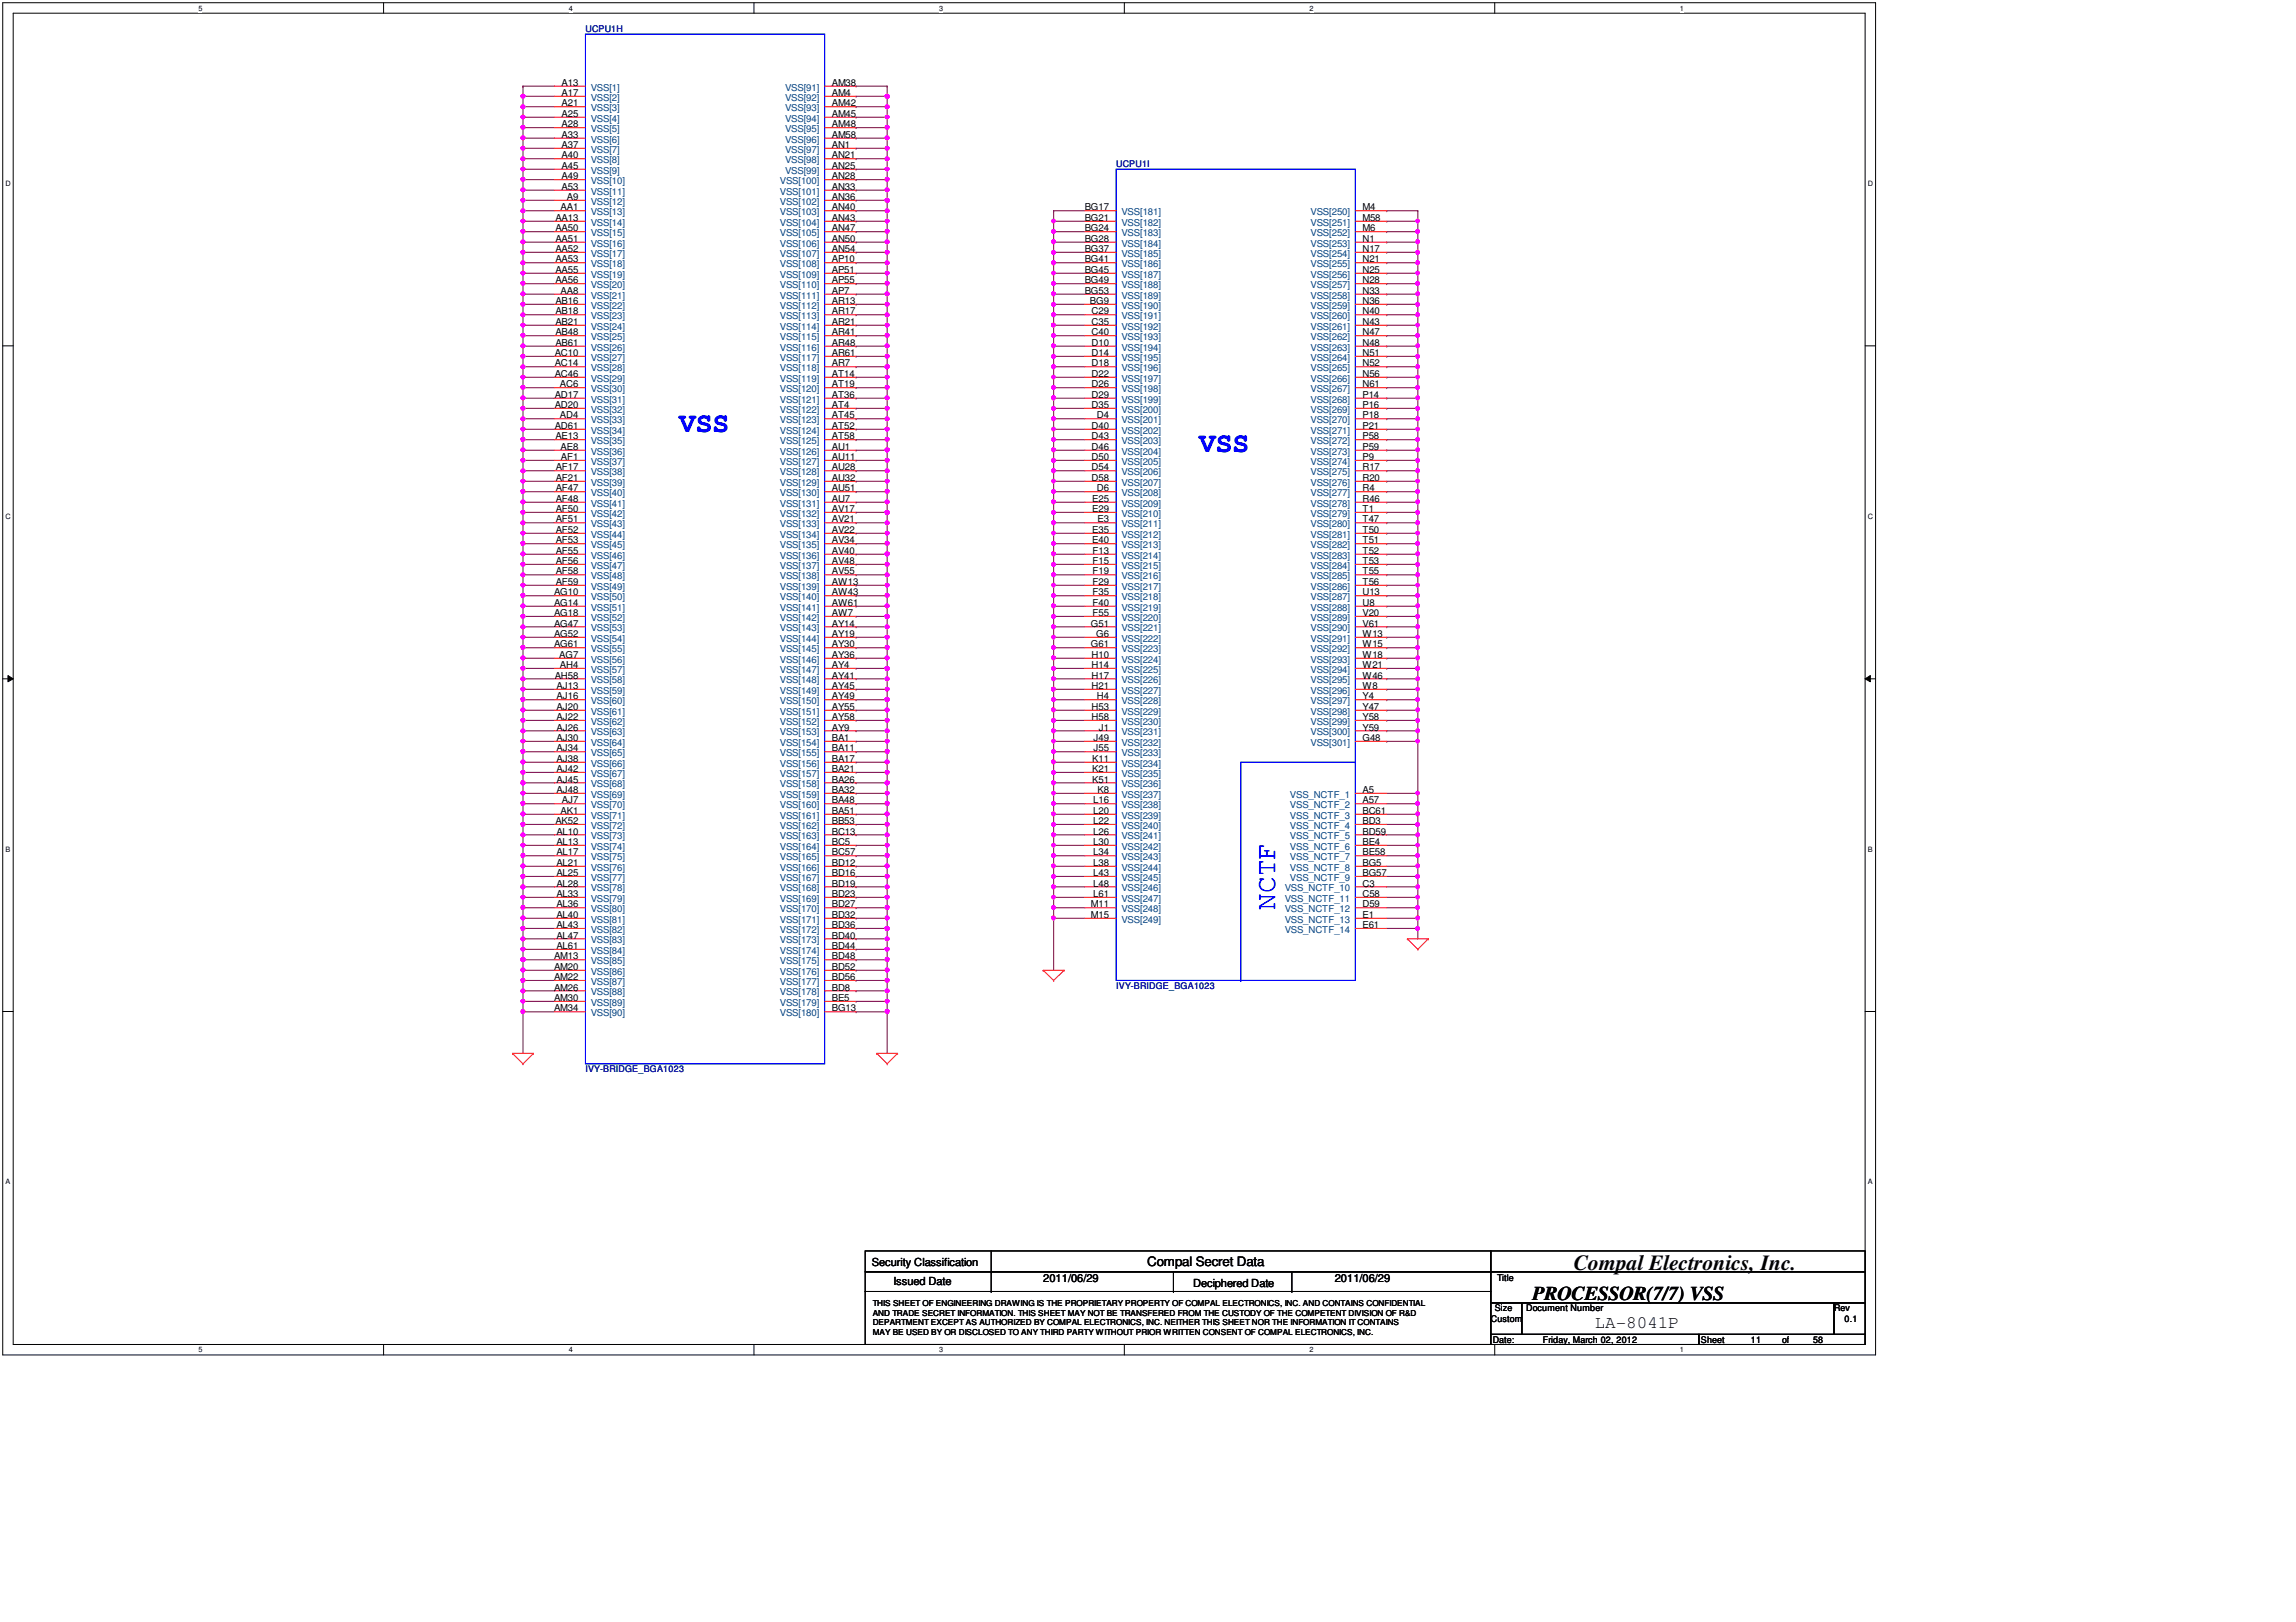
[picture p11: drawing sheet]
<svg xmlns="http://www.w3.org/2000/svg" width="297mm" height="210mm" viewBox="0 0 297 210" stroke-linecap="round" stroke-linejoin="round" font-family="sans-serif">
<defs><g id="words">
<g font-size="3.6" fill="#00f">
<text x="87.8" y="55.8">VSS</text>
<text x="155.2" y="58.6">VSS</text>
<text x="165" y="117.7" transform="rotate(-90 165 117.7)">NCTF</text>
</g>
<text font-size="2.8" x="203.6" y="164.4">Compal Electronics, Inc.</text>
<text font-size="2.5" x="198.2" y="168.2">PROCESSOR(7/7) VSS</text>
<text font-size="2.3" x="206.3" y="171.8">LA-8041P</text>
<text font-size="1.7" x="148.4" y="163.8">Compal Secret Data</text>
<g font-size="1.4">
<text x="112.8" y="163.8">Security Classification</text>
<text x="115.6" y="166.3">Issued Date</text>
<text x="135" y="165.9">2011/06/29</text>
<text x="154.3" y="166.5">Deciphered Date</text>
<text x="172.7" y="165.9">2011/06/29</text>
</g>
<g font-size="1.2" fill="#000080">
<text x="75.7" y="4.2">UCPU1H</text>
<text x="144.4" y="21.6">UCPU1I</text>
<text x="144.4" y="128">IVY-BRIDGE_BGA1023</text>
<text x="75.7" y="138.8">IVY-BRIDGE_BGA1023</text>
</g>
<g font-size="1.2">
<text x="72.7" y="11.1">A13</text>
<text x="107.6" y="11.1">AM38</text>
<text x="72.7" y="12.4">A17</text>
<text x="72.7" y="13.8">A21</text>
<text x="72.7" y="15.1">A25</text>
<text x="72.7" y="16.5">A28</text>
<text x="72.7" y="17.8">A33</text>
<text x="107.6" y="12.4">AM4</text>
<text x="107.6" y="13.8">AM42</text>
<text x="107.6" y="15.1">AM45</text>
<text x="107.6" y="16.5">AM48</text>
<text x="107.6" y="17.8">AM58</text>
<text x="72.7" y="19.1">A37</text>
<text x="72.7" y="20.5">A40</text>
<text x="72.7" y="21.9">A45</text>
<text x="72.7" y="23.2">A49</text>
<text x="107.6" y="19.1">AN1</text>
<text x="107.6" y="20.5">AN21</text>
<text x="107.6" y="21.9">AN25</text>
<text x="107.6" y="23.2">AN28</text>
<text x="71.8" y="28.6">AA13</text>
<text x="71.8" y="29.9">AA50</text>
<text x="72.5" y="27.2">AA1</text>
<text x="72.7" y="24.6">A53</text>
<text x="73.3" y="25.9">A9</text>
<text x="107.6" y="24.6">AN33</text>
<text x="107.6" y="25.9">AN36</text>
<text x="107.6" y="27.2">AN40</text>
<text x="107.6" y="28.6">AN43</text>
<text x="107.6" y="29.9">AN47</text>
<text x="140.3" y="27.2">BG17</text>
<text x="140.3" y="28.6">BG21</text>
<text x="140.3" y="29.9">BG24</text>
<text x="176.3" y="27.2">M4</text>
<text x="176.3" y="28.6">M58</text>
<text x="176.3" y="29.9">M6</text>
<text x="71.8" y="31.3">AA51</text>
<text x="71.8" y="32.6">AA52</text>
<text x="71.8" y="34">AA53</text>
<text x="71.8" y="35.3">AA55</text>
<text x="107.6" y="31.3">AN50</text>
<text x="107.6" y="32.6">AN54</text>
<text x="107.6" y="34">AP10</text>
<text x="107.6" y="35.3">AP51</text>
<text x="140.3" y="31.3">BG28</text>
<text x="140.3" y="32.6">BG37</text>
<text x="140.3" y="34">BG41</text>
<text x="140.3" y="35.3">BG45</text>
<text x="176.3" y="31.3">N1</text>
<text x="176.3" y="32.6">N17</text>
<text x="176.3" y="34">N21</text>
<text x="176.3" y="35.3">N25</text>
<text x="71.8" y="36.7">AA56</text>
<text x="71.8" y="39.3">AB16</text>
<text x="71.8" y="40.7">AB18</text>
<text x="72.5" y="38">AA8</text>
<text x="107.6" y="36.7">AP55</text>
<text x="107.6" y="38">AP7</text>
<text x="107.6" y="39.3">AR13</text>
<text x="107.6" y="40.7">AR17</text>
<text x="140.3" y="36.7">BG49</text>
<text x="140.3" y="38">BG53</text>
<text x="141" y="39.3">BG9</text>
<text x="141.2" y="40.7">C29</text>
<text x="176.3" y="36.7">N28</text>
<text x="176.3" y="38">N33</text>
<text x="176.3" y="39.3">N36</text>
<text x="176.3" y="40.7">N40</text>
<text x="71.8" y="46.1">AC10</text>
<text x="71.8" y="47.4">AC14</text>
<text x="71.8" y="42">AB21</text>
<text x="71.8" y="43.4">AB48</text>
<text x="71.8" y="44.8">AB61</text>
<text x="107.6" y="42">AR21</text>
<text x="107.6" y="43.4">AR41</text>
<text x="107.6" y="44.8">AR48</text>
<text x="107.6" y="46.1">AR61</text>
<text x="107.6" y="47.4">AR7</text>
<text x="141.2" y="42">C35</text>
<text x="141.2" y="43.4">C40</text>
<text x="141.2" y="44.8">D10</text>
<text x="141.2" y="46.1">D14</text>
<text x="141.2" y="47.4">D18</text>
<text x="176.3" y="42">N43</text>
<text x="176.3" y="43.4">N47</text>
<text x="176.3" y="44.8">N48</text>
<text x="176.3" y="46.1">N51</text>
<text x="176.3" y="47.4">N52</text>
<text x="71.8" y="48.8">AC46</text>
<text x="71.8" y="51.5">AD17</text>
<text x="71.8" y="52.8">AD20</text>
<text x="72.4" y="50.1">AC6</text>
<text x="107.6" y="48.8">AT14</text>
<text x="107.6" y="50.1">AT19</text>
<text x="107.6" y="51.5">AT36</text>
<text x="107.6" y="52.8">AT4</text>
<text x="141.2" y="48.8">D22</text>
<text x="141.2" y="50.1">D26</text>
<text x="141.2" y="51.5">D29</text>
<text x="141.2" y="52.8">D35</text>
<text x="176.3" y="51.5">P14</text>
<text x="176.3" y="52.8">P16</text>
<text x="176.3" y="48.8">N56</text>
<text x="176.3" y="50.1">N61</text>
<text x="71.8" y="55.5">AD61</text>
<text x="71.8" y="56.9">AE13</text>
<text x="72.4" y="54.2">AD4</text>
<text x="72.5" y="58.2">AE8</text>
<text x="72.6" y="59.5">AF1</text>
<text x="107.6" y="54.2">AT45</text>
<text x="107.6" y="55.5">AT52</text>
<text x="107.6" y="56.9">AT58</text>
<text x="107.6" y="58.2">AU1</text>
<text x="107.6" y="59.5">AU11</text>
<text x="141.2" y="55.5">D40</text>
<text x="141.2" y="56.9">D43</text>
<text x="141.2" y="58.2">D46</text>
<text x="141.2" y="59.5">D50</text>
<text x="141.9" y="54.2">D4</text>
<text x="176.3" y="54.2">P18</text>
<text x="176.3" y="55.5">P21</text>
<text x="176.3" y="56.9">P58</text>
<text x="176.3" y="58.2">P59</text>
<text x="176.3" y="59.5">P9</text>
<text x="71.9" y="60.9">AF17</text>
<text x="71.9" y="62.2">AF21</text>
<text x="71.9" y="63.6">AF47</text>
<text x="71.9" y="64.9">AF48</text>
<text x="107.6" y="60.9">AU28</text>
<text x="107.6" y="62.2">AU32</text>
<text x="107.6" y="63.6">AU51</text>
<text x="107.6" y="64.9">AU7</text>
<text x="141.2" y="60.9">D54</text>
<text x="141.2" y="62.2">D58</text>
<text x="141.3" y="64.9">E25</text>
<text x="141.9" y="63.6">D6</text>
<text x="176.3" y="60.9">R17</text>
<text x="176.3" y="62.2">R20</text>
<text x="176.3" y="63.6">R4</text>
<text x="176.3" y="64.9">R46</text>
<text x="71.9" y="66.3">AF50</text>
<text x="71.9" y="67.6">AF51</text>
<text x="71.9" y="69">AF52</text>
<text x="71.9" y="70.3">AF53</text>
<text x="71.9" y="71.7">AF55</text>
<text x="107.6" y="66.3">AV17</text>
<text x="107.6" y="67.6">AV21</text>
<text x="107.6" y="69">AV22</text>
<text x="107.6" y="70.3">AV34</text>
<text x="107.6" y="71.7">AV40</text>
<text x="141.3" y="66.3">E29</text>
<text x="141.3" y="69">E35</text>
<text x="141.3" y="70.3">E40</text>
<text x="141.4" y="71.7">F13</text>
<text x="142" y="67.6">E3</text>
<text x="176.3" y="66.3">T1</text>
<text x="176.3" y="67.6">T47</text>
<text x="176.3" y="69">T50</text>
<text x="176.3" y="70.3">T51</text>
<text x="176.3" y="71.7">T52</text>
<text x="71.7" y="77.1">AG10</text>
<text x="71.9" y="73">AF56</text>
<text x="71.9" y="74.3">AF58</text>
<text x="71.9" y="75.7">AF59</text>
<text x="107.6" y="73">AV48</text>
<text x="107.6" y="74.3">AV55</text>
<text x="107.6" y="75.7">AW13</text>
<text x="107.6" y="77.1">AW43</text>
<text x="141.4" y="73">F15</text>
<text x="141.4" y="74.3">F19</text>
<text x="141.4" y="75.7">F29</text>
<text x="141.4" y="77.1">F35</text>
<text x="176.3" y="73">T53</text>
<text x="176.3" y="74.3">T55</text>
<text x="176.3" y="75.7">T56</text>
<text x="176.3" y="77.1">U13</text>
<text x="71.7" y="78.4">AG14</text>
<text x="71.7" y="79.7">AG18</text>
<text x="71.7" y="81.1">AG47</text>
<text x="71.7" y="82.4">AG52</text>
<text x="71.7" y="83.8">AG61</text>
<text x="107.6" y="78.4">AW61</text>
<text x="107.6" y="79.7">AW7</text>
<text x="107.6" y="81.1">AY14</text>
<text x="107.6" y="82.4">AY19</text>
<text x="107.6" y="83.8">AY30</text>
<text x="141.1" y="81.1">G51</text>
<text x="141.1" y="83.8">G61</text>
<text x="141.4" y="78.4">F40</text>
<text x="141.4" y="79.7">F55</text>
<text x="141.8" y="82.4">G6</text>
<text x="176.3" y="78.4">U8</text>
<text x="176.3" y="79.7">V20</text>
<text x="176.3" y="81.1">V61</text>
<text x="176.3" y="82.4">W13</text>
<text x="176.3" y="83.8">W15</text>
<text x="71.8" y="87.8">AH58</text>
<text x="72" y="89.2">AJ13</text>
<text x="72.4" y="85.1">AG7</text>
<text x="72.4" y="86.5">AH4</text>
<text x="107.6" y="85.1">AY36</text>
<text x="107.6" y="86.5">AY4</text>
<text x="107.6" y="87.8">AY41</text>
<text x="107.6" y="89.2">AY45</text>
<text x="141.2" y="85.1">H10</text>
<text x="141.2" y="86.5">H14</text>
<text x="141.2" y="87.8">H17</text>
<text x="141.2" y="89.2">H21</text>
<text x="176.3" y="85.1">W18</text>
<text x="176.3" y="86.5">W21</text>
<text x="176.3" y="87.8">W46</text>
<text x="176.3" y="89.2">W8</text>
<text x="72" y="90.5">AJ16</text>
<text x="72" y="91.9">AJ20</text>
<text x="72" y="93.2">AJ22</text>
<text x="72" y="94.5">AJ26</text>
<text x="72" y="95.9">AJ30</text>
<text x="107.6" y="90.5">AY49</text>
<text x="107.6" y="91.9">AY55</text>
<text x="107.6" y="93.2">AY58</text>
<text x="107.6" y="94.5">AY9</text>
<text x="107.6" y="95.9">BA1</text>
<text x="141.2" y="91.9">H53</text>
<text x="141.2" y="93.2">H58</text>
<text x="141.5" y="95.9">J49</text>
<text x="141.9" y="90.5">H4</text>
<text x="142.2" y="94.5">J1</text>
<text x="176.3" y="90.5">Y4</text>
<text x="176.3" y="91.9">Y47</text>
<text x="176.3" y="93.2">Y58</text>
<text x="176.3" y="94.5">Y59</text>
<text x="176.3" y="95.9">G48</text>
<text x="72" y="97.2">AJ34</text>
<text x="72" y="98.6">AJ38</text>
<text x="72" y="99.9">AJ42</text>
<text x="72" y="101.3">AJ45</text>
<text x="107.6" y="97.2">BA11</text>
<text x="107.6" y="98.6">BA17</text>
<text x="107.6" y="99.9">BA21</text>
<text x="107.6" y="101.3">BA26</text>
<text x="141.3" y="98.6">K11</text>
<text x="141.3" y="99.9">K21</text>
<text x="141.3" y="101.3">K51</text>
<text x="141.5" y="97.2">J55</text>
<text x="71.8" y="106.6">AK52</text>
<text x="72" y="108">AL10</text>
<text x="72" y="102.6">AJ48</text>
<text x="72.5" y="105.3">AK1</text>
<text x="72.7" y="104">AJ7</text>
<text x="107.6" y="102.6">BA32</text>
<text x="107.6" y="104">BA48</text>
<text x="107.6" y="105.3">BA51</text>
<text x="107.6" y="106.6">BB53</text>
<text x="107.6" y="108">BC13</text>
<text x="141.4" y="104">L16</text>
<text x="141.4" y="105.3">L20</text>
<text x="141.4" y="106.6">L22</text>
<text x="141.4" y="108">L26</text>
<text x="142" y="102.6">K8</text>
<text x="176.3" y="102.6">A5</text>
<text x="176.3" y="104">A57</text>
<text x="176.3" y="105.3">BC61</text>
<text x="176.3" y="106.6">BD3</text>
<text x="176.3" y="108">BD59</text>
<text x="72" y="109.4">AL13</text>
<text x="72" y="110.7">AL17</text>
<text x="72" y="112.1">AL21</text>
<text x="72" y="113.4">AL25</text>
<text x="107.6" y="109.4">BC5</text>
<text x="107.6" y="110.7">BC57</text>
<text x="107.6" y="112.1">BD12</text>
<text x="107.6" y="113.4">BD16</text>
<text x="141.4" y="109.4">L30</text>
<text x="141.4" y="110.7">L34</text>
<text x="141.4" y="112.1">L38</text>
<text x="141.4" y="113.4">L43</text>
<text x="176.3" y="109.4">BE4</text>
<text x="176.3" y="110.7">BE58</text>
<text x="176.3" y="112.1">BG5</text>
<text x="176.3" y="113.4">BG57</text>
<text x="72" y="114.7">AL28</text>
<text x="72" y="116.1">AL33</text>
<text x="72" y="117.4">AL36</text>
<text x="72" y="118.8">AL40</text>
<text x="107.6" y="114.7">BD19</text>
<text x="107.6" y="116.1">BD23</text>
<text x="107.6" y="117.4">BD27</text>
<text x="107.6" y="118.8">BD32</text>
<text x="141.1" y="117.4">M11</text>
<text x="141.1" y="118.8">M15</text>
<text x="141.4" y="114.7">L48</text>
<text x="141.4" y="116.1">L61</text>
<text x="176.3" y="114.7">C3</text>
<text x="176.3" y="116.1">C58</text>
<text x="176.3" y="117.4">D59</text>
<text x="176.3" y="118.8">E1</text>
<text x="71.7" y="124.2">AM13</text>
<text x="71.7" y="125.5">AM20</text>
<text x="72" y="120.1">AL43</text>
<text x="72" y="121.5">AL47</text>
<text x="72" y="122.8">AL61</text>
<text x="107.6" y="120.1">BD36</text>
<text x="107.6" y="121.5">BD40</text>
<text x="107.6" y="122.8">BD44</text>
<text x="107.6" y="124.2">BD48</text>
<text x="107.6" y="125.5">BD52</text>
<text x="176.3" y="120.1">E61</text>
<text x="71.7" y="126.8">AM22</text>
<text x="71.7" y="128.2">AM26</text>
<text x="71.7" y="129.5">AM30</text>
<text x="71.7" y="130.9">AM34</text>
<text x="107.6" y="126.8">BD56</text>
<text x="107.6" y="128.2">BD8</text>
<text x="107.6" y="129.5">BE5</text>
<text x="107.6" y="130.9">BG13</text>
<text x="193.7" y="165.8">Title</text>
<text x="192.9" y="171.1">Custom</text>
<text x="193.1" y="173.8">Date:</text>
<text x="193.4" y="169.7">Size</text>
<text x="197.4" y="169.7">Document Number</text>
<text x="199.6" y="173.8">Friday, March 02, 2012</text>
<text x="220" y="173.8">Sheet</text>
<text x="226.5" y="173.8">11</text>
<text x="230.5" y="173.8">of</text>
<text x="234.6" y="173.8">58</text>
<text x="237.3" y="169.7">Rev</text>
<text x="238.6" y="171.1">0.1</text>
</g>
<g font-size="1.2" fill="#004080">
<text x="76.4" y="11.7">VSS[1]</text>
<text x="101.6" y="11.7">VSS[91]</text>
<text x="76.4" y="13.1">VSS[2]</text>
<text x="76.4" y="14.4">VSS[3]</text>
<text x="76.4" y="15.8">VSS[4]</text>
<text x="76.4" y="17.1">VSS[5]</text>
<text x="101.6" y="13.1">VSS[92]</text>
<text x="101.6" y="14.4">VSS[93]</text>
<text x="101.6" y="15.8">VSS[94]</text>
<text x="101.6" y="17.1">VSS[95]</text>
<text x="76.4" y="18.5">VSS[6]</text>
<text x="76.4" y="19.8">VSS[7]</text>
<text x="76.4" y="21.1">VSS[8]</text>
<text x="76.4" y="22.5">VSS[9]</text>
<text x="76.4" y="23.8">VSS[10]</text>
<text x="100.9" y="23.8">VSS[100]</text>
<text x="101.6" y="18.5">VSS[96]</text>
<text x="101.6" y="19.8">VSS[97]</text>
<text x="101.6" y="21.1">VSS[98]</text>
<text x="101.6" y="22.5">VSS[99]</text>
<text x="76.4" y="25.2">VSS[11]</text>
<text x="76.4" y="26.5">VSS[12]</text>
<text x="76.4" y="27.9">VSS[13]</text>
<text x="76.4" y="29.2">VSS[14]</text>
<text x="100.9" y="25.2">VSS[101]</text>
<text x="100.9" y="26.5">VSS[102]</text>
<text x="100.9" y="27.9">VSS[103]</text>
<text x="100.9" y="29.2">VSS[104]</text>
<text x="145.1" y="27.9">VSS[181]</text>
<text x="145.1" y="29.2">VSS[182]</text>
<text x="169.5" y="27.9">VSS[250]</text>
<text x="169.5" y="29.2">VSS[251]</text>
<text x="76.4" y="30.6">VSS[15]</text>
<text x="76.4" y="31.9">VSS[16]</text>
<text x="76.4" y="33.2">VSS[17]</text>
<text x="76.4" y="34.6">VSS[18]</text>
<text x="76.4" y="36">VSS[19]</text>
<text x="100.9" y="30.6">VSS[105]</text>
<text x="100.9" y="31.9">VSS[106]</text>
<text x="100.9" y="33.2">VSS[107]</text>
<text x="100.9" y="34.6">VSS[108]</text>
<text x="100.9" y="36">VSS[109]</text>
<text x="145.1" y="30.6">VSS[183]</text>
<text x="145.1" y="31.9">VSS[184]</text>
<text x="145.1" y="33.2">VSS[185]</text>
<text x="145.1" y="34.6">VSS[186]</text>
<text x="145.1" y="36">VSS[187]</text>
<text x="169.5" y="30.6">VSS[252]</text>
<text x="169.5" y="31.9">VSS[253]</text>
<text x="169.5" y="33.2">VSS[254]</text>
<text x="169.5" y="34.6">VSS[255]</text>
<text x="169.5" y="36">VSS[256]</text>
<text x="76.4" y="37.3">VSS[20]</text>
<text x="76.4" y="38.7">VSS[21]</text>
<text x="76.4" y="40">VSS[22]</text>
<text x="76.4" y="41.3">VSS[23]</text>
<text x="100.9" y="37.3">VSS[110]</text>
<text x="100.9" y="38.7">VSS[111]</text>
<text x="100.9" y="40">VSS[112]</text>
<text x="100.9" y="41.3">VSS[113]</text>
<text x="145.1" y="37.3">VSS[188]</text>
<text x="145.1" y="38.7">VSS[189]</text>
<text x="145.1" y="40">VSS[190]</text>
<text x="145.1" y="41.3">VSS[191]</text>
<text x="169.5" y="37.3">VSS[257]</text>
<text x="169.5" y="38.7">VSS[258]</text>
<text x="169.5" y="40">VSS[259]</text>
<text x="169.5" y="41.3">VSS[260]</text>
<text x="76.4" y="42.7">VSS[24]</text>
<text x="76.4" y="44">VSS[25]</text>
<text x="76.4" y="45.4">VSS[26]</text>
<text x="76.4" y="46.7">VSS[27]</text>
<text x="100.9" y="42.7">VSS[114]</text>
<text x="100.9" y="44">VSS[115]</text>
<text x="100.9" y="45.4">VSS[116]</text>
<text x="100.9" y="46.7">VSS[117]</text>
<text x="145.1" y="42.7">VSS[192]</text>
<text x="145.1" y="44">VSS[193]</text>
<text x="145.1" y="45.4">VSS[194]</text>
<text x="145.1" y="46.7">VSS[195]</text>
<text x="169.5" y="42.7">VSS[261]</text>
<text x="169.5" y="44">VSS[262]</text>
<text x="169.5" y="45.4">VSS[263]</text>
<text x="169.5" y="46.7">VSS[264]</text>
<text x="76.4" y="48.1">VSS[28]</text>
<text x="76.4" y="49.4">VSS[29]</text>
<text x="76.4" y="50.8">VSS[30]</text>
<text x="76.4" y="52.1">VSS[31]</text>
<text x="76.4" y="53.4">VSS[32]</text>
<text x="100.9" y="48.1">VSS[118]</text>
<text x="100.9" y="49.4">VSS[119]</text>
<text x="100.9" y="50.8">VSS[120]</text>
<text x="100.9" y="52.1">VSS[121]</text>
<text x="100.9" y="53.4">VSS[122]</text>
<text x="145.1" y="48.1">VSS[196]</text>
<text x="145.1" y="49.4">VSS[197]</text>
<text x="145.1" y="50.8">VSS[198]</text>
<text x="145.1" y="52.1">VSS[199]</text>
<text x="145.1" y="53.4">VSS[200]</text>
<text x="169.5" y="52.1">VSS[268]</text>
<text x="169.5" y="53.4">VSS[269]</text>
<text x="169.5" y="48.1">VSS[265]</text>
<text x="169.5" y="49.4">VSS[266]</text>
<text x="169.5" y="50.8">VSS[267]</text>
<text x="76.4" y="54.8">VSS[33]</text>
<text x="76.4" y="56.1">VSS[34]</text>
<text x="76.4" y="57.5">VSS[35]</text>
<text x="76.4" y="58.9">VSS[36]</text>
<text x="100.9" y="54.8">VSS[123]</text>
<text x="100.9" y="56.1">VSS[124]</text>
<text x="100.9" y="57.5">VSS[125]</text>
<text x="100.9" y="58.9">VSS[126]</text>
<text x="145.1" y="54.8">VSS[201]</text>
<text x="145.1" y="56.1">VSS[202]</text>
<text x="145.1" y="57.5">VSS[203]</text>
<text x="145.1" y="58.9">VSS[204]</text>
<text x="169.5" y="54.8">VSS[270]</text>
<text x="169.5" y="56.1">VSS[271]</text>
<text x="169.5" y="57.5">VSS[272]</text>
<text x="169.5" y="58.9">VSS[273]</text>
<text x="76.4" y="60.2">VSS[37]</text>
<text x="76.4" y="61.5">VSS[38]</text>
<text x="76.4" y="62.9">VSS[39]</text>
<text x="76.4" y="64.2">VSS[40]</text>
<text x="76.4" y="65.6">VSS[41]</text>
<text x="100.9" y="60.2">VSS[127]</text>
<text x="100.9" y="61.5">VSS[128]</text>
<text x="100.9" y="62.9">VSS[129]</text>
<text x="100.9" y="64.2">VSS[130]</text>
<text x="100.9" y="65.6">VSS[131]</text>
<text x="145.1" y="60.2">VSS[205]</text>
<text x="145.1" y="61.5">VSS[206]</text>
<text x="145.1" y="62.9">VSS[207]</text>
<text x="145.1" y="64.2">VSS[208]</text>
<text x="145.1" y="65.6">VSS[209]</text>
<text x="169.5" y="60.2">VSS[274]</text>
<text x="169.5" y="61.5">VSS[275]</text>
<text x="169.5" y="62.9">VSS[276]</text>
<text x="169.5" y="64.2">VSS[277]</text>
<text x="169.5" y="65.6">VSS[278]</text>
<text x="76.4" y="66.9">VSS[42]</text>
<text x="76.4" y="68.2">VSS[43]</text>
<text x="76.4" y="69.6">VSS[44]</text>
<text x="76.4" y="71">VSS[45]</text>
<text x="100.9" y="66.9">VSS[132]</text>
<text x="100.9" y="68.2">VSS[133]</text>
<text x="100.9" y="69.6">VSS[134]</text>
<text x="100.9" y="71">VSS[135]</text>
<text x="145.1" y="66.9">VSS[210]</text>
<text x="145.1" y="68.2">VSS[211]</text>
<text x="145.1" y="69.6">VSS[212]</text>
<text x="145.1" y="71">VSS[213]</text>
<text x="169.5" y="66.9">VSS[279]</text>
<text x="169.5" y="68.2">VSS[280]</text>
<text x="169.5" y="69.6">VSS[281]</text>
<text x="169.5" y="71">VSS[282]</text>
<text x="76.4" y="72.3">VSS[46]</text>
<text x="76.4" y="73.6">VSS[47]</text>
<text x="76.4" y="75">VSS[48]</text>
<text x="76.4" y="76.3">VSS[49]</text>
<text x="76.4" y="77.7">VSS[50]</text>
<text x="100.9" y="72.3">VSS[136]</text>
<text x="100.9" y="73.6">VSS[137]</text>
<text x="100.9" y="75">VSS[138]</text>
<text x="100.9" y="76.3">VSS[139]</text>
<text x="100.9" y="77.7">VSS[140]</text>
<text x="145.1" y="72.3">VSS[214]</text>
<text x="145.1" y="73.6">VSS[215]</text>
<text x="145.1" y="75">VSS[216]</text>
<text x="145.1" y="76.3">VSS[217]</text>
<text x="145.1" y="77.7">VSS[218]</text>
<text x="169.5" y="72.3">VSS[283]</text>
<text x="169.5" y="73.6">VSS[284]</text>
<text x="169.5" y="75">VSS[285]</text>
<text x="169.5" y="76.3">VSS[286]</text>
<text x="169.5" y="77.7">VSS[287]</text>
<text x="76.4" y="79">VSS[51]</text>
<text x="76.4" y="80.4">VSS[52]</text>
<text x="76.4" y="81.7">VSS[53]</text>
<text x="76.4" y="83.1">VSS[54]</text>
<text x="100.9" y="79">VSS[141]</text>
<text x="100.9" y="80.4">VSS[142]</text>
<text x="100.9" y="81.7">VSS[143]</text>
<text x="100.9" y="83.1">VSS[144]</text>
<text x="145.1" y="79">VSS[219]</text>
<text x="145.1" y="80.4">VSS[220]</text>
<text x="145.1" y="81.7">VSS[221]</text>
<text x="145.1" y="83.1">VSS[222]</text>
<text x="169.5" y="79">VSS[288]</text>
<text x="169.5" y="80.4">VSS[289]</text>
<text x="169.5" y="81.7">VSS[290]</text>
<text x="169.5" y="83.1">VSS[291]</text>
<text x="76.4" y="84.4">VSS[55]</text>
<text x="76.4" y="85.8">VSS[56]</text>
<text x="76.4" y="87.1">VSS[57]</text>
<text x="76.4" y="88.4">VSS[58]</text>
<text x="76.4" y="89.8">VSS[59]</text>
<text x="100.9" y="84.4">VSS[145]</text>
<text x="100.9" y="85.8">VSS[146]</text>
<text x="100.9" y="87.1">VSS[147]</text>
<text x="100.9" y="88.4">VSS[148]</text>
<text x="100.9" y="89.8">VSS[149]</text>
<text x="145.1" y="84.4">VSS[223]</text>
<text x="145.1" y="85.8">VSS[224]</text>
<text x="145.1" y="87.1">VSS[225]</text>
<text x="145.1" y="88.4">VSS[226]</text>
<text x="145.1" y="89.8">VSS[227]</text>
<text x="169.5" y="84.4">VSS[292]</text>
<text x="169.5" y="85.8">VSS[293]</text>
<text x="169.5" y="87.1">VSS[294]</text>
<text x="169.5" y="88.4">VSS[295]</text>
<text x="169.5" y="89.8">VSS[296]</text>
<text x="76.4" y="91.2">VSS[60]</text>
<text x="76.4" y="92.5">VSS[61]</text>
<text x="76.4" y="93.8">VSS[62]</text>
<text x="76.4" y="95.2">VSS[63]</text>
<text x="100.9" y="91.2">VSS[150]</text>
<text x="100.9" y="92.5">VSS[151]</text>
<text x="100.9" y="93.8">VSS[152]</text>
<text x="100.9" y="95.2">VSS[153]</text>
<text x="145.1" y="91.2">VSS[228]</text>
<text x="145.1" y="92.5">VSS[229]</text>
<text x="145.1" y="93.8">VSS[230]</text>
<text x="145.1" y="95.2">VSS[231]</text>
<text x="169.5" y="91.2">VSS[297]</text>
<text x="169.5" y="92.5">VSS[298]</text>
<text x="169.5" y="93.8">VSS[299]</text>
<text x="169.5" y="95.2">VSS[300]</text>
<text x="76.4" y="96.5">VSS[64]</text>
<text x="76.4" y="97.9">VSS[65]</text>
<text x="76.4" y="99.2">VSS[66]</text>
<text x="76.4" y="100.5">VSS[67]</text>
<text x="76.4" y="101.9">VSS[68]</text>
<text x="100.9" y="96.5">VSS[154]</text>
<text x="100.9" y="97.9">VSS[155]</text>
<text x="100.9" y="99.2">VSS[156]</text>
<text x="100.9" y="100.5">VSS[157]</text>
<text x="100.9" y="101.9">VSS[158]</text>
<text x="145.1" y="96.5">VSS[232]</text>
<text x="145.1" y="97.9">VSS[233]</text>
<text x="145.1" y="99.2">VSS[234]</text>
<text x="145.1" y="100.5">VSS[235]</text>
<text x="145.1" y="101.9">VSS[236]</text>
<text x="169.5" y="96.5">VSS[301]</text>
<text x="76.4" y="103.3">VSS[69]</text>
<text x="76.4" y="104.6">VSS[70]</text>
<text x="76.4" y="106">VSS[71]</text>
<text x="76.4" y="107.3">VSS[72]</text>
<text x="100.9" y="103.3">VSS[159]</text>
<text x="100.9" y="104.6">VSS[160]</text>
<text x="100.9" y="106">VSS[161]</text>
<text x="100.9" y="107.3">VSS[162]</text>
<text x="145.1" y="103.3">VSS[237]</text>
<text x="145.1" y="104.6">VSS[238]</text>
<text x="145.1" y="106">VSS[239]</text>
<text x="145.1" y="107.3">VSS[240]</text>
<text x="166.9" y="103.3">VSS_NCTF_1</text>
<text x="166.9" y="104.6">VSS_NCTF_2</text>
<text x="166.9" y="106">VSS_NCTF_3</text>
<text x="166.9" y="107.3">VSS_NCTF_4</text>
<text x="76.4" y="108.6">VSS[73]</text>
<text x="76.4" y="110">VSS[74]</text>
<text x="76.4" y="111.3">VSS[75]</text>
<text x="76.4" y="112.7">VSS[76]</text>
<text x="100.9" y="108.6">VSS[163]</text>
<text x="100.9" y="110">VSS[164]</text>
<text x="100.9" y="111.3">VSS[165]</text>
<text x="100.9" y="112.7">VSS[166]</text>
<text x="145.1" y="108.6">VSS[241]</text>
<text x="145.1" y="110">VSS[242]</text>
<text x="145.1" y="111.3">VSS[243]</text>
<text x="145.1" y="112.7">VSS[244]</text>
<text x="166.9" y="108.6">VSS_NCTF_5</text>
<text x="166.9" y="110">VSS_NCTF_6</text>
<text x="166.9" y="111.3">VSS_NCTF_7</text>
<text x="166.9" y="112.7">VSS_NCTF_8</text>
<text x="76.4" y="114">VSS[77]</text>
<text x="76.4" y="115.4">VSS[78]</text>
<text x="76.4" y="116.7">VSS[79]</text>
<text x="76.4" y="118.1">VSS[80]</text>
<text x="76.4" y="119.4">VSS[81]</text>
<text x="100.9" y="114">VSS[167]</text>
<text x="100.9" y="115.4">VSS[168]</text>
<text x="100.9" y="116.7">VSS[169]</text>
<text x="100.9" y="118.1">VSS[170]</text>
<text x="100.9" y="119.4">VSS[171]</text>
<text x="145.1" y="114">VSS[245]</text>
<text x="145.1" y="115.4">VSS[246]</text>
<text x="145.1" y="116.7">VSS[247]</text>
<text x="145.1" y="118.1">VSS[248]</text>
<text x="145.1" y="119.4">VSS[249]</text>
<text x="166.2" y="115.4">VSS_NCTF_10</text>
<text x="166.2" y="116.7">VSS_NCTF_11</text>
<text x="166.2" y="118.1">VSS_NCTF_12</text>
<text x="166.2" y="119.4">VSS_NCTF_13</text>
<text x="166.9" y="114">VSS_NCTF_9</text>
<text x="76.4" y="120.7">VSS[82]</text>
<text x="76.4" y="122.1">VSS[83]</text>
<text x="76.4" y="123.4">VSS[84]</text>
<text x="76.4" y="124.8">VSS[85]</text>
<text x="100.9" y="120.7">VSS[172]</text>
<text x="100.9" y="122.1">VSS[173]</text>
<text x="100.9" y="123.4">VSS[174]</text>
<text x="100.9" y="124.8">VSS[175]</text>
<text x="166.2" y="120.7">VSS_NCTF_14</text>
<text x="76.4" y="126.2">VSS[86]</text>
<text x="76.4" y="127.5">VSS[87]</text>
<text x="76.4" y="128.8">VSS[88]</text>
<text x="76.4" y="130.2">VSS[89]</text>
<text x="76.4" y="131.5">VSS[90]</text>
<text x="100.9" y="126.2">VSS[176]</text>
<text x="100.9" y="127.5">VSS[177]</text>
<text x="100.9" y="128.8">VSS[178]</text>
<text x="100.9" y="130.2">VSS[179]</text>
<text x="100.9" y="131.5">VSS[180]</text>
</g>
<g font-size="1.1">
<text x="112.9" y="169">THIS SHEET OF ENGINEERING DRAWING IS THE PROPRIETARY PROPERTY OF COMPAL ELECTRONICS, INC. AND CONTAINS CONFIDENTIAL</text>
<text x="112.9" y="170.3">AND TRADE SECRET INFORMATION. THIS SHEET MAY NOT BE TRANSFERED FROM THE CUSTODY OF THE COMPETENT DIVISION OF R&amp;D</text>
<text x="112.9" y="171.5">DEPARTMENT EXCEPT AS AUTHORIZED BY COMPAL ELECTRONICS, INC. NEITHER THIS SHEET NOR THE INFORMATION IT CONTAINS</text>
<text x="112.9" y="172.7">MAY BE USED BY OR DISCLOSED TO ANY THIRD PARTY WITHOUT PRIOR WRITTEN CONSENT OF COMPAL ELECTRONICS, INC.</text>
</g>
<g font-size=".9">
<text x="25.7" y="1.4">5</text>
<text x="73.6" y="1.4">4</text>
<text x="121.5" y="1.4">3</text>
<text x="169.4" y="1.4">2</text>
<text x="217.3" y="1.4">1</text>
<text x=".7" y="24.1">D</text>
<text x="241.6" y="24.1">D</text>
<text x=".7" y="67.1">C</text>
<text x="241.6" y="67.1">C</text>
<text x=".7" y="110.2">B</text>
<text x="241.6" y="110.2">B</text>
<text x=".7" y="153.2">A</text>
<text x="241.6" y="153.2">A</text>
<text x="25.7" y="175">5</text>
<text x="73.6" y="175">4</text>
<text x="121.5" y="175">3</text>
<text x="169.4" y="175">2</text>
<text x="217.3" y="175">1</text>
</g>
</g></defs>
<path d="M.4 .4h242.2v174.9h-242.2zM1.7 1.7h239.6v172.3h-239.6z" fill="none" stroke="#000" stroke-width=".13"/>
<g fill="#fff">
<path d="M25.7 .5h.5v1.1h-.5z"/>
<path d="M25.7 174.2h.5v1h-.5z"/>
</g>
<path d="M49.6 .4v1.3M49.6 174v1.3" fill="none" stroke="#000" stroke-width=".13"/>
<g fill="#fff">
<path d="M73.6 .5h.5v1.1h-.5z"/>
<path d="M73.6 174.2h.5v1h-.5z"/>
</g>
<path d="M97.5 .4v1.3M97.5 174v1.3" fill="none" stroke="#000" stroke-width=".13"/>
<g fill="#fff">
<path d="M121.5 .5h.5v1.1h-.5z"/>
<path d="M121.5 174.2h.5v1h-.5z"/>
</g>
<path d="M145.5 .4v1.3M145.5 174v1.3" fill="none" stroke="#000" stroke-width=".13"/>
<g fill="#fff">
<path d="M169.4 .5h.5v1.1h-.5z"/>
<path d="M169.4 174.2h.5v1h-.5z"/>
</g>
<path d="M193.4 .4v1.3M193.4 174v1.3" fill="none" stroke="#000" stroke-width=".13"/>
<g fill="#fff">
<path d="M217.3 .5h.5v1.1h-.5z"/>
<path d="M217.3 174.2h.5v1h-.5z"/>
<path d="M.7 23.2h.7v1.1h-.7z"/>
<path d="M241.6 23.2h.7v1.1h-.7z"/>
<path d="M.7 66.3h.7v1h-.7z"/>
<path d="M241.6 66.3h.7v1h-.7z"/>
</g>
<path d="M.4 44.8h1.3M241.3 44.8h1.3" fill="none" stroke="#000" stroke-width=".13"/>
<g fill="#fff">
<path d="M.7 109.4h.6v1h-.6z"/>
<path d="M241.6 109.4h.7v1h-.7z"/>
</g>
<path d="M.4 87.8h1.3M1 87.4l.7 .4-.7 .4zM241.3 87.8l.7-.4v.8zM241.3 87.8h1.3" fill="none" stroke="#000" stroke-width=".13"/>
<path d="M1 87.4l.7 .4-.7 .4zM241.3 87.8l.7-.4v.8z" fill="#000"/>
<g fill="#fff">
<path d="M.7 152.4h.6v1.1h-.6z"/>
<path d="M241.6 152.4h.7v1.1h-.7z"/>
</g>
<path d="M.4 130.9h1.3M241.3 130.9h1.3" fill="none" stroke="#000" stroke-width=".13"/>
<path d="M110.7 75.7h.1M110.7 75.7h4.1M110.7 87.8h.1M110.7 82.5h.1M110.7 87.8h4.1M110.7 82.5h4.1" fill="none" stroke="#800040" stroke-width=".13"/>
<circle cx="114.8" cy="82.4" r=".25" fill="#f0f"/>
<circle cx="114.8" cy="82.4" r=".25" fill="none" stroke="#f0f" stroke-width=".13"/>
<path d="M110.7 67.7h.1M110.7 79.8h.1M110.7 67.7h4.1M110.7 79.8h4.1" fill="none" stroke="#800040" stroke-width=".13"/>
<circle cx="114.8" cy="79.8" r=".26" fill="#f0f"/>
<circle cx="114.8" cy="79.8" r=".26" fill="none" stroke="#f0f" stroke-width=".13"/>
<path d="M110.7 73h.1M110.7 73h4.1M110.7 86.5h.1M110.7 86.5h4.1" fill="none" stroke="#800040" stroke-width=".13"/>
<circle cx="114.8" cy="86.5" r=".26" fill="#f0f"/>
<circle cx="114.8" cy="86.5" r=".26" fill="none" stroke="#f0f" stroke-width=".13"/>
<path d="M110.7 81.1h.1M110.7 81.1h4.1" fill="none" stroke="#800040" stroke-width=".13"/>
<circle cx="114.8" cy="81.1" r=".26" fill="#f0f"/>
<circle cx="114.8" cy="81.1" r=".26" fill="none" stroke="#f0f" stroke-width=".13"/>
<path d="M110.7 65h.1M110.7 65h4.1M110.7 85.2h.1M110.7 85.2h4.1" fill="none" stroke="#800040" stroke-width=".13"/>
<circle cx="114.8" cy="64.9" r=".26" fill="#f0f"/>
<circle cx="114.8" cy="64.9" r=".26" fill="none" stroke="#f0f" stroke-width=".13"/>
<path d="M110.7 83.8h.1M110.7 89.2h.1M110.7 83.8h4.1M110.7 89.2h4.1" fill="none" stroke="#800040" stroke-width=".13"/>
<circle cx="114.8" cy="89.2" r=".25" fill="#f0f"/>
<circle cx="114.8" cy="89.2" r=".25" fill="none" stroke="#f0f" stroke-width=".13"/>
<path d="M110.7 74.4h.1M110.7 77.1h.1M110.7 74.4h4.1M110.7 77.1h4.1" fill="none" stroke="#800040" stroke-width=".13"/>
<circle cx="114.8" cy="77.1" r=".26" fill="#f0f"/>
<circle cx="114.8" cy="77.1" r=".26" fill="none" stroke="#f0f" stroke-width=".13"/>
<path d="M110.7 27.3h.1M110.7 27.3h4.1M110.7 78.5h.1M110.7 78.5h4.1" fill="none" stroke="#800040" stroke-width=".13"/>
<circle cx="114.8" cy="78.4" r=".26" fill="#f0f"/>
<circle cx="114.8" cy="78.4" r=".26" fill="none" stroke="#f0f" stroke-width=".13"/>
<path d="M110.7 32.7h.1M110.7 32.7h4.1M110.7 60.9h.1M110.7 62.3h.1M110.7 69h.1M110.7 70.4h.1M110.7 66.3h.1M110.7 60.9h4.1M110.7 62.3h4.1M110.7 69h4.1M110.7 70.4h4.1M110.7 66.3h4.1" fill="none" stroke="#800040" stroke-width=".13"/>
<circle cx="114.8" cy="66.3" r=".26" fill="#f0f"/>
<circle cx="114.8" cy="66.3" r=".26" fill="none" stroke="#f0f" stroke-width=".13"/>
<g fill="none" stroke="#800040" stroke-width=".13">
<path d="M110.7 30h.1M110.7 28.6h.1M110.7 39.4h.1M110.7 35.4h.1M110.7 36.7h.1M110.7 24.6h.1M110.7 38.1h.1M110.7 31.3h.1M110.7 34h.1M110.7 30h4.1M110.7 28.6h4.1M110.7 39.4h4.1"/>
<path d="M110.7 35.4h4.1M110.7 36.7h4.1M110.7 24.6h4.1M110.7 38.1h4.1M110.7 31.3h4.1M110.7 34h4.1M110.7 40.7h.1M110.7 59.6h.1M110.7 43.4h.1M110.7 52.8h.1M110.7 55.6h.1M110.7 40.7h4.1"/>
<path d="M110.7 59.6h4.1M110.7 43.4h4.1M110.7 52.8h4.1M110.7 55.6h4.1"/>
</g>
<circle cx="114.8" cy="55.5" r=".25" fill="#f0f"/>
<circle cx="114.8" cy="55.5" r=".25" fill="none" stroke="#f0f" stroke-width=".13"/>
<path d="M110.7 25.9h.1M110.7 25.9h4.1" fill="none" stroke="#800040" stroke-width=".13"/>
<circle cx="114.8" cy="25.9" r=".26" fill="#f0f"/>
<circle cx="114.8" cy="25.9" r=".26" fill="none" stroke="#f0f" stroke-width=".13"/>
<path d="M110.7 54.2h.1M110.7 54.2h4.1" fill="none" stroke="#800040" stroke-width=".13"/>
<circle cx="114.8" cy="54.2" r=".26" fill="#f0f"/>
<circle cx="114.8" cy="54.2" r=".26" fill="none" stroke="#f0f" stroke-width=".13"/>
<path d="M110.7 58.3h.1M110.7 58.3h4.1" fill="none" stroke="#800040" stroke-width=".13"/>
<circle cx="114.8" cy="58.2" r=".26" fill="#f0f"/>
<circle cx="114.8" cy="58.2" r=".26" fill="none" stroke="#f0f" stroke-width=".13"/>
<path d="M110.7 48.8h.1M110.7 56.9h.1M110.7 47.5h.1M110.7 48.8h4.1M110.7 56.9h4.1M110.7 47.5h4.1" fill="none" stroke="#800040" stroke-width=".13"/>
<circle cx="114.8" cy="47.5" r=".26" fill="#f0f"/>
<circle cx="114.8" cy="47.5" r=".26" fill="none" stroke="#f0f" stroke-width=".13"/>
<g fill="none" stroke="#800040" stroke-width=".13">
<path d="M110.7 51.5h.1M110.7 44.8h.1M110.7 42.1h.1M110.7 50.2h.1M110.7 51.5h4.1M110.7 44.8h4.1M110.7 42.1h4.1M110.7 50.2h4.1M110.7 63.6h.1M110.7 63.6h4.1M110.7 105.4h.1M110.7 101.3h.1"/>
<path d="M110.7 105.4h4.1M110.7 101.3h4.1M110.7 130.9h.1M110.7 128.2h.1M110.7 126.9h.1M110.7 130.9h4.1M110.7 128.2h4.1M110.7 126.9h4.1"/>
</g>
<circle cx="114.8" cy="101.3" r=".26" fill="#f0f"/>
<circle cx="114.8" cy="101.3" r=".26" fill="none" stroke="#f0f" stroke-width=".13"/>
<path d="M110.7 46.1h.1M110.7 46.1h4.1M110.7 98.6h.1M110.7 98.6h4.1" fill="none" stroke="#800040" stroke-width=".13"/>
<circle cx="114.8" cy="98.6" r=".26" fill="#f0f"/>
<circle cx="114.8" cy="98.6" r=".26" fill="none" stroke="#f0f" stroke-width=".13"/>
<g fill="none" stroke="#800040" stroke-width=".13">
<path d="M110.7 93.2h.1M110.7 95.9h.1M110.7 93.2h4.1M110.7 95.9h4.1M110.7 102.7h.1M110.7 106.7h.1M110.7 118.8h.1M110.7 102.7h4.1M110.7 106.7h4.1M110.7 118.8h4.1M110.7 125.6h.1M110.7 120.1h.1"/>
<path d="M110.7 125.6h4.1M110.7 120.1h4.1"/>
</g>
<circle cx="114.8" cy="120.1" r=".26" fill="#f0f"/>
<circle cx="114.8" cy="120.1" r=".26" fill="none" stroke="#f0f" stroke-width=".13"/>
<path d="M110.7 100h.1M110.7 100h4.1" fill="none" stroke="#800040" stroke-width=".13"/>
<circle cx="114.8" cy="100" r=".26" fill="#f0f"/>
<circle cx="114.8" cy="100" r=".26" fill="none" stroke="#f0f" stroke-width=".13"/>
<path d="M110.7 94.6h.1M110.7 97.3h.1M110.7 90.6h.1M110.7 94.6h4.1M110.7 97.3h4.1M110.7 90.6h4.1M110.7 108h.1M110.7 112.1h.1M110.7 108h4.1M110.7 112.1h4.1M110.7 121.5h.1M110.7 121.5h4.1" fill="none" stroke="#800040" stroke-width=".13"/>
<circle cx="114.8" cy="90.5" r=".26" fill="#f0f"/>
<circle cx="114.8" cy="90.5" r=".26" fill="none" stroke="#f0f" stroke-width=".13"/>
<path d="M110.7 122.9h.1M110.7 122.9h4.1" fill="none" stroke="#800040" stroke-width=".13"/>
<circle cx="114.8" cy="122.8" r=".25" fill="#f0f"/>
<circle cx="114.8" cy="122.8" r=".25" fill="none" stroke="#f0f" stroke-width=".13"/>
<path d="M110.7 104h.1M110.7 114.8h.1M110.7 104h4.1M110.7 114.8h4.1" fill="none" stroke="#800040" stroke-width=".13"/>
<circle cx="114.8" cy="114.8" r=".26" fill="#f0f"/>
<circle cx="114.8" cy="114.8" r=".26" fill="none" stroke="#f0f" stroke-width=".13"/>
<path d="M110.7 113.4h.1M110.7 113.4h4.1M110.7 124.2h.1M110.7 124.2h4.1" fill="none" stroke="#800040" stroke-width=".13"/>
<circle cx="114.8" cy="113.4" r=".26" fill="#f0f"/>
<circle cx="114.8" cy="113.4" r=".26" fill="none" stroke="#f0f" stroke-width=".13"/>
<path d="M114.8 130.9h.1M114.8 130.9v5.4" fill="none" stroke="#800040" stroke-width=".13"/>
<circle cx="114.8" cy="130.9" r=".26" fill="#f0f"/>
<circle cx="114.8" cy="130.9" r=".26" fill="none" stroke="#f0f" stroke-width=".13"/>
<path d="M114.8 97.3h.1M114.8 97.3v1.3M110.7 117.5h.1M110.7 117.5h4.1" fill="none" stroke="#800040" stroke-width=".13"/>
<circle cx="114.8" cy="97.2" r=".26" fill="#f0f"/>
<circle cx="114.8" cy="97.2" r=".26" fill="none" stroke="#f0f" stroke-width=".13"/>
<path d="M110.7 91.9h.1M110.7 91.9h4.1M114.8 83.8h.1M114.8 83.8v1.4M110.7 109.4h.1M110.7 109.4h4.1" fill="none" stroke="#800040" stroke-width=".13"/>
<circle cx="114.8" cy="83.8" r=".26" fill="#f0f"/>
<circle cx="114.8" cy="83.8" r=".26" fill="none" stroke="#f0f" stroke-width=".13"/>
<path d="M110.7 116.1h.1M110.7 116.1h4.1" fill="none" stroke="#800040" stroke-width=".13"/>
<circle cx="114.8" cy="116.1" r=".25" fill="#f0f"/>
<circle cx="114.8" cy="116.1" r=".25" fill="none" stroke="#f0f" stroke-width=".13"/>
<path d="M114.8 55.6h.1M114.8 55.6v1.3M110.7 129.6h.1M110.7 129.6h4.1" fill="none" stroke="#800040" stroke-width=".13"/>
<circle cx="114.8" cy="55.5" r=".25" fill="#f0f"/>
<circle cx="114.8" cy="55.5" r=".25" fill="none" stroke="#f0f" stroke-width=".13"/>
<path d="M114.8 51.5h.1M114.8 51.5v1.3" fill="none" stroke="#800040" stroke-width=".13"/>
<circle cx="114.8" cy="51.5" r=".26" fill="#f0f"/>
<circle cx="114.8" cy="51.5" r=".26" fill="none" stroke="#f0f" stroke-width=".13"/>
<path d="M110.7 110.7h.1M110.7 110.7h4.1M114.8 110.7h.1M114.8 110.7v1.4" fill="none" stroke="#800040" stroke-width=".13"/>
<circle cx="114.8" cy="110.7" r=".26" fill="#f0f"/>
<circle cx="114.8" cy="110.7" r=".26" fill="none" stroke="#f0f" stroke-width=".13"/>
<path d="M114.8 86.5h.1M114.8 86.5v1.3" fill="none" stroke="#800040" stroke-width=".13"/>
<circle cx="114.8" cy="86.5" r=".26" fill="#f0f"/>
<circle cx="114.8" cy="86.5" r=".26" fill="none" stroke="#f0f" stroke-width=".13"/>
<path d="M114.8 44.8h.1M114.8 44.8v1.3" fill="none" stroke="#800040" stroke-width=".13"/>
<circle cx="114.8" cy="44.8" r=".26" fill="#f0f"/>
<circle cx="114.8" cy="44.8" r=".26" fill="none" stroke="#f0f" stroke-width=".13"/>
<path d="M114.8 120.1h.1M114.8 120.1v1.4" fill="none" stroke="#800040" stroke-width=".13"/>
<circle cx="114.8" cy="120.1" r=".26" fill="#f0f"/>
<circle cx="114.8" cy="120.1" r=".26" fill="none" stroke="#f0f" stroke-width=".13"/>
<path d="M114.8 75.7h.1M114.8 75.7v1.4" fill="none" stroke="#800040" stroke-width=".13"/>
<circle cx="114.8" cy="75.7" r=".25" fill="#f0f"/>
<circle cx="114.8" cy="75.7" r=".25" fill="none" stroke="#f0f" stroke-width=".13"/>
<path d="M114.8 62.3h.1M114.8 62.3v1.3" fill="none" stroke="#800040" stroke-width=".13"/>
<circle cx="114.8" cy="62.2" r=".25" fill="#f0f"/>
<circle cx="114.8" cy="62.2" r=".25" fill="none" stroke="#f0f" stroke-width=".13"/>
<path d="M114.8 117.5h.1M114.8 117.5v1.3" fill="none" stroke="#800040" stroke-width=".13"/>
<circle cx="114.8" cy="117.4" r=".26" fill="#f0f"/>
<circle cx="114.8" cy="117.4" r=".26" fill="none" stroke="#f0f" stroke-width=".13"/>
<path d="M114.8 39.4h.1M114.8 39.4v1.3" fill="none" stroke="#800040" stroke-width=".13"/>
<circle cx="114.8" cy="39.4" r=".26" fill="#f0f"/>
<circle cx="114.8" cy="39.4" r=".26" fill="none" stroke="#f0f" stroke-width=".13"/>
<path d="M114.8 69h.1M114.8 69v1.4" fill="none" stroke="#800040" stroke-width=".13"/>
<circle cx="114.8" cy="69" r=".25" fill="#f0f"/>
<circle cx="114.8" cy="69" r=".25" fill="none" stroke="#f0f" stroke-width=".13"/>
<path d="M114.8 63.6h.1M114.8 63.6v1.4" fill="none" stroke="#800040" stroke-width=".13"/>
<circle cx="114.8" cy="63.6" r=".26" fill="#f0f"/>
<circle cx="114.8" cy="63.6" r=".26" fill="none" stroke="#f0f" stroke-width=".13"/>
<path d="M114.8 128.2h.1M114.8 128.2v1.4" fill="none" stroke="#800040" stroke-width=".13"/>
<circle cx="114.8" cy="128.2" r=".26" fill="#f0f"/>
<circle cx="114.8" cy="128.2" r=".26" fill="none" stroke="#f0f" stroke-width=".13"/>
<path d="M114.8 24.6h.1M114.8 24.6v1.3" fill="none" stroke="#800040" stroke-width=".13"/>
<circle cx="114.8" cy="24.6" r=".26" fill="#f0f"/>
<circle cx="114.8" cy="24.6" r=".26" fill="none" stroke="#f0f" stroke-width=".13"/>
<path d="M114.8 79.8h.1M114.8 79.8v1.3" fill="none" stroke="#800040" stroke-width=".13"/>
<circle cx="114.8" cy="79.8" r=".26" fill="#f0f"/>
<circle cx="114.8" cy="79.8" r=".26" fill="none" stroke="#f0f" stroke-width=".13"/>
<path d="M114.8 50.2h.1M114.8 50.2v1.3" fill="none" stroke="#800040" stroke-width=".13"/>
<circle cx="114.8" cy="50.1" r=".26" fill="#f0f"/>
<circle cx="114.8" cy="50.1" r=".26" fill="none" stroke="#f0f" stroke-width=".13"/>
<path d="M114.8 35.4h.1M114.8 35.4v1.3" fill="none" stroke="#800040" stroke-width=".13"/>
<circle cx="114.8" cy="35.3" r=".25" fill="#f0f"/>
<circle cx="114.8" cy="35.3" r=".25" fill="none" stroke="#f0f" stroke-width=".13"/>
<path d="M114.8 60.9h.1M114.8 60.9v1.4" fill="none" stroke="#800040" stroke-width=".13"/>
<circle cx="114.8" cy="60.9" r=".26" fill="#f0f"/>
<circle cx="114.8" cy="60.9" r=".26" fill="none" stroke="#f0f" stroke-width=".13"/>
<path d="M114.8 52.8h.1M114.8 52.8v1.4" fill="none" stroke="#800040" stroke-width=".13"/>
<circle cx="114.8" cy="52.8" r=".26" fill="#f0f"/>
<circle cx="114.8" cy="52.8" r=".26" fill="none" stroke="#f0f" stroke-width=".13"/>
<path d="M114.8 40.7h.1M114.8 40.7v1.4" fill="none" stroke="#800040" stroke-width=".13"/>
<circle cx="114.8" cy="40.7" r=".26" fill="#f0f"/>
<circle cx="114.8" cy="40.7" r=".26" fill="none" stroke="#f0f" stroke-width=".13"/>
<path d="M114.8 43.4h.1M114.8 43.4v1.4" fill="none" stroke="#800040" stroke-width=".13"/>
<circle cx="114.8" cy="43.4" r=".26" fill="#f0f"/>
<circle cx="114.8" cy="43.4" r=".26" fill="none" stroke="#f0f" stroke-width=".13"/>
<path d="M114.8 85.2h.1M114.8 85.2v1.3" fill="none" stroke="#800040" stroke-width=".13"/>
<circle cx="114.8" cy="85.1" r=".26" fill="#f0f"/>
<circle cx="114.8" cy="85.1" r=".26" fill="none" stroke="#f0f" stroke-width=".13"/>
<path d="M114.8 118.8h.1M114.8 118.8v1.3" fill="none" stroke="#800040" stroke-width=".13"/>
<circle cx="114.8" cy="118.8" r=".26" fill="#f0f"/>
<circle cx="114.8" cy="118.8" r=".26" fill="none" stroke="#f0f" stroke-width=".13"/>
<path d="M114.8 66.3h.1M114.8 66.3v1.4" fill="none" stroke="#800040" stroke-width=".13"/>
<circle cx="114.8" cy="66.3" r=".26" fill="#f0f"/>
<circle cx="114.8" cy="66.3" r=".26" fill="none" stroke="#f0f" stroke-width=".13"/>
<path d="M114.8 109.4h.1M114.8 109.4v1.3" fill="none" stroke="#800040" stroke-width=".13"/>
<circle cx="114.8" cy="109.4" r=".25" fill="#f0f"/>
<circle cx="114.8" cy="109.4" r=".25" fill="none" stroke="#f0f" stroke-width=".13"/>
<path d="M114.8 125.6h.1M114.8 125.6v1.3" fill="none" stroke="#800040" stroke-width=".13"/>
<circle cx="114.8" cy="125.5" r=".26" fill="#f0f"/>
<circle cx="114.8" cy="125.5" r=".26" fill="none" stroke="#f0f" stroke-width=".13"/>
<path d="M114.8 46.1h.1M114.8 46.1v1.4M114.8 98.6h.1M114.8 98.6v1.4" fill="none" stroke="#800040" stroke-width=".13"/>
<circle cx="114.8" cy="46.1" r=".26" fill="#f0f"/>
<circle cx="114.8" cy="46.1" r=".26" fill="none" stroke="#f0f" stroke-width=".13"/>
<path d="M114.8 105.4h.1M114.8 105.4v1.3" fill="none" stroke="#800040" stroke-width=".13"/>
<circle cx="114.8" cy="105.3" r=".26" fill="#f0f"/>
<circle cx="114.8" cy="105.3" r=".26" fill="none" stroke="#f0f" stroke-width=".13"/>
<path d="M114.8 30h.1M114.8 30v1.3" fill="none" stroke="#800040" stroke-width=".13"/>
<circle cx="114.8" cy="29.9" r=".26" fill="#f0f"/>
<circle cx="114.8" cy="29.9" r=".26" fill="none" stroke="#f0f" stroke-width=".13"/>
<path d="M114.8 70.4h.1M114.8 70.4v1.3" fill="none" stroke="#800040" stroke-width=".13"/>
<circle cx="114.8" cy="70.3" r=".26" fill="#f0f"/>
<circle cx="114.8" cy="70.3" r=".26" fill="none" stroke="#f0f" stroke-width=".13"/>
<path d="M114.8 67.7h.1M114.8 67.7v1.3" fill="none" stroke="#800040" stroke-width=".13"/>
<circle cx="114.8" cy="67.7" r=".26" fill="#f0f"/>
<circle cx="114.8" cy="67.7" r=".26" fill="none" stroke="#f0f" stroke-width=".13"/>
<path d="M114.8 59.6h.1M114.8 59.6v1.3" fill="none" stroke="#800040" stroke-width=".13"/>
<circle cx="114.8" cy="59.6" r=".26" fill="#f0f"/>
<circle cx="114.8" cy="59.6" r=".26" fill="none" stroke="#f0f" stroke-width=".13"/>
<path d="M114.8 74.4h.1M114.8 74.4v1.3" fill="none" stroke="#800040" stroke-width=".13"/>
<circle cx="114.8" cy="74.4" r=".26" fill="#f0f"/>
<circle cx="114.8" cy="74.4" r=".26" fill="none" stroke="#f0f" stroke-width=".13"/>
<path d="M114.8 77.1h.1M114.8 77.1v1.4M114.8 89.2h.1M114.8 89.2v1.4M114.8 112.1h.1M114.8 112.1v1.3" fill="none" stroke="#800040" stroke-width=".13"/>
<circle cx="114.8" cy="112.1" r=".26" fill="#f0f"/>
<circle cx="114.8" cy="112.1" r=".26" fill="none" stroke="#f0f" stroke-width=".13"/>
<path d="M114.8 94.6h.1M114.8 94.6v1.3" fill="none" stroke="#800040" stroke-width=".13"/>
<circle cx="114.8" cy="94.6" r=".26" fill="#f0f"/>
<circle cx="114.8" cy="94.6" r=".26" fill="none" stroke="#f0f" stroke-width=".13"/>
<path d="M114.8 25.9h.1M114.8 25.9v1.4" fill="none" stroke="#800040" stroke-width=".13"/>
<circle cx="114.8" cy="25.9" r=".26" fill="#f0f"/>
<circle cx="114.8" cy="25.9" r=".26" fill="none" stroke="#f0f" stroke-width=".13"/>
<path d="M114.8 73h.1M114.8 73v1.4" fill="none" stroke="#800040" stroke-width=".13"/>
<circle cx="114.8" cy="73" r=".26" fill="#f0f"/>
<circle cx="114.8" cy="73" r=".26" fill="none" stroke="#f0f" stroke-width=".13"/>
<path d="M114.8 93.2h.1M114.8 93.2v1.4" fill="none" stroke="#800040" stroke-width=".13"/>
<circle cx="114.8" cy="93.2" r=".26" fill="#f0f"/>
<circle cx="114.8" cy="93.2" r=".26" fill="none" stroke="#f0f" stroke-width=".13"/>
<path d="M114.8 87.8h.1M114.8 87.8v1.4" fill="none" stroke="#800040" stroke-width=".13"/>
<circle cx="114.8" cy="87.8" r=".26" fill="#f0f"/>
<circle cx="114.8" cy="87.8" r=".26" fill="none" stroke="#f0f" stroke-width=".13"/>
<path d="M114.8 54.2h.1M114.8 54.2v1.4M114.8 126.9h.1M114.8 126.9v1.3" fill="none" stroke="#800040" stroke-width=".13"/>
<circle cx="114.8" cy="126.9" r=".26" fill="#f0f"/>
<circle cx="114.8" cy="126.9" r=".26" fill="none" stroke="#f0f" stroke-width=".13"/>
<path d="M114.8 27.3h.1M114.8 27.3v1.3M114.8 65h.1M114.8 65v1.3" fill="none" stroke="#800040" stroke-width=".13"/>
<circle cx="114.8" cy="27.3" r=".26" fill="#f0f"/>
<circle cx="114.8" cy="27.3" r=".26" fill="none" stroke="#f0f" stroke-width=".13"/>
<path d="M114.8 48.8h.1M114.8 48.8v1.4" fill="none" stroke="#800040" stroke-width=".13"/>
<circle cx="114.8" cy="48.8" r=".25" fill="#f0f"/>
<circle cx="114.8" cy="48.8" r=".25" fill="none" stroke="#f0f" stroke-width=".13"/>
<path d="M114.8 101.3h.1M114.8 101.3v1.4" fill="none" stroke="#800040" stroke-width=".13"/>
<circle cx="114.8" cy="101.3" r=".26" fill="#f0f"/>
<circle cx="114.8" cy="101.3" r=".26" fill="none" stroke="#f0f" stroke-width=".13"/>
<path d="M114.8 42.1h.1M114.8 42.1v1.3" fill="none" stroke="#800040" stroke-width=".13"/>
<circle cx="114.8" cy="42.1" r=".25" fill="#f0f"/>
<circle cx="114.8" cy="42.1" r=".25" fill="none" stroke="#f0f" stroke-width=".13"/>
<path d="M114.8 95.9h.1M114.8 95.9v1.4" fill="none" stroke="#800040" stroke-width=".13"/>
<circle cx="114.8" cy="95.9" r=".25" fill="#f0f"/>
<circle cx="114.8" cy="95.9" r=".25" fill="none" stroke="#f0f" stroke-width=".13"/>
<path d="M114.8 47.5h.1M114.8 47.5v1.3" fill="none" stroke="#800040" stroke-width=".13"/>
<circle cx="114.8" cy="47.5" r=".26" fill="#f0f"/>
<circle cx="114.8" cy="47.5" r=".26" fill="none" stroke="#f0f" stroke-width=".13"/>
<path d="M114.8 32.7h.1M114.8 32.7v1.3" fill="none" stroke="#800040" stroke-width=".13"/>
<circle cx="114.8" cy="32.7" r=".26" fill="#f0f"/>
<circle cx="114.8" cy="32.7" r=".26" fill="none" stroke="#f0f" stroke-width=".13"/>
<path d="M114.8 58.3h.1M114.8 58.3v1.3" fill="none" stroke="#800040" stroke-width=".13"/>
<circle cx="114.8" cy="58.2" r=".26" fill="#f0f"/>
<circle cx="114.8" cy="58.2" r=".26" fill="none" stroke="#f0f" stroke-width=".13"/>
<path d="M114.8 90.6h.1M114.8 90.6v1.3" fill="none" stroke="#800040" stroke-width=".13"/>
<circle cx="114.8" cy="90.5" r=".26" fill="#f0f"/>
<circle cx="114.8" cy="90.5" r=".26" fill="none" stroke="#f0f" stroke-width=".13"/>
<path d="M114.8 31.3h.1M114.8 31.3v1.4M114.8 100h.1M114.8 100v1.3" fill="none" stroke="#800040" stroke-width=".13"/>
<circle cx="114.8" cy="31.3" r=".26" fill="#f0f"/>
<circle cx="114.8" cy="31.3" r=".26" fill="none" stroke="#f0f" stroke-width=".13"/>
<path d="M114.8 38.1h.1M114.8 38.1v1.3" fill="none" stroke="#800040" stroke-width=".13"/>
<circle cx="114.8" cy="38" r=".26" fill="#f0f"/>
<circle cx="114.8" cy="38" r=".26" fill="none" stroke="#f0f" stroke-width=".13"/>
<path d="M114.8 56.9h.1M114.8 56.9v1.4" fill="none" stroke="#800040" stroke-width=".13"/>
<circle cx="114.8" cy="56.9" r=".26" fill="#f0f"/>
<circle cx="114.8" cy="56.9" r=".26" fill="none" stroke="#f0f" stroke-width=".13"/>
<path d="M114.8 34h.1M114.8 34v1.4" fill="none" stroke="#800040" stroke-width=".13"/>
<circle cx="114.8" cy="34" r=".26" fill="#f0f"/>
<circle cx="114.8" cy="34" r=".26" fill="none" stroke="#f0f" stroke-width=".13"/>
<path d="M114.8 124.2h.1M114.8 124.2v1.4" fill="none" stroke="#800040" stroke-width=".13"/>
<circle cx="114.8" cy="124.2" r=".26" fill="#f0f"/>
<circle cx="114.8" cy="124.2" r=".26" fill="none" stroke="#f0f" stroke-width=".13"/>
<path d="M114.8 36.7h.1M114.8 36.7v1.4" fill="none" stroke="#800040" stroke-width=".13"/>
<circle cx="114.8" cy="36.7" r=".26" fill="#f0f"/>
<circle cx="114.8" cy="36.7" r=".26" fill="none" stroke="#f0f" stroke-width=".13"/>
<path d="M114.8 82.5h.1M114.8 82.5v1.3" fill="none" stroke="#800040" stroke-width=".13"/>
<circle cx="114.8" cy="82.4" r=".25" fill="#f0f"/>
<circle cx="114.8" cy="82.4" r=".25" fill="none" stroke="#f0f" stroke-width=".13"/>
<path d="M114.8 28.6h.1M114.8 28.6v1.4" fill="none" stroke="#800040" stroke-width=".13"/>
<circle cx="114.8" cy="28.6" r=".25" fill="#f0f"/>
<circle cx="114.8" cy="28.6" r=".25" fill="none" stroke="#f0f" stroke-width=".13"/>
<path d="M114.8 106.7h.1M114.8 106.7v1.3" fill="none" stroke="#800040" stroke-width=".13"/>
<circle cx="114.8" cy="106.7" r=".26" fill="#f0f"/>
<circle cx="114.8" cy="106.7" r=".26" fill="none" stroke="#f0f" stroke-width=".13"/>
<path d="M114.8 108h.1M114.8 108v1.4" fill="none" stroke="#800040" stroke-width=".13"/>
<circle cx="114.8" cy="108" r=".26" fill="#f0f"/>
<circle cx="114.8" cy="108" r=".26" fill="none" stroke="#f0f" stroke-width=".13"/>
<path d="M114.8 116.1h.1M114.8 116.1v1.4" fill="none" stroke="#800040" stroke-width=".13"/>
<circle cx="114.8" cy="116.1" r=".25" fill="#f0f"/>
<circle cx="114.8" cy="116.1" r=".25" fill="none" stroke="#f0f" stroke-width=".13"/>
<path d="M114.8 81.1h.1M114.8 81.1v1.4M114.8 129.6h.1M114.8 129.6v1.3" fill="none" stroke="#800040" stroke-width=".13"/>
<circle cx="114.8" cy="129.6" r=".25" fill="#f0f"/>
<circle cx="114.8" cy="129.6" r=".25" fill="none" stroke="#f0f" stroke-width=".13"/>
<path d="M114.8 114.8h.1M114.8 114.8v1.3M114.8 122.9h.1M114.8 122.9v1.3" fill="none" stroke="#800040" stroke-width=".13"/>
<circle cx="114.8" cy="122.8" r=".25" fill="#f0f"/>
<circle cx="114.8" cy="122.8" r=".25" fill="none" stroke="#f0f" stroke-width=".13"/>
<path d="M114.8 121.5h.1M114.8 121.5v1.4" fill="none" stroke="#800040" stroke-width=".13"/>
<circle cx="114.8" cy="121.5" r=".26" fill="#f0f"/>
<circle cx="114.8" cy="121.5" r=".26" fill="none" stroke="#f0f" stroke-width=".13"/>
<path d="M114.8 102.7h.1M114.8 102.7v1.3" fill="none" stroke="#800040" stroke-width=".13"/>
<circle cx="114.8" cy="102.6" r=".25" fill="#f0f"/>
<circle cx="114.8" cy="102.6" r=".25" fill="none" stroke="#f0f" stroke-width=".13"/>
<path d="M114.8 78.5h.1M114.8 78.5v1.3M114.8 91.9h.1M114.8 91.9v1.3M114.8 113.4h.1M114.8 113.4v1.4" fill="none" stroke="#800040" stroke-width=".13"/>
<circle cx="114.8" cy="91.9" r=".26" fill="#f0f"/>
<circle cx="114.8" cy="91.9" r=".26" fill="none" stroke="#f0f" stroke-width=".13"/>
<path d="M114.8 71.7h.1M114.8 71.7v1.3" fill="none" stroke="#800040" stroke-width=".13"/>
<circle cx="114.8" cy="71.7" r=".26" fill="#f0f"/>
<circle cx="114.8" cy="71.7" r=".26" fill="none" stroke="#f0f" stroke-width=".13"/>
<path d="M114.8 104h.1M114.8 104v1.4" fill="none" stroke="#800040" stroke-width=".13"/>
<circle cx="114.8" cy="104" r=".26" fill="#f0f"/>
<circle cx="114.8" cy="104" r=".26" fill="none" stroke="#f0f" stroke-width=".13"/>
<path d="M110.7 71.7h.1M110.7 71.7h4.1" fill="none" stroke="#800040" stroke-width=".13"/>
<circle cx="114.8" cy="71.7" r=".26" fill="#f0f"/>
<circle cx="114.8" cy="71.7" r=".26" fill="none" stroke="#f0f" stroke-width=".13"/>
<path d="M136.3 97.3h.1M136.3 87.8h.1M136.3 97.3h4M136.3 87.8h4" fill="none" stroke="#800040" stroke-width=".13"/>
<path d="M136.1 87.7l.2-.1 .2 .1-.1 .3-.1 .1-.2-.1z" fill-rule="evenodd" fill="#f0f"/>
<path d="M136.1 87.7l.2-.1 .2 .1-.1 .3-.1 .1-.2-.1z" fill="none" stroke="#f0f" stroke-width=".13"/>
<path d="M136.3 94.6h.1M136.3 86.5h.1M136.3 93.2h.1M136.3 94.6h4M136.3 86.5h4M136.3 93.2h4" fill="none" stroke="#800040" stroke-width=".13"/>
<path d="M136.1 93h.2l.2 .1-.1 .3-.1 .1-.2-.1z" fill-rule="evenodd" fill="#f0f"/>
<path d="M136.1 93h.2l.2 .1-.1 .3-.1 .1-.2-.1z" fill="none" stroke="#f0f" stroke-width=".13"/>
<path d="M136.3 74.4h.1M136.3 74.4h4M136.3 102.7h.1M136.3 102.7h4" fill="none" stroke="#800040" stroke-width=".13"/>
<path d="M136.1 74.2l.2-.1 .2 .1-.1 .4h-.1h-.2z" fill-rule="evenodd" fill="#f0f"/>
<path d="M136.1 74.2l.2-.1 .2 .1-.1 .4h-.1h-.2z" fill="none" stroke="#f0f" stroke-width=".13"/>
<path d="M136.3 73h.1M136.3 73v1.4" fill="none" stroke="#800040" stroke-width=".13"/>
<path d="M136.1 72.8h.2l.2 .1-.1 .3-.1 .1-.2-.1z" fill-rule="evenodd" fill="#f0f"/>
<path d="M136.1 72.8h.2l.2 .1-.1 .3-.1 .1-.2-.1z" fill="none" stroke="#f0f" stroke-width=".13"/>
<g fill="none" stroke="#800040" stroke-width=".13">
<path d="M136.3 54.2h.1M136.3 42.1h.1M136.3 54.2h4M136.3 42.1h4M136.3 79.8h.1M136.3 79.8h4M136.3 91.9h.1M136.3 90.6h.1M136.3 81.1h.1M136.3 85.2h.1M136.3 98.6h.1M136.3 91.9h4"/>
<path d="M136.3 90.6h4M136.3 81.1h4M136.3 85.2h4M136.3 98.6h4M136.3 104h.1M136.3 104h4"/>
</g>
<path d="M136.1 41.9h.3l.1 .1-.1 .2-.1 .1-.2-.1z" fill-rule="evenodd" fill="#f0f"/>
<path d="M136.1 41.9h.3l.1 .1-.1 .2-.1 .1-.2-.1z" fill="none" stroke="#f0f" stroke-width=".13"/>
<path d="M136.3 46.1h.1M136.3 51.5h.1M136.3 46.1h4M136.3 51.5h4M136.3 95.9h.1M136.3 82.5h.1M136.3 95.9h4M136.3 82.5h4" fill="none" stroke="#800040" stroke-width=".13"/>
<path d="M136.1 51.3l.2-.1 .2 .1-.1 .4h-.1h-.2z" fill-rule="evenodd" fill="#f0f"/>
<path d="M136.1 51.3l.2-.1 .2 .1-.1 .4h-.1h-.2z" fill="none" stroke="#f0f" stroke-width=".13"/>
<path d="M136.3 50.2h.1M136.3 50.2h4M136.3 83.8h.1M136.3 83.8h4" fill="none" stroke="#800040" stroke-width=".13"/>
<path d="M136.1 49.9h.2l.2 .1-.1 .3-.1 .1-.2-.1z" fill-rule="evenodd" fill="#f0f"/>
<path d="M136.1 49.9h.2l.2 .1-.1 .3-.1 .1-.2-.1z" fill="none" stroke="#f0f" stroke-width=".13"/>
<g fill="none" stroke="#800040" stroke-width=".13">
<path d="M136.3 55.6h.1M136.3 52.8h.1M136.3 43.4h.1M136.3 47.5h.1M136.3 44.8h.1M136.3 48.8h.1M136.3 59.6h.1M136.3 55.6h4M136.3 52.8h4M136.3 43.4h4M136.3 47.5h4M136.3 44.8h4"/>
<path d="M136.3 48.8h4M136.3 59.6h4M136.3 73h.1M136.3 69h.1M136.3 67.7h.1M136.3 73h4M136.3 69h4M136.3 67.7h4"/>
</g>
<path d="M136.1 59.4l.2-.1 .2 .1-.1 .3-.1 .1-.2-.1z" fill-rule="evenodd" fill="#f0f"/>
<path d="M136.1 59.4l.2-.1 .2 .1-.1 .3-.1 .1-.2-.1z" fill="none" stroke="#f0f" stroke-width=".13"/>
<g fill="none" stroke="#800040" stroke-width=".13">
<path d="M136.3 39.4h.1M136.3 39.4h4M136.3 56.9h.1M136.3 40.7h.1M136.3 56.9h4M136.3 40.7h4M136.3 70.4h.1M136.3 62.3h.1M136.3 71.7h.1M136.3 78.5h.1M136.3 70.4h4M136.3 62.3h4"/>
<path d="M136.3 71.7h4M136.3 78.5h4"/>
</g>
<path d="M136.1 40.5h.2l.2 .1-.1 .3-.1 .1-.2-.1z" fill-rule="evenodd" fill="#f0f"/>
<path d="M136.1 40.5h.2l.2 .1-.1 .3-.1 .1-.2-.1z" fill="none" stroke="#f0f" stroke-width=".13"/>
<path d="M136.3 77.1h.1M136.3 66.3h.1M136.3 63.6h.1M136.3 65h.1M136.3 60.9h.1M136.3 75.7h.1M136.3 77.1h4M136.3 66.3h4M136.3 63.6h4M136.3 65h4M136.3 60.9h4M136.3 75.7v1.4" fill="none" stroke="#800040" stroke-width=".13"/>
<path d="M136.1 75.5h.3l.1 .2-.1 .2-.1 .1-.2-.1z" fill-rule="evenodd" fill="#f0f"/>
<path d="M136.1 75.5h.3l.1 .2-.1 .2-.1 .1-.2-.1z" fill="none" stroke="#f0f" stroke-width=".13"/>
<g fill="none" stroke="#800040" stroke-width=".13">
<path d="M136.3 58.3h.1M136.3 58.3h4M136.3 114.8h.1M136.3 112.1h.1M136.3 109.4h.1M136.3 113.4h.1M136.3 118.8h.1M136.3 116.1h.1M136.3 105.4h.1M136.3 101.3h.1M136.3 114.8h4M136.3 112.1h4"/>
<path d="M136.3 109.4h4M136.3 113.4h4M136.3 118.8h4M136.3 116.1h4M136.3 105.4h4M136.3 101.3v1.4"/>
</g>
<path d="M136.1 101.1h.2l.2 .1-.1 .3-.1 .1-.2-.1z" fill-rule="evenodd" fill="#f0f"/>
<path d="M136.1 101.1h.2l.2 .1-.1 .3-.1 .1-.2-.1z" fill="none" stroke="#f0f" stroke-width=".13"/>
<path d="M136.3 117.5h.1M136.3 106.7h.1M136.3 110.7h.1M136.3 117.5h4M136.3 106.7h4M136.3 110.7h4" fill="none" stroke="#800040" stroke-width=".13"/>
<path d="M136.1 110.5h.2l.2 .1-.1 .3-.1 .1-.2-.1z" fill-rule="evenodd" fill="#f0f"/>
<path d="M136.1 110.5h.2l.2 .1-.1 .3-.1 .1-.2-.1z" fill="none" stroke="#f0f" stroke-width=".13"/>
<path d="M136.3 98.6h.1M136.3 98.6v1.4M136.3 108h.1M136.3 101.3h.1M136.3 108h4M136.3 101.3h4" fill="none" stroke="#800040" stroke-width=".13"/>
<path d="M136.1 98.4l.2-.1 .2 .2-.1 .3-.1 .1-.2-.1z" fill-rule="evenodd" fill="#f0f"/>
<path d="M136.1 98.4l.2-.1 .2 .2-.1 .3-.1 .1-.2-.1z" fill="none" stroke="#f0f" stroke-width=".13"/>
<path d="M136.3 100h.1M136.3 100v1.3" fill="none" stroke="#800040" stroke-width=".13"/>
<path d="M136.1 99.8l.2-.1 .2 .1-.1 .3-.1 .1-.2-.1z" fill-rule="evenodd" fill="#f0f"/>
<path d="M136.1 99.8l.2-.1 .2 .1-.1 .3-.1 .1-.2-.1z" fill="none" stroke="#f0f" stroke-width=".13"/>
<path d="M136.3 52.8h.1M136.3 52.8v1.4" fill="none" stroke="#800040" stroke-width=".13"/>
<path d="M136.1 52.7l.2-.1 .2 .1-.1 .3-.1 .1-.2-.1z" fill-rule="evenodd" fill="#f0f"/>
<path d="M136.1 52.7l.2-.1 .2 .1-.1 .3-.1 .1-.2-.1z" fill="none" stroke="#f0f" stroke-width=".13"/>
<path d="M136.3 47.5h.1M136.3 47.5v1.3" fill="none" stroke="#800040" stroke-width=".13"/>
<path d="M136.1 47.3l.2-.1 .2 .1-.1 .3-.1 .1-.2-.1z" fill-rule="evenodd" fill="#f0f"/>
<path d="M136.1 47.3l.2-.1 .2 .1-.1 .3-.1 .1-.2-.1z" fill="none" stroke="#f0f" stroke-width=".13"/>
<path d="M136.3 71.7h.1M136.3 71.7v1.3M136.3 100h.1M136.3 100h4" fill="none" stroke="#800040" stroke-width=".13"/>
<path d="M136.1 71.5l.2-.1 .2 .1-.1 .4h-.1h-.2z" fill-rule="evenodd" fill="#f0f"/>
<path d="M136.1 71.5l.2-.1 .2 .1-.1 .4h-.1h-.2z" fill="none" stroke="#f0f" stroke-width=".13"/>
<path d="M136.3 109.4h.1M136.3 109.4v1.3" fill="none" stroke="#800040" stroke-width=".13"/>
<path d="M136.1 109.2h.3l.1 .2-.1 .1-.1 .1-.2-.1z" fill-rule="evenodd" fill="#f0f"/>
<path d="M136.1 109.2h.3l.1 .2-.1 .1-.1 .1-.2-.1z" fill="none" stroke="#f0f" stroke-width=".13"/>
<path d="M136.3 58.3h.1M136.3 58.3v1.3" fill="none" stroke="#800040" stroke-width=".13"/>
<path d="M136.1 58h.2l.2 .1-.1 .3-.1 .1-.2-.1z" fill-rule="evenodd" fill="#f0f"/>
<path d="M136.1 58h.2l.2 .1-.1 .3-.1 .1-.2-.1z" fill="none" stroke="#f0f" stroke-width=".13"/>
<path d="M136.3 81.1h.1M136.3 81.1v1.4" fill="none" stroke="#800040" stroke-width=".13"/>
<path d="M136.1 80.9h.2l.2 .1-.1 .3-.1 .1-.2-.1z" fill-rule="evenodd" fill="#f0f"/>
<path d="M136.1 80.9h.2l.2 .1-.1 .3-.1 .1-.2-.1z" fill="none" stroke="#f0f" stroke-width=".13"/>
<path d="M136.3 40.7h.1M136.3 40.7v1.4M136.3 118.8h.1M136.3 118.8v6.8" fill="none" stroke="#800040" stroke-width=".13"/>
<path d="M136.1 118.6l.2-.1 .2 .2-.1 .3h-.1h-.2z" fill-rule="evenodd" fill="#f0f"/>
<path d="M136.1 118.6l.2-.1 .2 .2-.1 .3h-.1h-.2z" fill="none" stroke="#f0f" stroke-width=".13"/>
<path d="M136.3 48.8h.1M136.3 48.8v1.4" fill="none" stroke="#800040" stroke-width=".13"/>
<path d="M136.1 48.6h.3l.1 .2-.1 .2h-.1h-.2z" fill-rule="evenodd" fill="#f0f"/>
<path d="M136.1 48.6h.3l.1 .2-.1 .2h-.1h-.2z" fill="none" stroke="#f0f" stroke-width=".13"/>
<path d="M136.3 106.7h.1M136.3 106.7v1.3" fill="none" stroke="#800040" stroke-width=".13"/>
<path d="M136.1 106.5l.2-.1 .2 .1-.1 .4h-.1h-.2z" fill-rule="evenodd" fill="#f0f"/>
<path d="M136.1 106.5l.2-.1 .2 .1-.1 .4h-.1h-.2z" fill="none" stroke="#f0f" stroke-width=".13"/>
<path d="M136.3 74.4h.1M136.3 60.9h.1M136.3 60.9v1.4M136.3 74.4v1.3" fill="none" stroke="#800040" stroke-width=".13"/>
<path d="M136.1 60.7h.2l.2 .1-.1 .3-.1 .1-.2-.1z" fill-rule="evenodd" fill="#f0f"/>
<path d="M136.1 60.7h.2l.2 .1-.1 .3-.1 .1-.2-.1z" fill="none" stroke="#f0f" stroke-width=".13"/>
<path d="M136.3 83.8h.1M136.3 83.8v1.4" fill="none" stroke="#800040" stroke-width=".13"/>
<path d="M136.1 83.6l.2-.1 .2 .1-.1 .4h-.1h-.2z" fill-rule="evenodd" fill="#f0f"/>
<path d="M136.1 83.6l.2-.1 .2 .1-.1 .4h-.1h-.2z" fill="none" stroke="#f0f" stroke-width=".13"/>
<path d="M136.3 44.8h.1M136.3 44.8v1.3" fill="none" stroke="#800040" stroke-width=".13"/>
<path d="M136.1 44.6l.2-.1 .2 .1-.1 .3-.1 .1-.2-.1z" fill-rule="evenodd" fill="#f0f"/>
<path d="M136.1 44.6l.2-.1 .2 .1-.1 .3-.1 .1-.2-.1z" fill="none" stroke="#f0f" stroke-width=".13"/>
<path d="M136.3 55.6h.1M136.3 55.6v1.3" fill="none" stroke="#800040" stroke-width=".13"/>
<path d="M136.1 55.4h.3l.1 .1-.1 .2-.1 .1-.2-.1z" fill-rule="evenodd" fill="#f0f"/>
<path d="M136.1 55.4h.3l.1 .1-.1 .2-.1 .1-.2-.1z" fill="none" stroke="#f0f" stroke-width=".13"/>
<path d="M136.3 43.4h.1M136.3 43.4v1.4" fill="none" stroke="#800040" stroke-width=".13"/>
<path d="M136.1 43.2l.2-.1 .2 .2-.1 .3-.1 .1-.2-.1z" fill-rule="evenodd" fill="#f0f"/>
<path d="M136.1 43.2l.2-.1 .2 .2-.1 .3-.1 .1-.2-.1z" fill="none" stroke="#f0f" stroke-width=".13"/>
<path d="M136.3 46.1h.1M136.3 46.1v1.4" fill="none" stroke="#800040" stroke-width=".13"/>
<path d="M136.1 45.9h.2l.2 .1-.1 .3-.1 .1-.2-.1z" fill-rule="evenodd" fill="#f0f"/>
<path d="M136.1 45.9h.2l.2 .1-.1 .3-.1 .1-.2-.1z" fill="none" stroke="#f0f" stroke-width=".13"/>
<path d="M136.3 114.8h.1M136.3 114.8v1.3" fill="none" stroke="#800040" stroke-width=".13"/>
<path d="M136.1 114.6l.2-.1 .2 .1-.1 .3-.1 .1-.2-.1z" fill-rule="evenodd" fill="#f0f"/>
<path d="M136.1 114.6l.2-.1 .2 .1-.1 .3-.1 .1-.2-.1z" fill="none" stroke="#f0f" stroke-width=".13"/>
<path d="M136.3 79.8h.1M136.3 79.8v1.3" fill="none" stroke="#800040" stroke-width=".13"/>
<path d="M136.1 79.6l.2-.1 .2 .1-.1 .3-.1 .1-.2-.1z" fill-rule="evenodd" fill="#f0f"/>
<path d="M136.1 79.6l.2-.1 .2 .1-.1 .3-.1 .1-.2-.1z" fill="none" stroke="#f0f" stroke-width=".13"/>
<path d="M136.3 77.1h.1M136.3 77.1v1.4" fill="none" stroke="#800040" stroke-width=".13"/>
<path d="M136.1 76.9l.2-.1 .2 .1-.1 .3-.1 .1-.2-.1z" fill-rule="evenodd" fill="#f0f"/>
<path d="M136.1 76.9l.2-.1 .2 .1-.1 .3-.1 .1-.2-.1z" fill="none" stroke="#f0f" stroke-width=".13"/>
<path d="M136.3 94.6h.1M136.3 94.6v1.3" fill="none" stroke="#800040" stroke-width=".13"/>
<path d="M136.1 94.4l.2-.1 .2 .1-.1 .4h-.1h-.2z" fill-rule="evenodd" fill="#f0f"/>
<path d="M136.1 94.4l.2-.1 .2 .1-.1 .4h-.1h-.2z" fill="none" stroke="#f0f" stroke-width=".13"/>
<path d="M136.3 117.5h.1M136.3 117.5v1.3" fill="none" stroke="#800040" stroke-width=".13"/>
<path d="M136.1 117.2h.2l.2 .1-.1 .3-.1 .1-.2-.1z" fill-rule="evenodd" fill="#f0f"/>
<path d="M136.1 117.2h.2l.2 .1-.1 .3-.1 .1-.2-.1z" fill="none" stroke="#f0f" stroke-width=".13"/>
<path d="M136.3 82.5h.1M136.3 82.5v1.3" fill="none" stroke="#800040" stroke-width=".13"/>
<path d="M136.1 82.3h.3l.1 .1-.1 .2-.1 .1-.2-.1z" fill-rule="evenodd" fill="#f0f"/>
<path d="M136.1 82.3h.3l.1 .1-.1 .2-.1 .1-.2-.1z" fill="none" stroke="#f0f" stroke-width=".13"/>
<path d="M136.3 59.6h.1M136.3 59.6v1.3" fill="none" stroke="#800040" stroke-width=".13"/>
<path d="M136.1 59.4l.2-.1 .2 .1-.1 .3-.1 .1-.2-.1z" fill-rule="evenodd" fill="#f0f"/>
<path d="M136.1 59.4l.2-.1 .2 .1-.1 .3-.1 .1-.2-.1z" fill="none" stroke="#f0f" stroke-width=".13"/>
<path d="M136.3 110.7h.1M136.3 110.7v1.4" fill="none" stroke="#800040" stroke-width=".13"/>
<path d="M136.1 110.5h.2l.2 .1-.1 .3-.1 .1-.2-.1z" fill-rule="evenodd" fill="#f0f"/>
<path d="M136.1 110.5h.2l.2 .1-.1 .3-.1 .1-.2-.1z" fill="none" stroke="#f0f" stroke-width=".13"/>
<path d="M136.3 51.5h.1M136.3 51.5v1.3" fill="none" stroke="#800040" stroke-width=".13"/>
<path d="M136.1 51.3l.2-.1 .2 .1-.1 .4h-.1h-.2z" fill-rule="evenodd" fill="#f0f"/>
<path d="M136.1 51.3l.2-.1 .2 .1-.1 .4h-.1h-.2z" fill="none" stroke="#f0f" stroke-width=".13"/>
<path d="M136.3 50.2h.1M136.3 50.2v1.3M136.3 102.7h.1M136.3 102.7v1.3" fill="none" stroke="#800040" stroke-width=".13"/>
<path d="M136.1 102.5h.3l.1 .1-.1 .2-.1 .1-.2-.1z" fill-rule="evenodd" fill="#f0f"/>
<path d="M136.1 102.5h.3l.1 .1-.1 .2-.1 .1-.2-.1z" fill="none" stroke="#f0f" stroke-width=".13"/>
<path d="M136.3 42.1h.1M136.3 42.1v1.3" fill="none" stroke="#800040" stroke-width=".13"/>
<path d="M136.1 41.9h.3l.1 .1-.1 .2-.1 .1-.2-.1z" fill-rule="evenodd" fill="#f0f"/>
<path d="M136.1 41.9h.3l.1 .1-.1 .2-.1 .1-.2-.1z" fill="none" stroke="#f0f" stroke-width=".13"/>
<path d="M136.3 97.3h.1M136.3 97.3v1.3" fill="none" stroke="#800040" stroke-width=".13"/>
<path d="M136.1 97.1l.2-.1 .2 .1-.1 .3-.1 .1-.2-.1z" fill-rule="evenodd" fill="#f0f"/>
<path d="M136.1 97.1l.2-.1 .2 .1-.1 .3-.1 .1-.2-.1z" fill="none" stroke="#f0f" stroke-width=".13"/>
<path d="M136.3 85.2h.1M136.3 85.2v1.3" fill="none" stroke="#800040" stroke-width=".13"/>
<path d="M136.1 84.9h.2l.2 .1-.1 .3-.1 .1-.2-.1z" fill-rule="evenodd" fill="#f0f"/>
<path d="M136.1 84.9h.2l.2 .1-.1 .3-.1 .1-.2-.1z" fill="none" stroke="#f0f" stroke-width=".13"/>
<path d="M136.3 54.2h.1M136.3 54.2v1.4" fill="none" stroke="#800040" stroke-width=".13"/>
<path d="M136.1 54l.2-.1 .2 .2-.1 .3-.1 .1-.2-.1z" fill-rule="evenodd" fill="#f0f"/>
<path d="M136.1 54l.2-.1 .2 .2-.1 .3-.1 .1-.2-.1z" fill="none" stroke="#f0f" stroke-width=".13"/>
<path d="M136.3 104h.1M136.3 104v1.4" fill="none" stroke="#800040" stroke-width=".13"/>
<path d="M136.1 103.8l.2-.1 .2 .1-.1 .4h-.1h-.2z" fill-rule="evenodd" fill="#f0f"/>
<path d="M136.1 103.8l.2-.1 .2 .1-.1 .4h-.1h-.2z" fill="none" stroke="#f0f" stroke-width=".13"/>
<path d="M136.3 105.4h.1M136.3 105.4v1.3" fill="none" stroke="#800040" stroke-width=".13"/>
<path d="M136.1 105.1h.2l.2 .1-.1 .3-.1 .1-.2-.1z" fill-rule="evenodd" fill="#f0f"/>
<path d="M136.1 105.1h.2l.2 .1-.1 .3-.1 .1-.2-.1z" fill="none" stroke="#f0f" stroke-width=".13"/>
<path d="M136.3 63.6h.1M136.3 63.6v1.4M136.3 87.8h.1M136.3 87.8v1.4" fill="none" stroke="#800040" stroke-width=".13"/>
<path d="M136.1 63.4l.2-.1 .2 .2-.1 .3h-.1h-.2z" fill-rule="evenodd" fill="#f0f"/>
<path d="M136.1 63.4l.2-.1 .2 .2-.1 .3h-.1h-.2z" fill="none" stroke="#f0f" stroke-width=".13"/>
<path d="M136.3 89.2h.1M136.3 89.2v1.4" fill="none" stroke="#800040" stroke-width=".13"/>
<path d="M136.1 89h.3l.1 .2-.1 .1-.1 .1-.2-.1z" fill-rule="evenodd" fill="#f0f"/>
<path d="M136.1 89h.3l.1 .2-.1 .1-.1 .1-.2-.1z" fill="none" stroke="#f0f" stroke-width=".13"/>
<path d="M136.3 91.9h.1M136.3 91.9v1.3" fill="none" stroke="#800040" stroke-width=".13"/>
<path d="M136.1 91.7l.2-.1 .2 .1-.1 .3-.1 .1-.2-.1z" fill-rule="evenodd" fill="#f0f"/>
<path d="M136.1 91.7l.2-.1 .2 .1-.1 .3-.1 .1-.2-.1z" fill="none" stroke="#f0f" stroke-width=".13"/>
<path d="M136.3 93.2h.1M136.3 93.2v1.4" fill="none" stroke="#800040" stroke-width=".13"/>
<path d="M136.1 93h.2l.2 .1-.1 .3-.1 .1-.2-.1z" fill-rule="evenodd" fill="#f0f"/>
<path d="M136.1 93h.2l.2 .1-.1 .3-.1 .1-.2-.1z" fill="none" stroke="#f0f" stroke-width=".13"/>
<path d="M136.3 116.1h.1M136.3 116.1v1.4" fill="none" stroke="#800040" stroke-width=".13"/>
<path d="M136.1 115.9h.3l.1 .2-.1 .2h-.1h-.2z" fill-rule="evenodd" fill="#f0f"/>
<path d="M136.1 115.9h.3l.1 .2-.1 .2h-.1h-.2z" fill="none" stroke="#f0f" stroke-width=".13"/>
<path d="M136.3 95.9h.1M136.3 95.9v1.4" fill="none" stroke="#800040" stroke-width=".13"/>
<path d="M136.1 95.7h.3l.1 .2-.1 .2h-.1h-.2z" fill-rule="evenodd" fill="#f0f"/>
<path d="M136.1 95.7h.3l.1 .2-.1 .2h-.1h-.2z" fill="none" stroke="#f0f" stroke-width=".13"/>
<path d="M136.3 113.4h.1M136.3 113.4v1.4" fill="none" stroke="#800040" stroke-width=".13"/>
<path d="M136.1 113.2h.2l.2 .1-.1 .3-.1 .1-.2-.1z" fill-rule="evenodd" fill="#f0f"/>
<path d="M136.1 113.2h.2l.2 .1-.1 .3-.1 .1-.2-.1z" fill="none" stroke="#f0f" stroke-width=".13"/>
<path d="M136.3 65h.1M136.3 65v1.3" fill="none" stroke="#800040" stroke-width=".13"/>
<path d="M136.1 64.8l.2-.1 .2 .1-.1 .3-.1 .1-.2-.1z" fill-rule="evenodd" fill="#f0f"/>
<path d="M136.1 64.8l.2-.1 .2 .1-.1 .3-.1 .1-.2-.1z" fill="none" stroke="#f0f" stroke-width=".13"/>
<path d="M136.3 78.5h.1M136.3 78.5v1.3" fill="none" stroke="#800040" stroke-width=".13"/>
<path d="M136.1 78.2h.2l.2 .1-.1 .3-.1 .1-.2-.1z" fill-rule="evenodd" fill="#f0f"/>
<path d="M136.1 78.2h.2l.2 .1-.1 .3-.1 .1-.2-.1z" fill="none" stroke="#f0f" stroke-width=".13"/>
<path d="M136.3 66.3h.1M136.3 66.3v1.4" fill="none" stroke="#800040" stroke-width=".13"/>
<path d="M136.1 66.1l.2-.1 .2 .2-.1 .3-.1 .1-.2-.1z" fill-rule="evenodd" fill="#f0f"/>
<path d="M136.1 66.1l.2-.1 .2 .2-.1 .3-.1 .1-.2-.1z" fill="none" stroke="#f0f" stroke-width=".13"/>
<path d="M136.3 39.4h.1M136.3 39.4v1.3M136.3 112.1h.1M136.3 112.1v1.3" fill="none" stroke="#800040" stroke-width=".13"/>
<path d="M136.1 111.9l.2-.1 .2 .1-.1 .3-.1 .1-.2-.1z" fill-rule="evenodd" fill="#f0f"/>
<path d="M136.1 111.9l.2-.1 .2 .1-.1 .3-.1 .1-.2-.1z" fill="none" stroke="#f0f" stroke-width=".13"/>
<path d="M136.3 62.3h.1M136.3 62.3v1.3" fill="none" stroke="#800040" stroke-width=".13"/>
<path d="M136.1 62.1h.3l.1 .1-.1 .2-.1 .1-.2-.1z" fill-rule="evenodd" fill="#f0f"/>
<path d="M136.1 62.1h.3l.1 .1-.1 .2-.1 .1-.2-.1z" fill="none" stroke="#f0f" stroke-width=".13"/>
<path d="M136.3 67.7h.1M136.3 67.7v1.3" fill="none" stroke="#800040" stroke-width=".13"/>
<path d="M136.1 67.5l.2-.1 .2 .1-.1 .3-.1 .1-.2-.1z" fill-rule="evenodd" fill="#f0f"/>
<path d="M136.1 67.5l.2-.1 .2 .1-.1 .3-.1 .1-.2-.1z" fill="none" stroke="#f0f" stroke-width=".13"/>
<path d="M136.3 69h.1M136.3 69v1.4" fill="none" stroke="#800040" stroke-width=".13"/>
<path d="M136.1 68.8h.3l.1 .2-.1 .1-.1 .1-.2-.1z" fill-rule="evenodd" fill="#f0f"/>
<path d="M136.1 68.8h.3l.1 .2-.1 .1-.1 .1-.2-.1z" fill="none" stroke="#f0f" stroke-width=".13"/>
<path d="M136.3 108h.1M136.3 108v1.4" fill="none" stroke="#800040" stroke-width=".13"/>
<path d="M136.1 107.8h.2l.2 .1-.1 .3-.1 .1-.2-.1z" fill-rule="evenodd" fill="#f0f"/>
<path d="M136.1 107.8h.2l.2 .1-.1 .3-.1 .1-.2-.1z" fill="none" stroke="#f0f" stroke-width=".13"/>
<path d="M136.3 70.4h.1M136.3 70.4v1.3" fill="none" stroke="#800040" stroke-width=".13"/>
<path d="M136.1 70.1h.2l.2 .1-.1 .3-.1 .1-.2-.1z" fill-rule="evenodd" fill="#f0f"/>
<path d="M136.1 70.1h.2l.2 .1-.1 .3-.1 .1-.2-.1z" fill="none" stroke="#f0f" stroke-width=".13"/>
<path d="M136.3 90.6h.1M136.3 90.6v1.3" fill="none" stroke="#800040" stroke-width=".13"/>
<path d="M136.1 90.3h.2l.2 .1-.1 .3-.1 .1-.2-.1z" fill-rule="evenodd" fill="#f0f"/>
<path d="M136.1 90.3h.2l.2 .1-.1 .3-.1 .1-.2-.1z" fill="none" stroke="#f0f" stroke-width=".13"/>
<path d="M136.3 56.9h.1M136.3 56.9v1.4" fill="none" stroke="#800040" stroke-width=".13"/>
<path d="M136.1 56.7l.2-.1 .2 .1-.1 .3-.1 .1-.2-.1z" fill-rule="evenodd" fill="#f0f"/>
<path d="M136.1 56.7l.2-.1 .2 .1-.1 .3-.1 .1-.2-.1z" fill="none" stroke="#f0f" stroke-width=".13"/>
<path d="M136.3 86.5h.1M136.3 86.5v1.3" fill="none" stroke="#800040" stroke-width=".13"/>
<path d="M136.1 86.3l.2-.1 .2 .2-.1 .3h-.1h-.2z" fill-rule="evenodd" fill="#f0f"/>
<path d="M136.1 86.3l.2-.1 .2 .2-.1 .3h-.1h-.2z" fill="none" stroke="#f0f" stroke-width=".13"/>
<path d="M136.3 32.7h.1M136.3 32.7h4" fill="none" stroke="#800040" stroke-width=".13"/>
<path d="M136.1 32.5l.2-.1 .2 .1-.1 .3-.1 .1-.2-.1z" fill-rule="evenodd" fill="#f0f"/>
<path d="M136.1 32.5l.2-.1 .2 .1-.1 .3-.1 .1-.2-.1z" fill="none" stroke="#f0f" stroke-width=".13"/>
<path d="M136.3 31.3h.1M136.3 30h.1M136.3 31.3h4M136.3 30v1.3" fill="none" stroke="#800040" stroke-width=".13"/>
<path d="M136.1 29.8l.2-.1 .2 .1-.1 .3-.1 .1-.2-.1z" fill-rule="evenodd" fill="#f0f"/>
<path d="M136.1 29.8l.2-.1 .2 .1-.1 .3-.1 .1-.2-.1z" fill="none" stroke="#f0f" stroke-width=".13"/>
<path d="M136.3 36.7h.1M136.3 27.3h.1M136.3 30h.1M136.3 38.1h.1M136.3 34h.1M136.3 36.7h4M136.3 27.3h4M136.3 30h4M136.3 38.1h4M136.3 34h4" fill="none" stroke="#800040" stroke-width=".13"/>
<path d="M136.1 33.8h.2l.2 .1-.1 .3-.1 .1-.2-.1z" fill-rule="evenodd" fill="#f0f"/>
<path d="M136.1 33.8h.2l.2 .1-.1 .3-.1 .1-.2-.1z" fill="none" stroke="#f0f" stroke-width=".13"/>
<path d="M136.3 34h.1M136.3 34v1.4" fill="none" stroke="#800040" stroke-width=".13"/>
<path d="M136.1 33.8h.2l.2 .1-.1 .3-.1 .1-.2-.1z" fill-rule="evenodd" fill="#f0f"/>
<path d="M136.1 33.8h.2l.2 .1-.1 .3-.1 .1-.2-.1z" fill="none" stroke="#f0f" stroke-width=".13"/>
<path d="M136.3 28.6h.1M136.3 28.6v1.4" fill="none" stroke="#800040" stroke-width=".13"/>
<path d="M136.1 28.4h.3l.1 .2-.1 .2h-.1h-.2z" fill-rule="evenodd" fill="#f0f"/>
<path d="M136.1 28.4h.3l.1 .2-.1 .2h-.1h-.2z" fill="none" stroke="#f0f" stroke-width=".13"/>
<path d="M136.3 35.4h.1M136.3 35.4v1.3" fill="none" stroke="#800040" stroke-width=".13"/>
<path d="M136.1 35.2h.3l.1 .1-.1 .2-.1 .1-.2-.1z" fill-rule="evenodd" fill="#f0f"/>
<path d="M136.1 35.2h.3l.1 .1-.1 .2-.1 .1-.2-.1z" fill="none" stroke="#f0f" stroke-width=".13"/>
<path d="M136.3 27.3h.1M136.3 35.4h.1M136.3 32.7h.1M136.3 31.3h.1M136.3 27.3v1.3M136.3 31.3v2.7M136.3 35.4h4" fill="none" stroke="#800040" stroke-width=".13"/>
<path d="M136.1 31.1l.2-.1 .2 .2-.1 .3h-.1h-.2z" fill-rule="evenodd" fill="#f0f"/>
<path d="M136.1 31.1l.2-.1 .2 .2-.1 .3h-.1h-.2z" fill="none" stroke="#f0f" stroke-width=".13"/>
<path d="M136.3 28.6h.1M136.3 28.6h4M136.3 89.2h.1M136.3 89.2h4" fill="none" stroke="#800040" stroke-width=".13"/>
<path d="M136.1 89h.3l.1 .2-.1 .1-.1 .1-.2-.1z" fill-rule="evenodd" fill="#f0f"/>
<path d="M136.1 89h.3l.1 .2-.1 .1-.1 .1-.2-.1z" fill="none" stroke="#f0f" stroke-width=".13"/>
<path d="M136.3 36.7h.1M136.3 36.7v1.4" fill="none" stroke="#800040" stroke-width=".13"/>
<path d="M136.1 36.5l.2-.1 .2 .1-.1 .3-.1 .1-.2-.1z" fill-rule="evenodd" fill="#f0f"/>
<path d="M136.1 36.5l.2-.1 .2 .1-.1 .3-.1 .1-.2-.1z" fill="none" stroke="#f0f" stroke-width=".13"/>
<path d="M136.3 38.1h.1M136.3 38.1v1.3" fill="none" stroke="#800040" stroke-width=".13"/>
<path d="M136.1 39.2l.2-.1 .2 .1-.1 .4h-.1h-.2z" fill-rule="evenodd" fill="#f0f"/>
<path d="M136.1 39.2l.2-.1 .2 .1-.1 .4h-.1h-.2z" fill="none" stroke="#f0f" stroke-width=".13"/>
<path d="M136.1 37.8h.2l.2 .1-.1 .3-.1 .1-.2-.1z" fill-rule="evenodd" fill="#f0f"/>
<path d="M136.1 37.8h.2l.2 .1-.1 .3-.1 .1-.2-.1z" fill="none" stroke="#f0f" stroke-width=".13"/>
<path d="M136.3 75.7h.1M136.3 75.7h4M179.4 83.8h.1M179.4 86.5h.1M179.4 83.8h4M179.4 86.5h4" fill="none" stroke="#800040" stroke-width=".13"/>
<path d="M183.2 86.3l.2-.1 .2 .2v.3h-.2h-.2z" fill-rule="evenodd" fill="#f0f"/>
<path d="M183.2 86.3l.2-.1 .2 .2v.3h-.2h-.2z" fill="none" stroke="#f0f" stroke-width=".13"/>
<path d="M179.4 93.2h.1M179.4 93.2h4" fill="none" stroke="#800040" stroke-width=".13"/>
<path d="M183.2 93h.2l.2 .1v.3l-.2 .1-.2-.1z" fill-rule="evenodd" fill="#f0f"/>
<path d="M183.2 93h.2l.2 .1v.3l-.2 .1-.2-.1z" fill="none" stroke="#f0f" stroke-width=".13"/>
<path d="M179.4 85.2h.1M179.4 91.9h.1M179.4 90.6h.1M179.4 85.2h4M179.4 91.9h4M179.4 90.6h4" fill="none" stroke="#800040" stroke-width=".13"/>
<path d="M183.2 90.3h.2l.2 .1v.3l-.2 .1-.2-.1z" fill-rule="evenodd" fill="#f0f"/>
<path d="M183.2 90.3h.2l.2 .1v.3l-.2 .1-.2-.1z" fill="none" stroke="#f0f" stroke-width=".13"/>
<path d="M179.4 89.2h.1M179.4 94.6h.1M179.4 89.2h4M179.4 94.6h4" fill="none" stroke="#800040" stroke-width=".13"/>
<path d="M183.2 94.4l.2-.1 .2 .1v.4h-.2h-.2z" fill-rule="evenodd" fill="#f0f"/>
<path d="M183.2 94.4l.2-.1 .2 .1v.4h-.2h-.2z" fill="none" stroke="#f0f" stroke-width=".13"/>
<path d="M179.4 87.8h.1M179.4 87.8h4M183.4 87.8h.1M183.4 87.8v1.4" fill="none" stroke="#800040" stroke-width=".13"/>
<path d="M183.2 87.7l.2-.1 .2 .1v.3l-.2 .1-.2-.1z" fill-rule="evenodd" fill="#f0f"/>
<path d="M183.2 87.7l.2-.1 .2 .1v.3l-.2 .1-.2-.1z" fill="none" stroke="#f0f" stroke-width=".13"/>
<path d="M183.4 89.2h.1M183.4 89.2v1.4" fill="none" stroke="#800040" stroke-width=".13"/>
<path d="M183.2 89h.4v.2v.1l-.2 .1-.2-.1z" fill-rule="evenodd" fill="#f0f"/>
<path d="M183.2 89h.4v.2v.1l-.2 .1-.2-.1z" fill="none" stroke="#f0f" stroke-width=".13"/>
<path d="M183.4 86.5h.1M183.4 86.5v1.3" fill="none" stroke="#800040" stroke-width=".13"/>
<path d="M183.2 86.3l.2-.1 .2 .2v.3h-.2h-.2z" fill-rule="evenodd" fill="#f0f"/>
<path d="M183.2 86.3l.2-.1 .2 .2v.3h-.2h-.2z" fill="none" stroke="#f0f" stroke-width=".13"/>
<path d="M183.4 90.6h.1M183.4 83.8h.1M183.4 83.8v1.4M183.4 90.6v1.3" fill="none" stroke="#800040" stroke-width=".13"/>
<path d="M183.2 83.6l.2-.1 .2 .1v.4h-.2h-.2z" fill-rule="evenodd" fill="#f0f"/>
<path d="M183.2 83.6l.2-.1 .2 .1v.4h-.2h-.2z" fill="none" stroke="#f0f" stroke-width=".13"/>
<path d="M183.4 91.9h.1M183.4 91.9v1.3" fill="none" stroke="#800040" stroke-width=".13"/>
<path d="M183.2 91.7l.2-.1 .2 .1v.3l-.2 .1-.2-.1z" fill-rule="evenodd" fill="#f0f"/>
<path d="M183.2 91.7l.2-.1 .2 .1v.3l-.2 .1-.2-.1z" fill="none" stroke="#f0f" stroke-width=".13"/>
<path d="M183.4 93.2h.1M183.4 82.5h.1M183.4 82.5v1.3M183.4 93.2v1.4" fill="none" stroke="#800040" stroke-width=".13"/>
<path d="M183.2 82.3h.4v.1v.2l-.2 .1-.2-.1z" fill-rule="evenodd" fill="#f0f"/>
<path d="M183.2 82.3h.4v.1v.2l-.2 .1-.2-.1z" fill="none" stroke="#f0f" stroke-width=".13"/>
<path d="M183.4 85.2h.1M183.4 85.2v1.3" fill="none" stroke="#800040" stroke-width=".13"/>
<path d="M183.2 84.9h.2l.2 .1v.3l-.2 .1-.2-.1z" fill-rule="evenodd" fill="#f0f"/>
<path d="M183.2 84.9h.2l.2 .1v.3l-.2 .1-.2-.1z" fill="none" stroke="#f0f" stroke-width=".13"/>
<path d="M183.4 59.6h.1M183.4 59.6v1.3" fill="none" stroke="#800040" stroke-width=".13"/>
<path d="M183.2 59.4l.2-.1 .2 .1v.3l-.2 .1-.2-.1z" fill-rule="evenodd" fill="#f0f"/>
<path d="M183.2 59.4l.2-.1 .2 .1v.3l-.2 .1-.2-.1z" fill="none" stroke="#f0f" stroke-width=".13"/>
<path d="M183.4 35.4h.1M183.4 35.4v1.3" fill="none" stroke="#800040" stroke-width=".13"/>
<path d="M183.2 35.2h.4v.1v.2l-.2 .1-.2-.1z" fill-rule="evenodd" fill="#f0f"/>
<path d="M183.2 35.2h.4v.1v.2l-.2 .1-.2-.1z" fill="none" stroke="#f0f" stroke-width=".13"/>
<path d="M183.4 73h.1M183.4 73v1.4" fill="none" stroke="#800040" stroke-width=".13"/>
<path d="M183.2 72.8h.2l.2 .1v.3l-.2 .1-.2-.1z" fill-rule="evenodd" fill="#f0f"/>
<path d="M183.2 72.8h.2l.2 .1v.3l-.2 .1-.2-.1z" fill="none" stroke="#f0f" stroke-width=".13"/>
<path d="M179.4 60.9h.1M179.4 60.9h4" fill="none" stroke="#800040" stroke-width=".13"/>
<path d="M183.2 60.7h.2l.2 .1v.3l-.2 .1-.2-.1z" fill-rule="evenodd" fill="#f0f"/>
<path d="M183.2 60.7h.2l.2 .1v.3l-.2 .1-.2-.1z" fill="none" stroke="#f0f" stroke-width=".13"/>
<path d="M179.4 71.7h.1M179.4 74.4h.1M179.4 71.7h4M179.4 74.4h4M183.4 60.9h.1M183.4 60.9v1.4" fill="none" stroke="#800040" stroke-width=".13"/>
<path d="M183.2 74.2l.2-.1 .2 .1v.4h-.2h-.2z" fill-rule="evenodd" fill="#f0f"/>
<path d="M183.2 74.2l.2-.1 .2 .1v.4h-.2h-.2z" fill="none" stroke="#f0f" stroke-width=".13"/>
<path d="M179.4 36.7h.1M179.4 36.7h4M179.4 73h.1M179.4 79.8h.1M179.4 73h4M179.4 79.8h4M179.4 81.1h.1M179.4 81.1h4" fill="none" stroke="#800040" stroke-width=".13"/>
<path d="M183.2 36.5l.2-.1 .2 .1v.3l-.2 .1-.2-.1z" fill-rule="evenodd" fill="#f0f"/>
<path d="M183.2 36.5l.2-.1 .2 .1v.3l-.2 .1-.2-.1z" fill="none" stroke="#f0f" stroke-width=".13"/>
<g fill="none" stroke="#800040" stroke-width=".13">
<path d="M179.4 31.3h.1M179.4 35.4h.1M179.4 28.6h.1M179.4 32.7h.1M179.4 38.1h.1M179.4 27.3h.1M179.4 39.4h.1M179.4 30h.1M179.4 34h.1M179.4 31.3h4M179.4 35.4h4M179.4 28.6h4"/>
<path d="M179.4 32.7h4M179.4 38.1h4M179.4 27.3h4M179.4 39.4h4M179.4 30h4M179.4 34h4M179.4 59.6h.1M179.4 40.7h.1M179.4 55.6h.1M179.4 54.2h.1M179.4 42.1h.1M179.4 44.8h.1"/>
<path d="M179.4 46.1h.1M179.4 56.9h.1M179.4 48.8h.1M179.4 43.4h.1M179.4 58.3h.1M179.4 52.8h.1M179.4 50.2h.1M179.4 51.5h.1M179.4 47.5h.1M179.4 59.6h4M179.4 40.7h4M179.4 55.6h4"/>
<path d="M179.4 54.2h4M179.4 42.1h4M179.4 44.8h4M179.4 46.1h4M179.4 56.9h4M179.4 48.8h4M179.4 43.4h4M179.4 58.3h4M179.4 52.8h4M179.4 50.2h4M179.4 51.5h4M179.4 47.5h4"/>
<path d="M179.4 78.5h.1M179.4 77.1h.1M179.4 67.7h.1M179.4 66.3h.1M179.4 69h.1M179.4 70.4h.1M179.4 65h.1M179.4 63.6h.1M179.4 78.5h4M179.4 77.1h4M179.4 67.7h4M179.4 66.3h4"/>
<path d="M179.4 69h4M179.4 70.4h4M179.4 65h4M183.4 62.3h.1M183.4 62.3v1.3h-4M179.4 82.5h.1M179.4 82.5h4"/>
</g>
<path d="M183.2 62.1h.4v.1v.2l-.2 .1-.2-.1z" fill-rule="evenodd" fill="#f0f"/>
<path d="M183.2 62.1h.4v.1v.2l-.2 .1-.2-.1z" fill="none" stroke="#f0f" stroke-width=".13"/>
<path d="M183.4 58.3h.1M183.4 58.3v1.3" fill="none" stroke="#800040" stroke-width=".13"/>
<path d="M183.2 58h.2l.2 .1v.3l-.2 .1-.2-.1z" fill-rule="evenodd" fill="#f0f"/>
<path d="M183.2 58h.2l.2 .1v.3l-.2 .1-.2-.1z" fill="none" stroke="#f0f" stroke-width=".13"/>
<path d="M183.4 47.5h.1M183.4 47.5v1.3" fill="none" stroke="#800040" stroke-width=".13"/>
<path d="M183.2 47.3l.2-.1 .2 .1v.3l-.2 .1-.2-.1z" fill-rule="evenodd" fill="#f0f"/>
<path d="M183.2 47.3l.2-.1 .2 .1v.3l-.2 .1-.2-.1z" fill="none" stroke="#f0f" stroke-width=".13"/>
<path d="M183.4 39.4h.1M183.4 39.4v1.3" fill="none" stroke="#800040" stroke-width=".13"/>
<path d="M183.2 39.2l.2-.1 .2 .1v.4h-.2h-.2z" fill-rule="evenodd" fill="#f0f"/>
<path d="M183.2 39.2l.2-.1 .2 .1v.4h-.2h-.2z" fill="none" stroke="#f0f" stroke-width=".13"/>
<path d="M183.4 34h.1M183.4 34v1.4" fill="none" stroke="#800040" stroke-width=".13"/>
<path d="M183.2 33.8h.2l.2 .1v.3l-.2 .1-.2-.1z" fill-rule="evenodd" fill="#f0f"/>
<path d="M183.2 33.8h.2l.2 .1v.3l-.2 .1-.2-.1z" fill="none" stroke="#f0f" stroke-width=".13"/>
<path d="M183.4 66.3h.1M183.4 66.3v1.4" fill="none" stroke="#800040" stroke-width=".13"/>
<path d="M183.2 66.1l.2-.1 .2 .2v.3l-.2 .1-.2-.1z" fill-rule="evenodd" fill="#f0f"/>
<path d="M183.2 66.1l.2-.1 .2 .2v.3l-.2 .1-.2-.1z" fill="none" stroke="#f0f" stroke-width=".13"/>
<path d="M183.4 63.6h.1M183.4 63.6v1.4" fill="none" stroke="#800040" stroke-width=".13"/>
<path d="M183.2 63.4l.2-.1 .2 .2v.3h-.2h-.2z" fill-rule="evenodd" fill="#f0f"/>
<path d="M183.2 63.4l.2-.1 .2 .2v.3h-.2h-.2z" fill="none" stroke="#f0f" stroke-width=".13"/>
<path d="M183.4 44.8h.1M183.4 44.8v1.3" fill="none" stroke="#800040" stroke-width=".13"/>
<path d="M183.2 44.6l.2-.1 .2 .1v.3l-.2 .1-.2-.1z" fill-rule="evenodd" fill="#f0f"/>
<path d="M183.2 44.6l.2-.1 .2 .1v.3l-.2 .1-.2-.1z" fill="none" stroke="#f0f" stroke-width=".13"/>
<path d="M183.4 67.7h.1M183.4 67.7v1.3" fill="none" stroke="#800040" stroke-width=".13"/>
<path d="M183.2 67.5l.2-.1 .2 .1v.3l-.2 .1-.2-.1z" fill-rule="evenodd" fill="#f0f"/>
<path d="M183.2 67.5l.2-.1 .2 .1v.3l-.2 .1-.2-.1z" fill="none" stroke="#f0f" stroke-width=".13"/>
<path d="M183.4 27.3h.1M183.4 36.7h.1M183.4 38.1h.1M183.4 27.3v1.3M183.4 36.7v2.7" fill="none" stroke="#800040" stroke-width=".13"/>
<path d="M183.2 37.8h.2l.2 .1v.3l-.2 .1-.2-.1z" fill-rule="evenodd" fill="#f0f"/>
<path d="M183.2 37.8h.2l.2 .1v.3l-.2 .1-.2-.1z" fill="none" stroke="#f0f" stroke-width=".13"/>
<path d="M183.4 70.4h.1M183.4 70.4v1.3" fill="none" stroke="#800040" stroke-width=".13"/>
<path d="M183.2 70.1h.2l.2 .1v.3l-.2 .1-.2-.1z" fill-rule="evenodd" fill="#f0f"/>
<path d="M183.2 70.1h.2l.2 .1v.3l-.2 .1-.2-.1z" fill="none" stroke="#f0f" stroke-width=".13"/>
<path d="M183.4 31.3h.1M183.4 31.3v1.4" fill="none" stroke="#800040" stroke-width=".13"/>
<path d="M183.2 31.1l.2-.1 .2 .2v.3h-.2h-.2z" fill-rule="evenodd" fill="#f0f"/>
<path d="M183.2 31.1l.2-.1 .2 .2v.3h-.2h-.2z" fill="none" stroke="#f0f" stroke-width=".13"/>
<path d="M183.4 42.1h.1M183.4 42.1v1.3" fill="none" stroke="#800040" stroke-width=".13"/>
<path d="M183.2 41.9h.4v.1v.2l-.2 .1-.2-.1z" fill-rule="evenodd" fill="#f0f"/>
<path d="M183.2 41.9h.4v.1v.2l-.2 .1-.2-.1z" fill="none" stroke="#f0f" stroke-width=".13"/>
<path d="M183.4 30h.1M183.4 30v1.3" fill="none" stroke="#800040" stroke-width=".13"/>
<path d="M183.2 29.8l.2-.1 .2 .1v.3l-.2 .1-.2-.1z" fill-rule="evenodd" fill="#f0f"/>
<path d="M183.2 29.8l.2-.1 .2 .1v.3l-.2 .1-.2-.1z" fill="none" stroke="#f0f" stroke-width=".13"/>
<path d="M183.4 32.7h.1M183.4 32.7v1.3" fill="none" stroke="#800040" stroke-width=".13"/>
<path d="M183.2 32.5l.2-.1 .2 .1v.3l-.2 .1-.2-.1z" fill-rule="evenodd" fill="#f0f"/>
<path d="M183.2 32.5l.2-.1 .2 .1v.3l-.2 .1-.2-.1z" fill="none" stroke="#f0f" stroke-width=".13"/>
<path d="M183.4 74.4h.1M183.4 74.4v1.3M183.4 81.1h.1M183.4 81.1v1.4" fill="none" stroke="#800040" stroke-width=".13"/>
<path d="M183.2 80.9h.2l.2 .1v.3l-.2 .1-.2-.1z" fill-rule="evenodd" fill="#f0f"/>
<path d="M183.2 80.9h.2l.2 .1v.3l-.2 .1-.2-.1z" fill="none" stroke="#f0f" stroke-width=".13"/>
<path d="M183.4 69h.1M183.4 69v1.4" fill="none" stroke="#800040" stroke-width=".13"/>
<path d="M183.2 68.8h.4v.2v.1l-.2 .1-.2-.1z" fill-rule="evenodd" fill="#f0f"/>
<path d="M183.2 68.8h.4v.2v.1l-.2 .1-.2-.1z" fill="none" stroke="#f0f" stroke-width=".13"/>
<path d="M183.4 46.1h.1M183.4 46.1v1.4" fill="none" stroke="#800040" stroke-width=".13"/>
<path d="M183.2 45.9h.2l.2 .1v.3l-.2 .1-.2-.1z" fill-rule="evenodd" fill="#f0f"/>
<path d="M183.2 45.9h.2l.2 .1v.3l-.2 .1-.2-.1z" fill="none" stroke="#f0f" stroke-width=".13"/>
<path d="M183.4 51.5h.1M183.4 51.5v1.3" fill="none" stroke="#800040" stroke-width=".13"/>
<path d="M183.2 51.3l.2-.1 .2 .1v.4h-.2h-.2z" fill-rule="evenodd" fill="#f0f"/>
<path d="M183.2 51.3l.2-.1 .2 .1v.4h-.2h-.2z" fill="none" stroke="#f0f" stroke-width=".13"/>
<path d="M183.4 28.6h.1M183.4 28.6v1.4M183.4 120.1h.1M183.4 120.1v1.4" fill="none" stroke="#800040" stroke-width=".13"/>
<path d="M183.2 28.4h.4v.2v.2h-.2h-.2z" fill-rule="evenodd" fill="#f0f"/>
<path d="M183.2 28.4h.4v.2v.2h-.2h-.2z" fill="none" stroke="#f0f" stroke-width=".13"/>
<path d="M183.4 71.7h.1M183.4 71.7v1.3" fill="none" stroke="#800040" stroke-width=".13"/>
<path d="M183.2 71.5l.2-.1 .2 .1v.4h-.2h-.2z" fill-rule="evenodd" fill="#f0f"/>
<path d="M183.2 71.5l.2-.1 .2 .1v.4h-.2h-.2z" fill="none" stroke="#f0f" stroke-width=".13"/>
<path d="M183.4 40.7h.1M183.4 40.7v1.4" fill="none" stroke="#800040" stroke-width=".13"/>
<path d="M183.2 40.5h.2l.2 .1v.3l-.2 .1-.2-.1z" fill-rule="evenodd" fill="#f0f"/>
<path d="M183.2 40.5h.2l.2 .1v.3l-.2 .1-.2-.1z" fill="none" stroke="#f0f" stroke-width=".13"/>
<path d="M183.4 54.2h.1M183.4 54.2v1.4" fill="none" stroke="#800040" stroke-width=".13"/>
<path d="M183.2 54l.2-.1 .2 .2v.3l-.2 .1-.2-.1z" fill-rule="evenodd" fill="#f0f"/>
<path d="M183.2 54l.2-.1 .2 .2v.3l-.2 .1-.2-.1z" fill="none" stroke="#f0f" stroke-width=".13"/>
<path d="M183.4 55.6h.1M183.4 55.6v1.3" fill="none" stroke="#800040" stroke-width=".13"/>
<path d="M183.2 55.4h.4v.1v.2l-.2 .1-.2-.1z" fill-rule="evenodd" fill="#f0f"/>
<path d="M183.2 55.4h.4v.1v.2l-.2 .1-.2-.1z" fill="none" stroke="#f0f" stroke-width=".13"/>
<path d="M183.4 50.2h.1M183.4 50.2v1.3" fill="none" stroke="#800040" stroke-width=".13"/>
<path d="M183.2 49.9h.2l.2 .1v.3l-.2 .1-.2-.1z" fill-rule="evenodd" fill="#f0f"/>
<path d="M183.2 49.9h.2l.2 .1v.3l-.2 .1-.2-.1z" fill="none" stroke="#f0f" stroke-width=".13"/>
<path d="M183.4 75.7h.1M183.4 75.7v1.4" fill="none" stroke="#800040" stroke-width=".13"/>
<path d="M183.2 75.5h.4v.2v.2l-.2 .1-.2-.1z" fill-rule="evenodd" fill="#f0f"/>
<path d="M183.2 75.5h.4v.2v.2l-.2 .1-.2-.1z" fill="none" stroke="#f0f" stroke-width=".13"/>
<path d="M183.4 78.5h.1M183.4 78.5v1.3" fill="none" stroke="#800040" stroke-width=".13"/>
<path d="M183.2 78.2h.2l.2 .1v.3l-.2 .1-.2-.1z" fill-rule="evenodd" fill="#f0f"/>
<path d="M183.2 78.2h.2l.2 .1v.3l-.2 .1-.2-.1z" fill="none" stroke="#f0f" stroke-width=".13"/>
<path d="M183.4 79.8h.1M183.4 79.8v1.3" fill="none" stroke="#800040" stroke-width=".13"/>
<path d="M183.2 79.6l.2-.1 .2 .1v.3l-.2 .1-.2-.1z" fill-rule="evenodd" fill="#f0f"/>
<path d="M183.2 79.6l.2-.1 .2 .1v.3l-.2 .1-.2-.1z" fill="none" stroke="#f0f" stroke-width=".13"/>
<path d="M183.4 65h.1M183.4 65v1.3" fill="none" stroke="#800040" stroke-width=".13"/>
<path d="M183.2 64.8l.2-.1 .2 .1v.3l-.2 .1-.2-.1z" fill-rule="evenodd" fill="#f0f"/>
<path d="M183.2 64.8l.2-.1 .2 .1v.3l-.2 .1-.2-.1z" fill="none" stroke="#f0f" stroke-width=".13"/>
<path d="M183.4 52.8h.1M183.4 52.8v1.4" fill="none" stroke="#800040" stroke-width=".13"/>
<path d="M183.2 52.7l.2-.1 .2 .1v.3l-.2 .1-.2-.1z" fill-rule="evenodd" fill="#f0f"/>
<path d="M183.2 52.7l.2-.1 .2 .1v.3l-.2 .1-.2-.1z" fill="none" stroke="#f0f" stroke-width=".13"/>
<path d="M183.4 48.8h.1M183.4 48.8v1.4" fill="none" stroke="#800040" stroke-width=".13"/>
<path d="M183.2 48.6h.4v.2v.2h-.2h-.2z" fill-rule="evenodd" fill="#f0f"/>
<path d="M183.2 48.6h.4v.2v.2h-.2h-.2z" fill="none" stroke="#f0f" stroke-width=".13"/>
<path d="M183.4 56.9h.1M183.4 56.9v1.4" fill="none" stroke="#800040" stroke-width=".13"/>
<path d="M183.2 56.7l.2-.1 .2 .1v.3l-.2 .1-.2-.1z" fill-rule="evenodd" fill="#f0f"/>
<path d="M183.2 56.7l.2-.1 .2 .1v.3l-.2 .1-.2-.1z" fill="none" stroke="#f0f" stroke-width=".13"/>
<path d="M183.4 77.1h.1M183.4 77.1v1.4" fill="none" stroke="#800040" stroke-width=".13"/>
<path d="M183.2 76.9l.2-.1 .2 .1v.3l-.2 .1-.2-.1z" fill-rule="evenodd" fill="#f0f"/>
<path d="M183.2 76.9l.2-.1 .2 .1v.3l-.2 .1-.2-.1z" fill="none" stroke="#f0f" stroke-width=".13"/>
<path d="M183.4 43.4h.1M183.4 43.4v1.4" fill="none" stroke="#800040" stroke-width=".13"/>
<path d="M183.2 43.2l.2-.1 .2 .2v.3l-.2 .1-.2-.1z" fill-rule="evenodd" fill="#f0f"/>
<path d="M183.2 43.2l.2-.1 .2 .2v.3l-.2 .1-.2-.1z" fill="none" stroke="#f0f" stroke-width=".13"/>
<g fill="none" stroke="#800040" stroke-width=".13">
<path d="M110.7 13.8h.1M110.7 19.2h.1M110.7 16.5h.1M110.7 15.2h.1M110.7 11.1h.1M110.7 17.9h.1M110.7 12.5h.1M110.7 13.8h4.1M110.7 19.2h4.1M110.7 16.5h4.1M110.7 15.2h4.1M110.7 11.1h4.1"/>
<path d="M110.7 17.9h4.1M110.7 12.5h4.1M110.7 21.9h.1M110.7 23.3h.1M110.7 20.5h.1M110.7 21.9h4.1M110.7 23.3h4.1M110.7 20.5h4.1M179.4 62.3h.1M179.4 75.7h.1M179.4 62.3h4M179.4 75.7h4"/>
</g>
<circle cx="114.8" cy="12.5" r=".26" fill="#f0f"/>
<circle cx="114.8" cy="12.5" r=".26" fill="none" stroke="#f0f" stroke-width=".13"/>
<path d="M114.8 11.1h.1M114.8 11.1v1.4M114.8 21.9h.1M114.8 21.9v1.4" fill="none" stroke="#800040" stroke-width=".13"/>
<circle cx="114.8" cy="21.9" r=".25" fill="#f0f"/>
<circle cx="114.8" cy="21.9" r=".25" fill="none" stroke="#f0f" stroke-width=".13"/>
<path d="M114.8 16.5h.1M114.8 16.5v1.4" fill="none" stroke="#800040" stroke-width=".13"/>
<circle cx="114.8" cy="16.5" r=".26" fill="#f0f"/>
<circle cx="114.8" cy="16.5" r=".26" fill="none" stroke="#f0f" stroke-width=".13"/>
<path d="M114.8 12.5h.1M114.8 12.5v1.3" fill="none" stroke="#800040" stroke-width=".13"/>
<circle cx="114.8" cy="12.5" r=".26" fill="#f0f"/>
<circle cx="114.8" cy="12.5" r=".26" fill="none" stroke="#f0f" stroke-width=".13"/>
<path d="M114.8 13.8h.1M114.8 13.8v1.4" fill="none" stroke="#800040" stroke-width=".13"/>
<circle cx="114.8" cy="13.8" r=".26" fill="#f0f"/>
<circle cx="114.8" cy="13.8" r=".26" fill="none" stroke="#f0f" stroke-width=".13"/>
<path d="M114.8 19.2h.1M114.8 19.2v1.3" fill="none" stroke="#800040" stroke-width=".13"/>
<circle cx="114.8" cy="19.2" r=".26" fill="#f0f"/>
<circle cx="114.8" cy="19.2" r=".26" fill="none" stroke="#f0f" stroke-width=".13"/>
<path d="M114.8 17.9h.1M114.8 17.9v1.3" fill="none" stroke="#800040" stroke-width=".13"/>
<circle cx="114.8" cy="17.8" r=".26" fill="#f0f"/>
<circle cx="114.8" cy="17.8" r=".26" fill="none" stroke="#f0f" stroke-width=".13"/>
<path d="M114.8 20.5h.1M114.8 20.5v1.4" fill="none" stroke="#800040" stroke-width=".13"/>
<circle cx="114.8" cy="20.5" r=".26" fill="#f0f"/>
<circle cx="114.8" cy="20.5" r=".26" fill="none" stroke="#f0f" stroke-width=".13"/>
<path d="M114.8 15.2h.1M114.8 15.2v1.3" fill="none" stroke="#800040" stroke-width=".13"/>
<circle cx="114.8" cy="15.1" r=".25" fill="#f0f"/>
<circle cx="114.8" cy="15.1" r=".25" fill="none" stroke="#f0f" stroke-width=".13"/>
<path d="M114.8 23.3h.1M114.8 23.3v1.3" fill="none" stroke="#800040" stroke-width=".13"/>
<circle cx="114.8" cy="23.2" r=".26" fill="#f0f"/>
<circle cx="114.8" cy="23.2" r=".26" fill="none" stroke="#f0f" stroke-width=".13"/>
<path d="M67.7 28.6h.1M67.7 28.6v1.4" fill="none" stroke="#800040" stroke-width=".13"/>
<circle cx="67.7" cy="28.6" r=".25" fill="#f0f"/>
<circle cx="67.7" cy="28.6" r=".25" fill="none" stroke="#f0f" stroke-width=".13"/>
<path d="M67.7 30h.1M67.7 30v1.3M67.7 93.2h.1M67.7 93.2h4" fill="none" stroke="#800040" stroke-width=".13"/>
<circle cx="67.7" cy="29.9" r=".26" fill="#f0f"/>
<circle cx="67.7" cy="29.9" r=".26" fill="none" stroke="#f0f" stroke-width=".13"/>
<path d="M67.7 63.6h.1M67.7 63.6v1.4" fill="none" stroke="#800040" stroke-width=".13"/>
<circle cx="67.7" cy="63.6" r=".26" fill="#f0f"/>
<circle cx="67.7" cy="63.6" r=".26" fill="none" stroke="#f0f" stroke-width=".13"/>
<path d="M67.7 91.9h.1M67.7 91.9v1.3" fill="none" stroke="#800040" stroke-width=".13"/>
<circle cx="67.7" cy="91.9" r=".26" fill="#f0f"/>
<circle cx="67.7" cy="91.9" r=".26" fill="none" stroke="#f0f" stroke-width=".13"/>
<path d="M67.7 65h.1M67.7 65v1.3" fill="none" stroke="#800040" stroke-width=".13"/>
<circle cx="67.7" cy="64.9" r=".26" fill="#f0f"/>
<circle cx="67.7" cy="64.9" r=".26" fill="none" stroke="#f0f" stroke-width=".13"/>
<path d="M67.7 31.3h.1M67.7 31.3v1.4" fill="none" stroke="#800040" stroke-width=".13"/>
<circle cx="67.7" cy="31.3" r=".26" fill="#f0f"/>
<circle cx="67.7" cy="31.3" r=".26" fill="none" stroke="#f0f" stroke-width=".13"/>
<path d="M67.7 94.6h.1M67.7 93.2h.1M67.7 94.6h4M67.7 93.2v1.4" fill="none" stroke="#800040" stroke-width=".13"/>
<circle cx="67.7" cy="93.2" r=".26" fill="#f0f"/>
<circle cx="67.7" cy="93.2" r=".26" fill="none" stroke="#f0f" stroke-width=".13"/>
<path d="M67.7 66.3h.1M67.7 66.3v1.4" fill="none" stroke="#800040" stroke-width=".13"/>
<circle cx="67.7" cy="66.3" r=".26" fill="#f0f"/>
<circle cx="67.7" cy="66.3" r=".26" fill="none" stroke="#f0f" stroke-width=".13"/>
<path d="M67.7 32.7h.1M67.7 32.7v1.3" fill="none" stroke="#800040" stroke-width=".13"/>
<circle cx="67.7" cy="32.7" r=".26" fill="#f0f"/>
<circle cx="67.7" cy="32.7" r=".26" fill="none" stroke="#f0f" stroke-width=".13"/>
<path d="M67.7 95.9h.1M67.7 95.9h4" fill="none" stroke="#800040" stroke-width=".13"/>
<circle cx="67.7" cy="95.9" r=".25" fill="#f0f"/>
<circle cx="67.7" cy="95.9" r=".25" fill="none" stroke="#f0f" stroke-width=".13"/>
<path d="M67.7 67.7h.1M67.7 67.7v1.3" fill="none" stroke="#800040" stroke-width=".13"/>
<circle cx="67.7" cy="67.7" r=".26" fill="#f0f"/>
<circle cx="67.7" cy="67.7" r=".26" fill="none" stroke="#f0f" stroke-width=".13"/>
<path d="M67.7 34h.1M67.7 34v1.4" fill="none" stroke="#800040" stroke-width=".13"/>
<circle cx="67.7" cy="34" r=".26" fill="#f0f"/>
<circle cx="67.7" cy="34" r=".26" fill="none" stroke="#f0f" stroke-width=".13"/>
<path d="M67.7 94.6h.1M67.7 94.6v1.3" fill="none" stroke="#800040" stroke-width=".13"/>
<circle cx="67.7" cy="94.6" r=".26" fill="#f0f"/>
<circle cx="67.7" cy="94.6" r=".26" fill="none" stroke="#f0f" stroke-width=".13"/>
<path d="M67.7 69h.1M67.7 69v1.4" fill="none" stroke="#800040" stroke-width=".13"/>
<circle cx="67.7" cy="69" r=".25" fill="#f0f"/>
<circle cx="67.7" cy="69" r=".25" fill="none" stroke="#f0f" stroke-width=".13"/>
<path d="M67.7 35.4h.1M67.7 35.4v1.3" fill="none" stroke="#800040" stroke-width=".13"/>
<circle cx="67.7" cy="35.3" r=".25" fill="#f0f"/>
<circle cx="67.7" cy="35.3" r=".25" fill="none" stroke="#f0f" stroke-width=".13"/>
<path d="M67.7 36.7h.1M67.7 36.7v1.4" fill="none" stroke="#800040" stroke-width=".13"/>
<circle cx="67.7" cy="36.7" r=".26" fill="#f0f"/>
<circle cx="67.7" cy="36.7" r=".26" fill="none" stroke="#f0f" stroke-width=".13"/>
<path d="M67.7 70.4h.1M67.7 70.4v1.3" fill="none" stroke="#800040" stroke-width=".13"/>
<circle cx="67.7" cy="70.3" r=".26" fill="#f0f"/>
<circle cx="67.7" cy="70.3" r=".26" fill="none" stroke="#f0f" stroke-width=".13"/>
<path d="M67.7 71.7h.1M67.7 71.7v1.3" fill="none" stroke="#800040" stroke-width=".13"/>
<circle cx="67.7" cy="71.7" r=".26" fill="#f0f"/>
<circle cx="67.7" cy="71.7" r=".26" fill="none" stroke="#f0f" stroke-width=".13"/>
<path d="M67.7 38.1h.1M67.7 38.1v1.3" fill="none" stroke="#800040" stroke-width=".13"/>
<circle cx="67.7" cy="38" r=".26" fill="#f0f"/>
<circle cx="67.7" cy="38" r=".26" fill="none" stroke="#f0f" stroke-width=".13"/>
<path d="M67.7 39.4h.1M67.7 39.4v1.3" fill="none" stroke="#800040" stroke-width=".13"/>
<circle cx="67.7" cy="39.4" r=".26" fill="#f0f"/>
<circle cx="67.7" cy="39.4" r=".26" fill="none" stroke="#f0f" stroke-width=".13"/>
<path d="M67.7 73h.1M67.7 73v1.4" fill="none" stroke="#800040" stroke-width=".13"/>
<circle cx="67.7" cy="73" r=".26" fill="#f0f"/>
<circle cx="67.7" cy="73" r=".26" fill="none" stroke="#f0f" stroke-width=".13"/>
<path d="M67.7 40.7h.1M67.7 40.7v1.4" fill="none" stroke="#800040" stroke-width=".13"/>
<circle cx="67.7" cy="40.7" r=".26" fill="#f0f"/>
<circle cx="67.7" cy="40.7" r=".26" fill="none" stroke="#f0f" stroke-width=".13"/>
<path d="M67.7 74.4h.1M67.7 74.4v1.3" fill="none" stroke="#800040" stroke-width=".13"/>
<circle cx="67.7" cy="74.4" r=".26" fill="#f0f"/>
<circle cx="67.7" cy="74.4" r=".26" fill="none" stroke="#f0f" stroke-width=".13"/>
<path d="M67.7 42.1h.1M67.7 42.1v1.3" fill="none" stroke="#800040" stroke-width=".13"/>
<circle cx="67.7" cy="42.1" r=".25" fill="#f0f"/>
<circle cx="67.7" cy="42.1" r=".25" fill="none" stroke="#f0f" stroke-width=".13"/>
<path d="M67.7 95.9h.1M67.7 95.9v1.4M67.7 112.1h.1M67.7 112.1v1.3" fill="none" stroke="#800040" stroke-width=".13"/>
<circle cx="67.7" cy="112.1" r=".26" fill="#f0f"/>
<circle cx="67.7" cy="112.1" r=".26" fill="none" stroke="#f0f" stroke-width=".13"/>
<path d="M67.7 121.5h.1M67.7 121.5v1.4" fill="none" stroke="#800040" stroke-width=".13"/>
<circle cx="67.7" cy="121.5" r=".26" fill="#f0f"/>
<circle cx="67.7" cy="121.5" r=".26" fill="none" stroke="#f0f" stroke-width=".13"/>
<path d="M67.7 106.7h.1M67.7 106.7v1.3" fill="none" stroke="#800040" stroke-width=".13"/>
<circle cx="67.7" cy="106.7" r=".26" fill="#f0f"/>
<circle cx="67.7" cy="106.7" r=".26" fill="none" stroke="#f0f" stroke-width=".13"/>
<path d="M67.7 105.4h.1M67.7 105.4v1.3" fill="none" stroke="#800040" stroke-width=".13"/>
<circle cx="67.7" cy="105.3" r=".26" fill="#f0f"/>
<circle cx="67.7" cy="105.3" r=".26" fill="none" stroke="#f0f" stroke-width=".13"/>
<path d="M67.7 101.3h.1M67.7 101.3v1.4" fill="none" stroke="#800040" stroke-width=".13"/>
<circle cx="67.7" cy="101.3" r=".26" fill="#f0f"/>
<circle cx="67.7" cy="101.3" r=".26" fill="none" stroke="#f0f" stroke-width=".13"/>
<path d="M67.7 104h.1M67.7 104v1.4" fill="none" stroke="#800040" stroke-width=".13"/>
<circle cx="67.7" cy="104" r=".26" fill="#f0f"/>
<circle cx="67.7" cy="104" r=".26" fill="none" stroke="#f0f" stroke-width=".13"/>
<path d="M67.7 98.6h.1M67.7 98.6v1.4M67.7 102.7h.1M67.7 102.7v1.3" fill="none" stroke="#800040" stroke-width=".13"/>
<circle cx="67.7" cy="102.6" r=".25" fill="#f0f"/>
<circle cx="67.7" cy="102.6" r=".25" fill="none" stroke="#f0f" stroke-width=".13"/>
<path d="M67.7 120.1h.1M67.7 120.1v1.4" fill="none" stroke="#800040" stroke-width=".13"/>
<circle cx="67.7" cy="120.1" r=".26" fill="#f0f"/>
<circle cx="67.7" cy="120.1" r=".26" fill="none" stroke="#f0f" stroke-width=".13"/>
<path d="M67.7 100h.1M67.7 100v1.3M67.7 125.6h.1M67.7 125.6v1.3" fill="none" stroke="#800040" stroke-width=".13"/>
<circle cx="67.7" cy="125.5" r=".26" fill="#f0f"/>
<circle cx="67.7" cy="125.5" r=".26" fill="none" stroke="#f0f" stroke-width=".13"/>
<path d="M67.7 130.9h.1M67.7 130.9v5.4" fill="none" stroke="#800040" stroke-width=".13"/>
<circle cx="67.7" cy="130.9" r=".26" fill="#f0f"/>
<circle cx="67.7" cy="130.9" r=".26" fill="none" stroke="#f0f" stroke-width=".13"/>
<path d="M67.7 116.1h.1M67.7 116.1v1.4" fill="none" stroke="#800040" stroke-width=".13"/>
<circle cx="67.7" cy="116.1" r=".25" fill="#f0f"/>
<circle cx="67.7" cy="116.1" r=".25" fill="none" stroke="#f0f" stroke-width=".13"/>
<path d="M67.7 118.8h.1M67.7 118.8v1.3" fill="none" stroke="#800040" stroke-width=".13"/>
<circle cx="67.7" cy="118.8" r=".26" fill="#f0f"/>
<circle cx="67.7" cy="118.8" r=".26" fill="none" stroke="#f0f" stroke-width=".13"/>
<path d="M67.7 97.3h.1M67.7 97.3v1.3M67.7 126.9h.1M67.7 126.9v1.3" fill="none" stroke="#800040" stroke-width=".13"/>
<circle cx="67.7" cy="126.9" r=".26" fill="#f0f"/>
<circle cx="67.7" cy="126.9" r=".26" fill="none" stroke="#f0f" stroke-width=".13"/>
<path d="M67.7 117.5h.1M67.7 117.5v1.3" fill="none" stroke="#800040" stroke-width=".13"/>
<circle cx="67.7" cy="117.4" r=".26" fill="#f0f"/>
<circle cx="67.7" cy="117.4" r=".26" fill="none" stroke="#f0f" stroke-width=".13"/>
<path d="M67.7 124.2h.1M67.7 124.2v1.4" fill="none" stroke="#800040" stroke-width=".13"/>
<circle cx="67.7" cy="124.2" r=".26" fill="#f0f"/>
<circle cx="67.7" cy="124.2" r=".26" fill="none" stroke="#f0f" stroke-width=".13"/>
<path d="M67.7 114.8h.1M67.7 114.8v1.3" fill="none" stroke="#800040" stroke-width=".13"/>
<circle cx="67.7" cy="114.8" r=".26" fill="#f0f"/>
<circle cx="67.7" cy="114.8" r=".26" fill="none" stroke="#f0f" stroke-width=".13"/>
<path d="M67.7 128.2h.1M67.7 128.2v1.4" fill="none" stroke="#800040" stroke-width=".13"/>
<circle cx="67.7" cy="128.2" r=".26" fill="#f0f"/>
<circle cx="67.7" cy="128.2" r=".26" fill="none" stroke="#f0f" stroke-width=".13"/>
<path d="M67.7 77.1h.1M67.7 77.1h4M67.7 122.9h.1M67.7 122.9v1.3" fill="none" stroke="#800040" stroke-width=".13"/>
<circle cx="67.7" cy="122.8" r=".25" fill="#f0f"/>
<circle cx="67.7" cy="122.8" r=".25" fill="none" stroke="#f0f" stroke-width=".13"/>
<path d="M67.7 113.4h.1M67.7 113.4v1.4" fill="none" stroke="#800040" stroke-width=".13"/>
<circle cx="67.7" cy="113.4" r=".26" fill="#f0f"/>
<circle cx="67.7" cy="113.4" r=".26" fill="none" stroke="#f0f" stroke-width=".13"/>
<path d="M67.7 129.6h.1M67.7 129.6v1.3" fill="none" stroke="#800040" stroke-width=".13"/>
<circle cx="67.7" cy="129.6" r=".25" fill="#f0f"/>
<circle cx="67.7" cy="129.6" r=".25" fill="none" stroke="#f0f" stroke-width=".13"/>
<g fill="none" stroke="#800040" stroke-width=".13">
<path d="M67.7 27.3h.1M67.7 32.7h.1M67.7 36.7h.1M67.7 38.1h.1M67.7 35.4h.1M67.7 28.6h.1M67.7 39.4h.1M67.7 30h.1M67.7 24.6h.1M67.7 34h.1M67.7 25.9h.1M67.7 31.3h.1"/>
<path d="M67.7 27.3h4M67.7 32.7h4M67.7 36.7h4M67.7 38.1h4M67.7 35.4h4M67.7 28.6h4M67.7 39.4h4M67.7 30h4M67.7 24.6h4M67.7 34h4M67.7 25.9h4M67.7 31.3h4"/>
<path d="M67.7 40.7h.1M67.7 42.1h.1M67.7 58.3h.1M67.7 56.9h.1M67.7 54.2h.1M67.7 50.2h.1M67.7 52.8h.1M67.7 51.5h.1M67.7 43.4h.1M67.7 59.6h.1M67.7 48.8h.1M67.7 46.1h.1"/>
<path d="M67.7 55.6h.1M67.7 44.8h.1M67.7 47.5h.1M67.7 40.7h4M67.7 42.1h4M67.7 58.3h4M67.7 56.9h4M67.7 54.2h4M67.7 50.2h4M67.7 52.8h4M67.7 51.5h4M67.7 43.4h4"/>
<path d="M67.7 59.6h4M67.7 48.8h4M67.7 46.1h4M67.7 55.6h4M67.7 44.8h4M67.7 47.5h4M67.7 73h.1M67.7 75.7h.1M67.7 71.7h.1M67.7 70.4h.1M67.7 74.4h.1M67.7 62.3h.1"/>
<path d="M67.7 69h.1M67.7 67.7h.1M67.7 65h.1M67.7 60.9h.1M67.7 66.3h.1M67.7 63.6h.1M67.7 73h4M67.7 75.7h4M67.7 71.7h4M67.7 70.4h4M67.7 74.4h4M67.7 62.3h4"/>
<path d="M67.7 69h4M67.7 67.7h4M67.7 65h4M67.7 60.9h4M67.7 66.3h4M67.7 63.6h4M67.7 105.4h.1M67.7 102.7h.1M67.7 105.4h4M67.7 102.7h4M67.7 126.9h.1M67.7 130.9h.1"/>
<path d="M67.7 125.6h.1M67.7 128.2h.1M67.7 122.9h.1M67.7 124.2h.1M67.7 126.9h4M67.7 130.9h4M67.7 125.6h4M67.7 128.2h4M67.7 122.9h4M67.7 124.2h4"/>
</g>
<circle cx="67.7" cy="124.2" r=".26" fill="#f0f"/>
<circle cx="67.7" cy="124.2" r=".26" fill="none" stroke="#f0f" stroke-width=".13"/>
<path d="M67.7 97.3h.1M67.7 97.3h4" fill="none" stroke="#800040" stroke-width=".13"/>
<circle cx="67.7" cy="97.2" r=".26" fill="#f0f"/>
<circle cx="67.7" cy="97.2" r=".26" fill="none" stroke="#f0f" stroke-width=".13"/>
<path d="M67.7 98.6h.1M67.7 98.6h4" fill="none" stroke="#800040" stroke-width=".13"/>
<circle cx="67.7" cy="98.6" r=".26" fill="#f0f"/>
<circle cx="67.7" cy="98.6" r=".26" fill="none" stroke="#f0f" stroke-width=".13"/>
<path d="M67.7 75.7h.1M67.7 75.7v1.4" fill="none" stroke="#800040" stroke-width=".13"/>
<circle cx="67.7" cy="75.7" r=".25" fill="#f0f"/>
<circle cx="67.7" cy="75.7" r=".25" fill="none" stroke="#f0f" stroke-width=".13"/>
<path d="M67.7 104h.1M67.7 106.7h.1M67.7 116.1h.1M67.7 101.3h.1M67.7 104h4M67.7 106.7h4M67.7 116.1h4M67.7 101.3h4M67.7 120.1h.1M67.7 120.1h4" fill="none" stroke="#800040" stroke-width=".13"/>
<circle cx="67.7" cy="101.3" r=".26" fill="#f0f"/>
<circle cx="67.7" cy="101.3" r=".26" fill="none" stroke="#f0f" stroke-width=".13"/>
<path d="M67.7 108h.1M67.7 114.8h.1M67.7 108h4M67.7 114.8h4" fill="none" stroke="#800040" stroke-width=".13"/>
<circle cx="67.7" cy="114.8" r=".26" fill="#f0f"/>
<circle cx="67.7" cy="114.8" r=".26" fill="none" stroke="#f0f" stroke-width=".13"/>
<path d="M67.7 100h.1M67.7 100h4M67.7 117.5h.1M67.7 117.5h4M67.7 129.6h.1M67.7 129.6h4" fill="none" stroke="#800040" stroke-width=".13"/>
<circle cx="67.7" cy="100" r=".26" fill="#f0f"/>
<circle cx="67.7" cy="100" r=".26" fill="none" stroke="#f0f" stroke-width=".13"/>
<path d="M67.7 43.4h.1M67.7 43.4v1.4M67.7 113.4h.1M67.7 118.8h.1M67.7 113.4h4M67.7 118.8h4M67.7 121.5h.1M67.7 121.5h4" fill="none" stroke="#800040" stroke-width=".13"/>
<circle cx="67.7" cy="43.4" r=".26" fill="#f0f"/>
<circle cx="67.7" cy="43.4" r=".26" fill="none" stroke="#f0f" stroke-width=".13"/>
<path d="M67.7 44.8h.1M67.7 44.8v1.3M67.7 78.5h.1M67.7 78.5h4" fill="none" stroke="#800040" stroke-width=".13"/>
<circle cx="67.7" cy="44.8" r=".26" fill="#f0f"/>
<circle cx="67.7" cy="44.8" r=".26" fill="none" stroke="#f0f" stroke-width=".13"/>
<path d="M67.7 77.1h.1M67.7 77.1v1.4" fill="none" stroke="#800040" stroke-width=".13"/>
<circle cx="67.7" cy="77.1" r=".26" fill="#f0f"/>
<circle cx="67.7" cy="77.1" r=".26" fill="none" stroke="#f0f" stroke-width=".13"/>
<path d="M67.7 46.1h.1M67.7 46.1v1.4" fill="none" stroke="#800040" stroke-width=".13"/>
<circle cx="67.7" cy="46.1" r=".26" fill="#f0f"/>
<circle cx="67.7" cy="46.1" r=".26" fill="none" stroke="#f0f" stroke-width=".13"/>
<path d="M67.7 47.5h.1M67.7 47.5v1.3M67.7 79.8h.1M67.7 79.8h4" fill="none" stroke="#800040" stroke-width=".13"/>
<circle cx="67.7" cy="47.5" r=".26" fill="#f0f"/>
<circle cx="67.7" cy="47.5" r=".26" fill="none" stroke="#f0f" stroke-width=".13"/>
<path d="M67.7 78.5h.1M67.7 78.5v1.3" fill="none" stroke="#800040" stroke-width=".13"/>
<circle cx="67.7" cy="78.4" r=".26" fill="#f0f"/>
<circle cx="67.7" cy="78.4" r=".26" fill="none" stroke="#f0f" stroke-width=".13"/>
<path d="M67.7 48.8h.1M67.7 48.8v1.4" fill="none" stroke="#800040" stroke-width=".13"/>
<circle cx="67.7" cy="48.8" r=".25" fill="#f0f"/>
<circle cx="67.7" cy="48.8" r=".25" fill="none" stroke="#f0f" stroke-width=".13"/>
<path d="M67.7 79.8h.1M67.7 79.8v1.3M67.7 81.1h.1M67.7 81.1h4" fill="none" stroke="#800040" stroke-width=".13"/>
<circle cx="67.7" cy="79.8" r=".26" fill="#f0f"/>
<circle cx="67.7" cy="79.8" r=".26" fill="none" stroke="#f0f" stroke-width=".13"/>
<path d="M67.7 50.2h.1M67.7 50.2v1.3" fill="none" stroke="#800040" stroke-width=".13"/>
<circle cx="67.7" cy="50.1" r=".26" fill="#f0f"/>
<circle cx="67.7" cy="50.1" r=".26" fill="none" stroke="#f0f" stroke-width=".13"/>
<path d="M67.7 51.5h.1M67.7 51.5v1.3M67.7 82.5h.1M67.7 82.5h4" fill="none" stroke="#800040" stroke-width=".13"/>
<circle cx="67.7" cy="51.5" r=".26" fill="#f0f"/>
<circle cx="67.7" cy="51.5" r=".26" fill="none" stroke="#f0f" stroke-width=".13"/>
<path d="M67.7 81.1h.1M67.7 81.1v1.4" fill="none" stroke="#800040" stroke-width=".13"/>
<circle cx="67.7" cy="81.1" r=".26" fill="#f0f"/>
<circle cx="67.7" cy="81.1" r=".26" fill="none" stroke="#f0f" stroke-width=".13"/>
<path d="M67.7 83.8h.1M67.7 82.5h.1M67.7 83.8h4M67.7 82.5v1.3" fill="none" stroke="#800040" stroke-width=".13"/>
<circle cx="67.7" cy="82.4" r=".25" fill="#f0f"/>
<circle cx="67.7" cy="82.4" r=".25" fill="none" stroke="#f0f" stroke-width=".13"/>
<path d="M67.7 52.8h.1M67.7 52.8v1.4" fill="none" stroke="#800040" stroke-width=".13"/>
<circle cx="67.7" cy="52.8" r=".26" fill="#f0f"/>
<circle cx="67.7" cy="52.8" r=".26" fill="none" stroke="#f0f" stroke-width=".13"/>
<path d="M67.7 85.2h.1M67.7 83.8h.1M67.7 85.2h4M67.7 83.8v1.4" fill="none" stroke="#800040" stroke-width=".13"/>
<circle cx="67.7" cy="83.8" r=".26" fill="#f0f"/>
<circle cx="67.7" cy="83.8" r=".26" fill="none" stroke="#f0f" stroke-width=".13"/>
<path d="M67.7 54.2h.1M67.7 54.2v1.4" fill="none" stroke="#800040" stroke-width=".13"/>
<circle cx="67.7" cy="54.2" r=".26" fill="#f0f"/>
<circle cx="67.7" cy="54.2" r=".26" fill="none" stroke="#f0f" stroke-width=".13"/>
<path d="M67.7 86.5h.1M67.7 86.5h4M67.7 109.4h.1M67.7 108h.1M67.7 109.4h4M67.7 108v1.4" fill="none" stroke="#800040" stroke-width=".13"/>
<circle cx="67.7" cy="108" r=".26" fill="#f0f"/>
<circle cx="67.7" cy="108" r=".26" fill="none" stroke="#f0f" stroke-width=".13"/>
<path d="M67.7 85.2h.1M67.7 85.2v1.3" fill="none" stroke="#800040" stroke-width=".13"/>
<circle cx="67.7" cy="85.1" r=".26" fill="#f0f"/>
<circle cx="67.7" cy="85.1" r=".26" fill="none" stroke="#f0f" stroke-width=".13"/>
<path d="M67.7 55.6h.1M67.7 55.6v1.3" fill="none" stroke="#800040" stroke-width=".13"/>
<circle cx="67.7" cy="55.5" r=".25" fill="#f0f"/>
<circle cx="67.7" cy="55.5" r=".25" fill="none" stroke="#f0f" stroke-width=".13"/>
<path d="M67.7 56.9h.1M67.7 56.9v1.4M67.7 87.8h.1M67.7 87.8h4M67.7 110.7h.1M67.7 110.7h4" fill="none" stroke="#800040" stroke-width=".13"/>
<circle cx="67.7" cy="56.9" r=".26" fill="#f0f"/>
<circle cx="67.7" cy="56.9" r=".26" fill="none" stroke="#f0f" stroke-width=".13"/>
<path d="M67.7 109.4h.1M67.7 109.4v1.3" fill="none" stroke="#800040" stroke-width=".13"/>
<circle cx="67.7" cy="109.4" r=".25" fill="#f0f"/>
<circle cx="67.7" cy="109.4" r=".25" fill="none" stroke="#f0f" stroke-width=".13"/>
<path d="M67.7 86.5h.1M67.7 86.5v1.3" fill="none" stroke="#800040" stroke-width=".13"/>
<circle cx="67.7" cy="86.5" r=".26" fill="#f0f"/>
<circle cx="67.7" cy="86.5" r=".26" fill="none" stroke="#f0f" stroke-width=".13"/>
<path d="M67.7 58.3h.1M67.7 58.3v1.3M67.7 112.1h.1M67.7 112.1h4" fill="none" stroke="#800040" stroke-width=".13"/>
<circle cx="67.7" cy="58.2" r=".26" fill="#f0f"/>
<circle cx="67.7" cy="58.2" r=".26" fill="none" stroke="#f0f" stroke-width=".13"/>
<path d="M67.7 89.2h.1M67.7 89.2h4M67.7 110.7h.1M67.7 110.7v1.4" fill="none" stroke="#800040" stroke-width=".13"/>
<circle cx="67.7" cy="110.7" r=".26" fill="#f0f"/>
<circle cx="67.7" cy="110.7" r=".26" fill="none" stroke="#f0f" stroke-width=".13"/>
<path d="M67.7 87.8h.1M67.7 87.8v1.4" fill="none" stroke="#800040" stroke-width=".13"/>
<circle cx="67.7" cy="87.8" r=".26" fill="#f0f"/>
<circle cx="67.7" cy="87.8" r=".26" fill="none" stroke="#f0f" stroke-width=".13"/>
<path d="M67.7 24.6h.1M67.7 24.6v1.3" fill="none" stroke="#800040" stroke-width=".13"/>
<circle cx="67.7" cy="24.6" r=".26" fill="#f0f"/>
<circle cx="67.7" cy="24.6" r=".26" fill="none" stroke="#f0f" stroke-width=".13"/>
<path d="M67.7 59.6h.1M67.7 59.6v1.3" fill="none" stroke="#800040" stroke-width=".13"/>
<circle cx="67.7" cy="59.6" r=".26" fill="#f0f"/>
<circle cx="67.7" cy="59.6" r=".26" fill="none" stroke="#f0f" stroke-width=".13"/>
<path d="M67.7 25.9h.1M67.7 25.9v1.4M67.7 90.6h.1M67.7 90.6h4" fill="none" stroke="#800040" stroke-width=".13"/>
<circle cx="67.7" cy="25.9" r=".26" fill="#f0f"/>
<circle cx="67.7" cy="25.9" r=".26" fill="none" stroke="#f0f" stroke-width=".13"/>
<path d="M67.7 60.9h.1M67.7 60.9v1.4" fill="none" stroke="#800040" stroke-width=".13"/>
<circle cx="67.7" cy="60.9" r=".26" fill="#f0f"/>
<circle cx="67.7" cy="60.9" r=".26" fill="none" stroke="#f0f" stroke-width=".13"/>
<path d="M67.7 89.2h.1M67.7 89.2v1.4" fill="none" stroke="#800040" stroke-width=".13"/>
<circle cx="67.7" cy="89.2" r=".25" fill="#f0f"/>
<circle cx="67.7" cy="89.2" r=".25" fill="none" stroke="#f0f" stroke-width=".13"/>
<path d="M67.7 27.3h.1M67.7 27.3v1.3M67.7 91.9h.1M67.7 91.9h4" fill="none" stroke="#800040" stroke-width=".13"/>
<circle cx="67.7" cy="27.3" r=".26" fill="#f0f"/>
<circle cx="67.7" cy="27.3" r=".26" fill="none" stroke="#f0f" stroke-width=".13"/>
<path d="M67.7 62.3h.1M67.7 62.3v1.3" fill="none" stroke="#800040" stroke-width=".13"/>
<circle cx="67.7" cy="62.2" r=".25" fill="#f0f"/>
<circle cx="67.7" cy="62.2" r=".25" fill="none" stroke="#f0f" stroke-width=".13"/>
<path d="M67.7 90.6h.1M67.7 90.6v1.3" fill="none" stroke="#800040" stroke-width=".13"/>
<circle cx="67.7" cy="90.5" r=".26" fill="#f0f"/>
<circle cx="67.7" cy="90.5" r=".26" fill="none" stroke="#f0f" stroke-width=".13"/>
<path d="M67.7 15.2h.1M67.7 15.2v1.3" fill="none" stroke="#800040" stroke-width=".13"/>
<circle cx="67.7" cy="15.1" r=".25" fill="#f0f"/>
<circle cx="67.7" cy="15.1" r=".25" fill="none" stroke="#f0f" stroke-width=".13"/>
<path d="M67.7 16.5h.1M67.7 16.5v1.4" fill="none" stroke="#800040" stroke-width=".13"/>
<circle cx="67.7" cy="16.5" r=".26" fill="#f0f"/>
<circle cx="67.7" cy="16.5" r=".26" fill="none" stroke="#f0f" stroke-width=".13"/>
<path d="M67.7 17.9h.1M67.7 17.9v1.3" fill="none" stroke="#800040" stroke-width=".13"/>
<circle cx="67.7" cy="17.8" r=".26" fill="#f0f"/>
<circle cx="67.7" cy="17.8" r=".26" fill="none" stroke="#f0f" stroke-width=".13"/>
<path d="M67.7 19.2h.1M67.7 19.2v1.3" fill="none" stroke="#800040" stroke-width=".13"/>
<circle cx="67.7" cy="19.2" r=".26" fill="#f0f"/>
<circle cx="67.7" cy="19.2" r=".26" fill="none" stroke="#f0f" stroke-width=".13"/>
<path d="M67.7 20.5h.1M67.7 20.5v1.4" fill="none" stroke="#800040" stroke-width=".13"/>
<circle cx="67.7" cy="20.5" r=".26" fill="#f0f"/>
<circle cx="67.7" cy="20.5" r=".26" fill="none" stroke="#f0f" stroke-width=".13"/>
<path d="M67.7 21.9h.1M67.7 21.9v1.4" fill="none" stroke="#800040" stroke-width=".13"/>
<circle cx="67.7" cy="21.9" r=".25" fill="#f0f"/>
<circle cx="67.7" cy="21.9" r=".25" fill="none" stroke="#f0f" stroke-width=".13"/>
<g fill="none" stroke="#800040" stroke-width=".13">
<path d="M67.7 13.8h.1M67.7 19.2h.1M67.7 15.2h.1M67.7 16.5h.1M67.7 11.1h.1M67.7 12.5h.1M67.7 17.9h.1M67.7 13.8h4M67.7 19.2h4M67.7 15.2h4M67.7 16.5h4M67.7 11.1h4"/>
<path d="M67.7 12.5h4M67.7 17.9h4M67.7 11.1v2.7M67.7 23.3h.1M67.7 21.9h.1M67.7 20.5h.1M67.7 23.3h4M67.7 21.9h4M67.7 20.5h4"/>
</g>
<circle cx="67.7" cy="12.5" r=".26" fill="#f0f"/>
<circle cx="67.7" cy="12.5" r=".26" fill="none" stroke="#f0f" stroke-width=".13"/>
<path d="M67.7 13.8h.1M67.7 13.8v1.4" fill="none" stroke="#800040" stroke-width=".13"/>
<circle cx="67.7" cy="13.8" r=".26" fill="#f0f"/>
<circle cx="67.7" cy="13.8" r=".26" fill="none" stroke="#f0f" stroke-width=".13"/>
<path d="M67.7 23.3h.1M67.7 23.3v1.3" fill="none" stroke="#800040" stroke-width=".13"/>
<circle cx="67.7" cy="23.2" r=".26" fill="#f0f"/>
<circle cx="67.7" cy="23.2" r=".26" fill="none" stroke="#f0f" stroke-width=".13"/>
<path d="M179.4 120.1h4M183.4 120.1h.1" fill="none" stroke="#800040" stroke-width=".13"/>
<path d="M183.2 120l.2-.1 .2 .1v.3l-.2 .1-.2-.1z" fill-rule="evenodd" fill="#f0f"/>
<path d="M183.2 120l.2-.1 .2 .1v.3l-.2 .1-.2-.1z" fill="none" stroke="#f0f" stroke-width=".13"/>
<path d="M179.4 118.8h4M183.4 118.8h.1M183.4 118.8v1.3" fill="none" stroke="#800040" stroke-width=".13"/>
<path d="M183.2 118.6l.2-.1 .2 .2v.3h-.2h-.2z" fill-rule="evenodd" fill="#f0f"/>
<path d="M183.2 118.6l.2-.1 .2 .2v.3h-.2h-.2z" fill="none" stroke="#f0f" stroke-width=".13"/>
<path d="M179.4 117.5h4M183.4 117.5h.1M183.4 117.5v1.3" fill="none" stroke="#800040" stroke-width=".13"/>
<path d="M183.2 117.2h.2l.2 .1v.3l-.2 .1-.2-.1z" fill-rule="evenodd" fill="#f0f"/>
<path d="M183.2 117.2h.2l.2 .1v.3l-.2 .1-.2-.1z" fill="none" stroke="#f0f" stroke-width=".13"/>
<path d="M179.4 116.1h4M183.4 116.1h.1M183.4 116.1v1.4" fill="none" stroke="#800040" stroke-width=".13"/>
<path d="M183.2 115.9h.4v.2v.2h-.2h-.2z" fill-rule="evenodd" fill="#f0f"/>
<path d="M183.2 115.9h.4v.2v.2h-.2h-.2z" fill="none" stroke="#f0f" stroke-width=".13"/>
<path d="M179.4 114.8h4M183.4 114.8h.1M183.4 114.8v1.3" fill="none" stroke="#800040" stroke-width=".13"/>
<path d="M183.2 114.6l.2-.1 .2 .1v.3l-.2 .1-.2-.1z" fill-rule="evenodd" fill="#f0f"/>
<path d="M183.2 114.6l.2-.1 .2 .1v.3l-.2 .1-.2-.1z" fill="none" stroke="#f0f" stroke-width=".13"/>
<path d="M179.4 113.4h4M183.4 113.4h.1M183.4 113.4v1.4" fill="none" stroke="#800040" stroke-width=".13"/>
<path d="M183.2 113.2h.2l.2 .1v.3l-.2 .1-.2-.1z" fill-rule="evenodd" fill="#f0f"/>
<path d="M183.2 113.2h.2l.2 .1v.3l-.2 .1-.2-.1z" fill="none" stroke="#f0f" stroke-width=".13"/>
<path d="M179.4 112.1h4M183.4 112.1h.1M183.4 112.1v1.3" fill="none" stroke="#800040" stroke-width=".13"/>
<path d="M183.2 111.9l.2-.1 .2 .1v.3l-.2 .1-.2-.1z" fill-rule="evenodd" fill="#f0f"/>
<path d="M183.2 111.9l.2-.1 .2 .1v.3l-.2 .1-.2-.1z" fill="none" stroke="#f0f" stroke-width=".13"/>
<path d="M179.4 102.7h4M183.4 110.7h.1M183.4 102.7h.1M183.4 110.7v1.4" fill="none" stroke="#800040" stroke-width=".13"/>
<path d="M183.2 102.5h.4v.1v.2l-.2 .1-.2-.1z" fill-rule="evenodd" fill="#f0f"/>
<path d="M183.2 102.5h.4v.1v.2l-.2 .1-.2-.1z" fill="none" stroke="#f0f" stroke-width=".13"/>
<path d="M183.4 95.9h.1M183.4 95.9v6.8M179.4 104h4M183.4 104h.1" fill="none" stroke="#800040" stroke-width=".13"/>
<path d="M183.2 103.8l.2-.1 .2 .1v.4h-.2h-.2z" fill-rule="evenodd" fill="#f0f"/>
<path d="M183.2 103.8l.2-.1 .2 .1v.4h-.2h-.2z" fill="none" stroke="#f0f" stroke-width=".13"/>
<path d="M179.4 105.4h4M183.4 102.7h.1M183.4 105.4h.1M183.4 102.7v1.3" fill="none" stroke="#800040" stroke-width=".13"/>
<path d="M183.2 105.1h.2l.2 .1v.3l-.2 .1-.2-.1z" fill-rule="evenodd" fill="#f0f"/>
<path d="M183.2 105.1h.2l.2 .1v.3l-.2 .1-.2-.1z" fill="none" stroke="#f0f" stroke-width=".13"/>
<path d="M179.4 106.7h4M183.4 104h.1M183.4 106.7h.1M183.4 104v1.4" fill="none" stroke="#800040" stroke-width=".13"/>
<path d="M183.2 106.5l.2-.1 .2 .1v.4h-.2h-.2z" fill-rule="evenodd" fill="#f0f"/>
<path d="M183.2 106.5l.2-.1 .2 .1v.4h-.2h-.2z" fill="none" stroke="#f0f" stroke-width=".13"/>
<path d="M179.4 108h4M183.4 105.4h.1M183.4 108h.1M183.4 105.4v1.3" fill="none" stroke="#800040" stroke-width=".13"/>
<path d="M183.2 107.8h.2l.2 .1v.3l-.2 .1-.2-.1z" fill-rule="evenodd" fill="#f0f"/>
<path d="M183.2 107.8h.2l.2 .1v.3l-.2 .1-.2-.1z" fill="none" stroke="#f0f" stroke-width=".13"/>
<path d="M179.4 109.4h4M183.4 106.7h.1M183.4 109.4h.1M183.4 106.7v1.3" fill="none" stroke="#800040" stroke-width=".13"/>
<path d="M183.2 109.2h.4v.2v.1l-.2 .1-.2-.1z" fill-rule="evenodd" fill="#f0f"/>
<path d="M183.2 109.2h.4v.2v.1l-.2 .1-.2-.1z" fill="none" stroke="#f0f" stroke-width=".13"/>
<path d="M179.4 110.7h4M183.4 108h.1M183.4 110.7h.1M183.4 108v1.4" fill="none" stroke="#800040" stroke-width=".13"/>
<path d="M183.2 110.5h.2l.2 .1v.3l-.2 .1-.2-.1z" fill-rule="evenodd" fill="#f0f"/>
<path d="M183.2 110.5h.2l.2 .1v.3l-.2 .1-.2-.1z" fill="none" stroke="#f0f" stroke-width=".13"/>
<path d="M179.4 95.9h.1M179.4 95.9h4M183.4 109.4h.1M183.4 109.4v1.3" fill="none" stroke="#800040" stroke-width=".13"/>
<path d="M183.2 95.7h.4v.2v.2h-.2h-.2z" fill-rule="evenodd" fill="#f0f"/>
<path d="M183.2 95.7h.4v.2v.2h-.2h-.2z" fill="none" stroke="#f0f" stroke-width=".13"/>
<path d="M183.4 94.6h.1M183.4 94.6v1.3" fill="none" stroke="#800040" stroke-width=".13"/>
<g fill="none" stroke="#f00" stroke-width=".13">
<path d="M71.7 11.1h4M71.7 12.5h4M71.7 13.8h4M71.7 15.2h4M71.7 16.5h4M71.7 17.9h4M71.7 19.2h4M106.7 11.1h4M106.7 12.5h4M106.7 13.8h4M106.7 15.2h4M106.7 16.5h4"/>
<path d="M106.7 17.9h4M106.7 19.2h4M71.7 27.3h4M71.7 28.6h4M71.7 30h4M71.7 31.3h4M71.7 32.7h4M71.7 34h4M71.7 35.4h4M71.7 36.7h4M71.7 38.1h4M71.7 39.4h4"/>
<path d="M71.7 20.5h4M71.7 21.9h4M71.7 23.3h4M71.7 24.6h4M71.7 25.9h4M106.7 27.3h4M106.7 28.6h4M106.7 30h4M106.7 31.3h4M106.7 32.7h4M106.7 34h4M106.7 35.4h4"/>
<path d="M106.7 36.7h4M106.7 38.1h4M106.7 39.4h4M106.7 20.5h4M106.7 21.9h4M106.7 23.3h4M106.7 24.6h4M106.7 25.9h4M140.3 27.3h4.1M140.3 28.6h4.1M140.3 30h4.1M140.3 31.3h4.1"/>
<path d="M140.3 32.7h4.1M140.3 34h4.1M140.3 35.4h4.1M140.3 36.7h4.1M140.3 38.1h4.1M140.3 39.4h4.1M175.3 27.3h4.1M175.3 28.6h4.1M175.3 30h4.1M175.3 31.3h4.1M175.3 32.7h4.1M175.3 34h4.1"/>
<path d="M175.3 35.4h4.1M175.3 36.7h4.1M175.3 38.1h4.1M175.3 39.4h4.1M71.7 40.7h4M71.7 42.1h4M71.7 43.4h4M71.7 44.8h4M71.7 46.1h4M71.7 47.5h4M71.7 48.8h4M71.7 50.2h4"/>
<path d="M71.7 51.5h4M71.7 52.8h4M71.7 54.2h4M71.7 55.6h4M71.7 56.9h4M71.7 58.3h4M71.7 59.6h4M106.7 40.7h4M106.7 42.1h4M106.7 43.4h4M106.7 44.8h4M106.7 46.1h4"/>
<path d="M106.7 47.5h4M106.7 48.8h4M106.7 50.2h4M106.7 51.5h4M106.7 52.8h4M106.7 54.2h4M106.7 55.6h4M106.7 56.9h4M106.7 58.3h4M106.7 59.6h4M140.3 40.7h4.1M140.3 42.1h4.1"/>
<path d="M140.3 43.4h4.1M140.3 44.8h4.1M140.3 46.1h4.1M140.3 47.5h4.1M140.3 48.8h4.1M140.3 50.2h4.1M140.3 51.5h4.1M140.3 52.8h4.1M140.3 54.2h4.1M140.3 55.6h4.1M140.3 56.9h4.1M140.3 58.3h4.1"/>
<path d="M140.3 59.6h4.1M175.3 40.7h4.1M175.3 42.1h4.1M175.3 43.4h4.1M175.3 44.8h4.1M175.3 46.1h4.1M175.3 47.5h4.1M175.3 48.8h4.1M175.3 50.2h4.1M175.3 51.5h4.1M175.3 52.8h4.1M175.3 54.2h4.1"/>
<path d="M175.3 55.6h4.1M175.3 56.9h4.1M175.3 58.3h4.1M175.3 59.6h4.1M71.7 60.9h4M71.7 62.3h4M71.7 63.6h4M71.7 65h4M71.7 66.3h4M71.7 67.7h4M71.7 69h4M71.7 70.4h4"/>
<path d="M71.7 71.7h4M71.7 73h4M71.7 74.4h4M71.7 75.7h4M71.7 77.1h4M71.7 78.5h4M71.7 79.8h4M106.7 60.9h4M106.7 62.3h4M106.7 63.6h4M106.7 65h4M106.7 66.3h4"/>
<path d="M106.7 67.7h4M106.7 69h4M106.7 70.4h4M106.7 71.7h4M106.7 73h4M106.7 74.4h4M106.7 75.7h4M106.7 77.1h4M106.7 78.5h4M106.7 79.8h4M140.3 60.9h4.1M140.3 62.3h4.1"/>
<path d="M140.3 63.6h4.1M140.3 65h4.1M140.3 66.3h4.1M140.3 67.7h4.1M140.3 69h4.1M140.3 70.4h4.1M140.3 71.7h4.1M140.3 73h4.1M140.3 74.4h4.1M140.3 75.7h4.1M140.3 77.1h4.1M140.3 78.5h4.1"/>
<path d="M140.3 79.8h4.1M175.3 60.9h4.1M175.3 62.3h4.1M175.3 63.6h4.1M175.3 65h4.1M175.3 66.3h4.1M175.3 67.7h4.1M175.3 69h4.1M175.3 70.4h4.1M175.3 71.7h4.1M175.3 73h4.1M175.3 74.4h4.1"/>
<path d="M175.3 75.7h4.1M175.3 77.1h4.1M175.3 78.5h4.1M175.3 79.8h4.1M71.7 81.1h4M71.7 82.5h4M71.7 83.8h4M71.7 85.2h4M71.7 86.5h4M71.7 87.8h4M71.7 89.2h4M71.7 90.6h4"/>
<path d="M71.7 91.9h4M71.7 93.2h4M71.7 94.6h4M71.7 95.9h4M71.7 97.3h4M71.7 98.6h4M71.7 100h4M106.7 81.1h4M106.7 82.5h4M106.7 83.8h4M106.7 85.2h4M106.7 86.5h4"/>
<path d="M106.7 87.8h4M106.7 89.2h4M106.7 90.6h4M106.7 91.9h4M106.7 93.2h4M106.7 94.6h4M106.7 95.9h4M106.7 97.3h4M106.7 98.6h4M106.7 100h4M140.3 81.1h4.1M140.3 82.5h4.1"/>
<path d="M140.3 83.8h4.1M140.3 85.2h4.1M140.3 86.5h4.1M140.3 87.8h4.1M140.3 89.2h4.1M140.3 90.6h4.1M140.3 91.9h4.1M140.3 93.2h4.1M140.3 94.6h4.1M140.3 95.9h4.1M140.3 97.3h4.1M140.3 98.6h4.1"/>
<path d="M140.3 100h4.1M175.3 81.1h4.1M175.3 82.5h4.1M175.3 83.8h4.1M175.3 85.2h4.1M175.3 86.5h4.1M175.3 87.8h4.1M175.3 89.2h4.1M175.3 90.6h4.1M175.3 91.9h4.1M175.3 93.2h4.1M175.3 94.6h4.1"/>
<path d="M175.3 95.9h4.1M71.7 101.3h4M71.7 102.7h4M71.7 104h4M71.7 105.4h4M71.7 106.7h4M71.7 108h4M71.7 109.4h4M71.7 110.7h4M71.7 112.1h4M71.7 113.4h4M71.7 114.8h4"/>
<path d="M71.7 116.1h4M71.7 117.5h4M71.7 118.8h4M106.7 101.3h4M106.7 102.7h4M106.7 104h4M106.7 105.4h4M106.7 106.7h4M106.7 108h4M106.7 109.4h4M106.7 110.7h4M106.7 112.1h4"/>
<path d="M106.7 113.4h4M106.7 114.8h4M106.7 116.1h4M106.7 117.5h4M106.7 118.8h4M140.3 101.3h4.1M140.3 102.7h4.1M140.3 104h4.1M140.3 105.4h4.1M140.3 106.7h4.1M140.3 108h4.1M140.3 109.4h4.1"/>
<path d="M140.3 110.7h4.1M140.3 112.1h4.1M140.3 113.4h4.1M140.3 114.8h4.1M140.3 116.1h4.1M140.3 117.5h4.1M140.3 118.8h4.1M175.3 102.7h4.1M175.3 104h4.1M175.3 105.4h4.1M175.3 106.7h4.1M175.3 108h4.1"/>
<path d="M175.3 109.4h4.1M175.3 110.7h4.1M175.3 112.1h4.1M175.3 113.4h4.1M175.3 114.8h4.1M175.3 116.1h4.1M175.3 117.5h4.1M175.3 118.8h4.1M66.3 136.3h.1M66.3 136.3h2.7M66.3 136.3l1.4 1.4M67.7 137.7h.1"/>
<path d="M69 136.3h.1M69 136.3l-1.3 1.4M71.7 125.6h4M71.7 121.5h4M71.7 120.1h4M71.7 122.9h4M71.7 124.2h4M71.7 126.9h4M71.7 128.2h4M71.7 129.6h4M71.7 130.9h4M106.7 125.6h4"/>
<path d="M106.7 121.5h4M106.7 120.1h4M106.7 122.9h4M106.7 124.2h4M106.7 126.9h4M106.7 128.2h4M106.7 129.6h4M106.7 130.9h4M113.4 136.3h.1M113.4 136.3h2.7M113.4 136.3l1.4 1.4M114.8 137.7h.1"/>
<path d="M116.1 136.3h.1M116.1 136.3l-1.3 1.4M135 125.6h.1M135 125.6h2.7M135 125.6l1.3 1.3M136.3 126.9h.1M137.7 125.6h.1M137.7 125.6l-1.4 1.3M175.3 120.1h4.1M182.1 121.5h.1M182.1 121.5h2.7M182.1 121.5l1.3 1.4"/>
<path d="M183.4 122.9h.1M184.8 121.5h.1M184.8 121.5l-1.4 1.4"/>
</g>
<g fill="none" stroke="#000" stroke-width=".13">
<path d="M111.9 161.9h81v2.7h-81zM111.9 164.6h81v2.5h-81zM111.9 167.1h81v6.9h-81zM128.2 164.6h.1M128.2 167.1h.1M128.2 161.9v5.2M151.8 167.1h.1M151.8 164.6v2.5M167.1 167.1h.1M167.1 164.6v2.5M192.9 161.9h48.4v2.7h-48.4zM192.9 164.6h48.4v4h-48.4z"/>
<path d="M192.9 168.6h4v4.1h-4zM192.9 172.7h26.9v1.3h-26.9zM196.9 168.6h40.4v4.1h-40.4zM219.8 172.7h21.5v1.3h-21.5zM237.3 168.6h4v4.1h-4z"/>
</g>
<path d="M75.7 4.4h31v133.3h-31zM144.4 21.9h30.9v105h-30.9zM175.3 98.6h.1M175.3 98.6h-14.8v28.3M160.5 126.9h.1" fill="none" stroke="#00f" stroke-width=".13"/>
<circle cx="114.8" cy="82.4" r=".25" fill="#f0f"/>
<circle cx="114.8" cy="82.4" r=".25" fill="none" stroke="#f0f" stroke-width=".13"/>
<circle cx="114.8" cy="79.8" r=".26" fill="#f0f"/>
<circle cx="114.8" cy="79.8" r=".26" fill="none" stroke="#f0f" stroke-width=".13"/>
<circle cx="114.8" cy="86.5" r=".26" fill="#f0f"/>
<circle cx="114.8" cy="86.5" r=".26" fill="none" stroke="#f0f" stroke-width=".13"/>
<circle cx="114.8" cy="81.1" r=".26" fill="#f0f"/>
<circle cx="114.8" cy="81.1" r=".26" fill="none" stroke="#f0f" stroke-width=".13"/>
<circle cx="114.8" cy="64.9" r=".26" fill="#f0f"/>
<circle cx="114.8" cy="64.9" r=".26" fill="none" stroke="#f0f" stroke-width=".13"/>
<circle cx="114.8" cy="89.2" r=".25" fill="#f0f"/>
<circle cx="114.8" cy="89.2" r=".25" fill="none" stroke="#f0f" stroke-width=".13"/>
<circle cx="114.8" cy="77.1" r=".26" fill="#f0f"/>
<circle cx="114.8" cy="77.1" r=".26" fill="none" stroke="#f0f" stroke-width=".13"/>
<circle cx="114.8" cy="78.4" r=".26" fill="#f0f"/>
<circle cx="114.8" cy="78.4" r=".26" fill="none" stroke="#f0f" stroke-width=".13"/>
<circle cx="114.8" cy="66.3" r=".26" fill="#f0f"/>
<circle cx="114.8" cy="66.3" r=".26" fill="none" stroke="#f0f" stroke-width=".13"/>
<circle cx="114.8" cy="55.5" r=".25" fill="#f0f"/>
<circle cx="114.8" cy="55.5" r=".25" fill="none" stroke="#f0f" stroke-width=".13"/>
<circle cx="114.8" cy="25.9" r=".26" fill="#f0f"/>
<circle cx="114.8" cy="25.9" r=".26" fill="none" stroke="#f0f" stroke-width=".13"/>
<circle cx="114.8" cy="54.2" r=".26" fill="#f0f"/>
<circle cx="114.8" cy="54.2" r=".26" fill="none" stroke="#f0f" stroke-width=".13"/>
<circle cx="114.8" cy="58.2" r=".26" fill="#f0f"/>
<circle cx="114.8" cy="58.2" r=".26" fill="none" stroke="#f0f" stroke-width=".13"/>
<circle cx="114.8" cy="47.5" r=".26" fill="#f0f"/>
<circle cx="114.8" cy="47.5" r=".26" fill="none" stroke="#f0f" stroke-width=".13"/>
<circle cx="114.8" cy="101.3" r=".26" fill="#f0f"/>
<circle cx="114.8" cy="101.3" r=".26" fill="none" stroke="#f0f" stroke-width=".13"/>
<circle cx="114.8" cy="98.6" r=".26" fill="#f0f"/>
<circle cx="114.8" cy="98.6" r=".26" fill="none" stroke="#f0f" stroke-width=".13"/>
<circle cx="114.8" cy="120.1" r=".26" fill="#f0f"/>
<circle cx="114.8" cy="120.1" r=".26" fill="none" stroke="#f0f" stroke-width=".13"/>
<circle cx="114.8" cy="100" r=".26" fill="#f0f"/>
<circle cx="114.8" cy="100" r=".26" fill="none" stroke="#f0f" stroke-width=".13"/>
<circle cx="114.8" cy="90.5" r=".26" fill="#f0f"/>
<circle cx="114.8" cy="90.5" r=".26" fill="none" stroke="#f0f" stroke-width=".13"/>
<circle cx="114.8" cy="122.8" r=".25" fill="#f0f"/>
<circle cx="114.8" cy="122.8" r=".25" fill="none" stroke="#f0f" stroke-width=".13"/>
<circle cx="114.8" cy="114.8" r=".26" fill="#f0f"/>
<circle cx="114.8" cy="114.8" r=".26" fill="none" stroke="#f0f" stroke-width=".13"/>
<circle cx="114.8" cy="113.4" r=".26" fill="#f0f"/>
<circle cx="114.8" cy="113.4" r=".26" fill="none" stroke="#f0f" stroke-width=".13"/>
<circle cx="114.8" cy="130.9" r=".26" fill="#f0f"/>
<circle cx="114.8" cy="130.9" r=".26" fill="none" stroke="#f0f" stroke-width=".13"/>
<circle cx="114.8" cy="97.2" r=".26" fill="#f0f"/>
<circle cx="114.8" cy="97.2" r=".26" fill="none" stroke="#f0f" stroke-width=".13"/>
<circle cx="114.8" cy="83.8" r=".26" fill="#f0f"/>
<circle cx="114.8" cy="83.8" r=".26" fill="none" stroke="#f0f" stroke-width=".13"/>
<circle cx="114.8" cy="116.1" r=".25" fill="#f0f"/>
<circle cx="114.8" cy="116.1" r=".25" fill="none" stroke="#f0f" stroke-width=".13"/>
<circle cx="114.8" cy="55.5" r=".25" fill="#f0f"/>
<circle cx="114.8" cy="55.5" r=".25" fill="none" stroke="#f0f" stroke-width=".13"/>
<circle cx="114.8" cy="51.5" r=".26" fill="#f0f"/>
<circle cx="114.8" cy="51.5" r=".26" fill="none" stroke="#f0f" stroke-width=".13"/>
<circle cx="114.8" cy="110.7" r=".26" fill="#f0f"/>
<circle cx="114.8" cy="110.7" r=".26" fill="none" stroke="#f0f" stroke-width=".13"/>
<circle cx="114.8" cy="86.5" r=".26" fill="#f0f"/>
<circle cx="114.8" cy="86.5" r=".26" fill="none" stroke="#f0f" stroke-width=".13"/>
<circle cx="114.8" cy="44.8" r=".26" fill="#f0f"/>
<circle cx="114.8" cy="44.8" r=".26" fill="none" stroke="#f0f" stroke-width=".13"/>
<circle cx="114.8" cy="120.1" r=".26" fill="#f0f"/>
<circle cx="114.8" cy="120.1" r=".26" fill="none" stroke="#f0f" stroke-width=".13"/>
<circle cx="114.8" cy="75.7" r=".25" fill="#f0f"/>
<circle cx="114.8" cy="75.7" r=".25" fill="none" stroke="#f0f" stroke-width=".13"/>
<circle cx="114.8" cy="62.2" r=".25" fill="#f0f"/>
<circle cx="114.8" cy="62.2" r=".25" fill="none" stroke="#f0f" stroke-width=".13"/>
<circle cx="114.8" cy="117.4" r=".26" fill="#f0f"/>
<circle cx="114.8" cy="117.4" r=".26" fill="none" stroke="#f0f" stroke-width=".13"/>
<circle cx="114.8" cy="39.4" r=".26" fill="#f0f"/>
<circle cx="114.8" cy="39.4" r=".26" fill="none" stroke="#f0f" stroke-width=".13"/>
<circle cx="114.8" cy="69" r=".25" fill="#f0f"/>
<circle cx="114.8" cy="69" r=".25" fill="none" stroke="#f0f" stroke-width=".13"/>
<circle cx="114.8" cy="63.6" r=".26" fill="#f0f"/>
<circle cx="114.8" cy="63.6" r=".26" fill="none" stroke="#f0f" stroke-width=".13"/>
<circle cx="114.8" cy="128.2" r=".26" fill="#f0f"/>
<circle cx="114.8" cy="128.2" r=".26" fill="none" stroke="#f0f" stroke-width=".13"/>
<circle cx="114.8" cy="24.6" r=".26" fill="#f0f"/>
<circle cx="114.8" cy="24.6" r=".26" fill="none" stroke="#f0f" stroke-width=".13"/>
<circle cx="114.8" cy="79.8" r=".26" fill="#f0f"/>
<circle cx="114.8" cy="79.8" r=".26" fill="none" stroke="#f0f" stroke-width=".13"/>
<circle cx="114.8" cy="50.1" r=".26" fill="#f0f"/>
<circle cx="114.8" cy="50.1" r=".26" fill="none" stroke="#f0f" stroke-width=".13"/>
<circle cx="114.8" cy="35.3" r=".25" fill="#f0f"/>
<circle cx="114.8" cy="35.3" r=".25" fill="none" stroke="#f0f" stroke-width=".13"/>
<circle cx="114.8" cy="60.9" r=".26" fill="#f0f"/>
<circle cx="114.8" cy="60.9" r=".26" fill="none" stroke="#f0f" stroke-width=".13"/>
<circle cx="114.8" cy="52.8" r=".26" fill="#f0f"/>
<circle cx="114.8" cy="52.8" r=".26" fill="none" stroke="#f0f" stroke-width=".13"/>
<circle cx="114.8" cy="40.7" r=".26" fill="#f0f"/>
<circle cx="114.8" cy="40.7" r=".26" fill="none" stroke="#f0f" stroke-width=".13"/>
<circle cx="114.8" cy="43.4" r=".26" fill="#f0f"/>
<circle cx="114.8" cy="43.4" r=".26" fill="none" stroke="#f0f" stroke-width=".13"/>
<circle cx="114.8" cy="85.1" r=".26" fill="#f0f"/>
<circle cx="114.8" cy="85.1" r=".26" fill="none" stroke="#f0f" stroke-width=".13"/>
<circle cx="114.8" cy="118.8" r=".26" fill="#f0f"/>
<circle cx="114.8" cy="118.8" r=".26" fill="none" stroke="#f0f" stroke-width=".13"/>
<circle cx="114.8" cy="66.3" r=".26" fill="#f0f"/>
<circle cx="114.8" cy="66.3" r=".26" fill="none" stroke="#f0f" stroke-width=".13"/>
<circle cx="114.8" cy="109.4" r=".25" fill="#f0f"/>
<circle cx="114.8" cy="109.4" r=".25" fill="none" stroke="#f0f" stroke-width=".13"/>
<circle cx="114.8" cy="125.5" r=".26" fill="#f0f"/>
<circle cx="114.8" cy="125.5" r=".26" fill="none" stroke="#f0f" stroke-width=".13"/>
<circle cx="114.8" cy="46.1" r=".26" fill="#f0f"/>
<circle cx="114.8" cy="46.1" r=".26" fill="none" stroke="#f0f" stroke-width=".13"/>
<circle cx="114.8" cy="105.3" r=".26" fill="#f0f"/>
<circle cx="114.8" cy="105.3" r=".26" fill="none" stroke="#f0f" stroke-width=".13"/>
<circle cx="114.8" cy="29.9" r=".26" fill="#f0f"/>
<circle cx="114.8" cy="29.9" r=".26" fill="none" stroke="#f0f" stroke-width=".13"/>
<circle cx="114.8" cy="70.3" r=".26" fill="#f0f"/>
<circle cx="114.8" cy="70.3" r=".26" fill="none" stroke="#f0f" stroke-width=".13"/>
<circle cx="114.8" cy="67.7" r=".26" fill="#f0f"/>
<circle cx="114.8" cy="67.7" r=".26" fill="none" stroke="#f0f" stroke-width=".13"/>
<circle cx="114.8" cy="59.6" r=".26" fill="#f0f"/>
<circle cx="114.8" cy="59.6" r=".26" fill="none" stroke="#f0f" stroke-width=".13"/>
<circle cx="114.8" cy="74.4" r=".26" fill="#f0f"/>
<circle cx="114.8" cy="74.4" r=".26" fill="none" stroke="#f0f" stroke-width=".13"/>
<circle cx="114.8" cy="112.1" r=".26" fill="#f0f"/>
<circle cx="114.8" cy="112.1" r=".26" fill="none" stroke="#f0f" stroke-width=".13"/>
<circle cx="114.8" cy="94.6" r=".26" fill="#f0f"/>
<circle cx="114.8" cy="94.6" r=".26" fill="none" stroke="#f0f" stroke-width=".13"/>
<circle cx="114.8" cy="25.9" r=".26" fill="#f0f"/>
<circle cx="114.8" cy="25.9" r=".26" fill="none" stroke="#f0f" stroke-width=".13"/>
<circle cx="114.8" cy="73" r=".26" fill="#f0f"/>
<circle cx="114.8" cy="73" r=".26" fill="none" stroke="#f0f" stroke-width=".13"/>
<circle cx="114.8" cy="93.2" r=".26" fill="#f0f"/>
<circle cx="114.8" cy="93.2" r=".26" fill="none" stroke="#f0f" stroke-width=".13"/>
<circle cx="114.8" cy="87.8" r=".26" fill="#f0f"/>
<circle cx="114.8" cy="87.8" r=".26" fill="none" stroke="#f0f" stroke-width=".13"/>
<circle cx="114.8" cy="126.9" r=".26" fill="#f0f"/>
<circle cx="114.8" cy="126.9" r=".26" fill="none" stroke="#f0f" stroke-width=".13"/>
<circle cx="114.8" cy="27.3" r=".26" fill="#f0f"/>
<circle cx="114.8" cy="27.3" r=".26" fill="none" stroke="#f0f" stroke-width=".13"/>
<circle cx="114.8" cy="48.8" r=".25" fill="#f0f"/>
<circle cx="114.8" cy="48.8" r=".25" fill="none" stroke="#f0f" stroke-width=".13"/>
<circle cx="114.8" cy="101.3" r=".26" fill="#f0f"/>
<circle cx="114.8" cy="101.3" r=".26" fill="none" stroke="#f0f" stroke-width=".13"/>
<circle cx="114.8" cy="42.1" r=".25" fill="#f0f"/>
<circle cx="114.8" cy="42.1" r=".25" fill="none" stroke="#f0f" stroke-width=".13"/>
<circle cx="114.8" cy="95.9" r=".25" fill="#f0f"/>
<circle cx="114.8" cy="95.9" r=".25" fill="none" stroke="#f0f" stroke-width=".13"/>
<circle cx="114.8" cy="47.5" r=".26" fill="#f0f"/>
<circle cx="114.8" cy="47.5" r=".26" fill="none" stroke="#f0f" stroke-width=".13"/>
<circle cx="114.8" cy="32.7" r=".26" fill="#f0f"/>
<circle cx="114.8" cy="32.7" r=".26" fill="none" stroke="#f0f" stroke-width=".13"/>
<circle cx="114.8" cy="58.2" r=".26" fill="#f0f"/>
<circle cx="114.8" cy="58.2" r=".26" fill="none" stroke="#f0f" stroke-width=".13"/>
<circle cx="114.8" cy="90.5" r=".26" fill="#f0f"/>
<circle cx="114.8" cy="90.5" r=".26" fill="none" stroke="#f0f" stroke-width=".13"/>
<circle cx="114.8" cy="31.3" r=".26" fill="#f0f"/>
<circle cx="114.8" cy="31.3" r=".26" fill="none" stroke="#f0f" stroke-width=".13"/>
<circle cx="114.8" cy="38" r=".26" fill="#f0f"/>
<circle cx="114.8" cy="38" r=".26" fill="none" stroke="#f0f" stroke-width=".13"/>
<circle cx="114.8" cy="56.9" r=".26" fill="#f0f"/>
<circle cx="114.8" cy="56.9" r=".26" fill="none" stroke="#f0f" stroke-width=".13"/>
<circle cx="114.8" cy="34" r=".26" fill="#f0f"/>
<circle cx="114.8" cy="34" r=".26" fill="none" stroke="#f0f" stroke-width=".13"/>
<circle cx="114.8" cy="124.2" r=".26" fill="#f0f"/>
<circle cx="114.8" cy="124.2" r=".26" fill="none" stroke="#f0f" stroke-width=".13"/>
<circle cx="114.8" cy="36.7" r=".26" fill="#f0f"/>
<circle cx="114.8" cy="36.7" r=".26" fill="none" stroke="#f0f" stroke-width=".13"/>
<circle cx="114.8" cy="82.4" r=".25" fill="#f0f"/>
<circle cx="114.8" cy="82.4" r=".25" fill="none" stroke="#f0f" stroke-width=".13"/>
<circle cx="114.8" cy="28.6" r=".25" fill="#f0f"/>
<circle cx="114.8" cy="28.6" r=".25" fill="none" stroke="#f0f" stroke-width=".13"/>
<circle cx="114.8" cy="106.7" r=".26" fill="#f0f"/>
<circle cx="114.8" cy="106.7" r=".26" fill="none" stroke="#f0f" stroke-width=".13"/>
<circle cx="114.8" cy="108" r=".26" fill="#f0f"/>
<circle cx="114.8" cy="108" r=".26" fill="none" stroke="#f0f" stroke-width=".13"/>
<circle cx="114.8" cy="116.1" r=".25" fill="#f0f"/>
<circle cx="114.8" cy="116.1" r=".25" fill="none" stroke="#f0f" stroke-width=".13"/>
<circle cx="114.8" cy="129.6" r=".25" fill="#f0f"/>
<circle cx="114.8" cy="129.6" r=".25" fill="none" stroke="#f0f" stroke-width=".13"/>
<circle cx="114.8" cy="122.8" r=".25" fill="#f0f"/>
<circle cx="114.8" cy="122.8" r=".25" fill="none" stroke="#f0f" stroke-width=".13"/>
<circle cx="114.8" cy="121.5" r=".26" fill="#f0f"/>
<circle cx="114.8" cy="121.5" r=".26" fill="none" stroke="#f0f" stroke-width=".13"/>
<circle cx="114.8" cy="102.6" r=".25" fill="#f0f"/>
<circle cx="114.8" cy="102.6" r=".25" fill="none" stroke="#f0f" stroke-width=".13"/>
<circle cx="114.8" cy="91.9" r=".26" fill="#f0f"/>
<circle cx="114.8" cy="91.9" r=".26" fill="none" stroke="#f0f" stroke-width=".13"/>
<circle cx="114.8" cy="71.7" r=".26" fill="#f0f"/>
<circle cx="114.8" cy="71.7" r=".26" fill="none" stroke="#f0f" stroke-width=".13"/>
<circle cx="114.8" cy="104" r=".26" fill="#f0f"/>
<circle cx="114.8" cy="104" r=".26" fill="none" stroke="#f0f" stroke-width=".13"/>
<circle cx="114.8" cy="71.7" r=".26" fill="#f0f"/>
<circle cx="114.8" cy="71.7" r=".26" fill="none" stroke="#f0f" stroke-width=".13"/>
<path d="M136.1 87.7l.2-.1 .2 .1-.1 .3-.1 .1-.2-.1z" fill-rule="evenodd" fill="#f0f"/>
<path d="M136.1 87.7l.2-.1 .2 .1-.1 .3-.1 .1-.2-.1z" fill="none" stroke="#f0f" stroke-width=".13"/>
<path d="M136.1 93h.2l.2 .1-.1 .3-.1 .1-.2-.1z" fill-rule="evenodd" fill="#f0f"/>
<path d="M136.1 93h.2l.2 .1-.1 .3-.1 .1-.2-.1z" fill="none" stroke="#f0f" stroke-width=".13"/>
<path d="M136.1 74.2l.2-.1 .2 .1-.1 .4h-.1h-.2z" fill-rule="evenodd" fill="#f0f"/>
<path d="M136.1 74.2l.2-.1 .2 .1-.1 .4h-.1h-.2z" fill="none" stroke="#f0f" stroke-width=".13"/>
<path d="M136.1 72.8h.2l.2 .1-.1 .3-.1 .1-.2-.1z" fill-rule="evenodd" fill="#f0f"/>
<path d="M136.1 72.8h.2l.2 .1-.1 .3-.1 .1-.2-.1z" fill="none" stroke="#f0f" stroke-width=".13"/>
<path d="M136.1 41.9h.3l.1 .1-.1 .2-.1 .1-.2-.1z" fill-rule="evenodd" fill="#f0f"/>
<path d="M136.1 41.9h.3l.1 .1-.1 .2-.1 .1-.2-.1z" fill="none" stroke="#f0f" stroke-width=".13"/>
<path d="M136.1 51.3l.2-.1 .2 .1-.1 .4h-.1h-.2z" fill-rule="evenodd" fill="#f0f"/>
<path d="M136.1 51.3l.2-.1 .2 .1-.1 .4h-.1h-.2z" fill="none" stroke="#f0f" stroke-width=".13"/>
<path d="M136.1 49.9h.2l.2 .1-.1 .3-.1 .1-.2-.1z" fill-rule="evenodd" fill="#f0f"/>
<path d="M136.1 49.9h.2l.2 .1-.1 .3-.1 .1-.2-.1z" fill="none" stroke="#f0f" stroke-width=".13"/>
<path d="M136.1 59.4l.2-.1 .2 .1-.1 .3-.1 .1-.2-.1z" fill-rule="evenodd" fill="#f0f"/>
<path d="M136.1 59.4l.2-.1 .2 .1-.1 .3-.1 .1-.2-.1z" fill="none" stroke="#f0f" stroke-width=".13"/>
<path d="M136.1 40.5h.2l.2 .1-.1 .3-.1 .1-.2-.1z" fill-rule="evenodd" fill="#f0f"/>
<path d="M136.1 40.5h.2l.2 .1-.1 .3-.1 .1-.2-.1z" fill="none" stroke="#f0f" stroke-width=".13"/>
<path d="M136.1 75.5h.3l.1 .2-.1 .2-.1 .1-.2-.1z" fill-rule="evenodd" fill="#f0f"/>
<path d="M136.1 75.5h.3l.1 .2-.1 .2-.1 .1-.2-.1z" fill="none" stroke="#f0f" stroke-width=".13"/>
<path d="M136.1 101.1h.2l.2 .1-.1 .3-.1 .1-.2-.1z" fill-rule="evenodd" fill="#f0f"/>
<path d="M136.1 101.1h.2l.2 .1-.1 .3-.1 .1-.2-.1z" fill="none" stroke="#f0f" stroke-width=".13"/>
<path d="M136.1 110.5h.2l.2 .1-.1 .3-.1 .1-.2-.1z" fill-rule="evenodd" fill="#f0f"/>
<path d="M136.1 110.5h.2l.2 .1-.1 .3-.1 .1-.2-.1z" fill="none" stroke="#f0f" stroke-width=".13"/>
<path d="M136.1 98.4l.2-.1 .2 .2-.1 .3-.1 .1-.2-.1z" fill-rule="evenodd" fill="#f0f"/>
<path d="M136.1 98.4l.2-.1 .2 .2-.1 .3-.1 .1-.2-.1z" fill="none" stroke="#f0f" stroke-width=".13"/>
<path d="M136.1 99.8l.2-.1 .2 .1-.1 .3-.1 .1-.2-.1z" fill-rule="evenodd" fill="#f0f"/>
<path d="M136.1 99.8l.2-.1 .2 .1-.1 .3-.1 .1-.2-.1z" fill="none" stroke="#f0f" stroke-width=".13"/>
<path d="M136.1 52.7l.2-.1 .2 .1-.1 .3-.1 .1-.2-.1z" fill-rule="evenodd" fill="#f0f"/>
<path d="M136.1 52.7l.2-.1 .2 .1-.1 .3-.1 .1-.2-.1z" fill="none" stroke="#f0f" stroke-width=".13"/>
<path d="M136.1 47.3l.2-.1 .2 .1-.1 .3-.1 .1-.2-.1z" fill-rule="evenodd" fill="#f0f"/>
<path d="M136.1 47.3l.2-.1 .2 .1-.1 .3-.1 .1-.2-.1z" fill="none" stroke="#f0f" stroke-width=".13"/>
<path d="M136.1 71.5l.2-.1 .2 .1-.1 .4h-.1h-.2z" fill-rule="evenodd" fill="#f0f"/>
<path d="M136.1 71.5l.2-.1 .2 .1-.1 .4h-.1h-.2z" fill="none" stroke="#f0f" stroke-width=".13"/>
<path d="M136.1 109.2h.3l.1 .2-.1 .1-.1 .1-.2-.1z" fill-rule="evenodd" fill="#f0f"/>
<path d="M136.1 109.2h.3l.1 .2-.1 .1-.1 .1-.2-.1z" fill="none" stroke="#f0f" stroke-width=".13"/>
<path d="M136.1 58h.2l.2 .1-.1 .3-.1 .1-.2-.1z" fill-rule="evenodd" fill="#f0f"/>
<path d="M136.1 58h.2l.2 .1-.1 .3-.1 .1-.2-.1z" fill="none" stroke="#f0f" stroke-width=".13"/>
<path d="M136.1 80.9h.2l.2 .1-.1 .3-.1 .1-.2-.1z" fill-rule="evenodd" fill="#f0f"/>
<path d="M136.1 80.9h.2l.2 .1-.1 .3-.1 .1-.2-.1z" fill="none" stroke="#f0f" stroke-width=".13"/>
<path d="M136.1 118.6l.2-.1 .2 .2-.1 .3h-.1h-.2z" fill-rule="evenodd" fill="#f0f"/>
<path d="M136.1 118.6l.2-.1 .2 .2-.1 .3h-.1h-.2z" fill="none" stroke="#f0f" stroke-width=".13"/>
<path d="M136.1 48.6h.3l.1 .2-.1 .2h-.1h-.2z" fill-rule="evenodd" fill="#f0f"/>
<path d="M136.1 48.6h.3l.1 .2-.1 .2h-.1h-.2z" fill="none" stroke="#f0f" stroke-width=".13"/>
<path d="M136.1 106.5l.2-.1 .2 .1-.1 .4h-.1h-.2z" fill-rule="evenodd" fill="#f0f"/>
<path d="M136.1 106.5l.2-.1 .2 .1-.1 .4h-.1h-.2z" fill="none" stroke="#f0f" stroke-width=".13"/>
<path d="M136.1 60.7h.2l.2 .1-.1 .3-.1 .1-.2-.1z" fill-rule="evenodd" fill="#f0f"/>
<path d="M136.1 60.7h.2l.2 .1-.1 .3-.1 .1-.2-.1z" fill="none" stroke="#f0f" stroke-width=".13"/>
<path d="M136.1 83.6l.2-.1 .2 .1-.1 .4h-.1h-.2z" fill-rule="evenodd" fill="#f0f"/>
<path d="M136.1 83.6l.2-.1 .2 .1-.1 .4h-.1h-.2z" fill="none" stroke="#f0f" stroke-width=".13"/>
<path d="M136.1 44.6l.2-.1 .2 .1-.1 .3-.1 .1-.2-.1z" fill-rule="evenodd" fill="#f0f"/>
<path d="M136.1 44.6l.2-.1 .2 .1-.1 .3-.1 .1-.2-.1z" fill="none" stroke="#f0f" stroke-width=".13"/>
<path d="M136.1 55.4h.3l.1 .1-.1 .2-.1 .1-.2-.1z" fill-rule="evenodd" fill="#f0f"/>
<path d="M136.1 55.4h.3l.1 .1-.1 .2-.1 .1-.2-.1z" fill="none" stroke="#f0f" stroke-width=".13"/>
<path d="M136.1 43.2l.2-.1 .2 .2-.1 .3-.1 .1-.2-.1z" fill-rule="evenodd" fill="#f0f"/>
<path d="M136.1 43.2l.2-.1 .2 .2-.1 .3-.1 .1-.2-.1z" fill="none" stroke="#f0f" stroke-width=".13"/>
<path d="M136.1 45.9h.2l.2 .1-.1 .3-.1 .1-.2-.1z" fill-rule="evenodd" fill="#f0f"/>
<path d="M136.1 45.9h.2l.2 .1-.1 .3-.1 .1-.2-.1z" fill="none" stroke="#f0f" stroke-width=".13"/>
<path d="M136.1 114.6l.2-.1 .2 .1-.1 .3-.1 .1-.2-.1z" fill-rule="evenodd" fill="#f0f"/>
<path d="M136.1 114.6l.2-.1 .2 .1-.1 .3-.1 .1-.2-.1z" fill="none" stroke="#f0f" stroke-width=".13"/>
<path d="M136.1 79.6l.2-.1 .2 .1-.1 .3-.1 .1-.2-.1z" fill-rule="evenodd" fill="#f0f"/>
<path d="M136.1 79.6l.2-.1 .2 .1-.1 .3-.1 .1-.2-.1z" fill="none" stroke="#f0f" stroke-width=".13"/>
<path d="M136.1 76.9l.2-.1 .2 .1-.1 .3-.1 .1-.2-.1z" fill-rule="evenodd" fill="#f0f"/>
<path d="M136.1 76.9l.2-.1 .2 .1-.1 .3-.1 .1-.2-.1z" fill="none" stroke="#f0f" stroke-width=".13"/>
<path d="M136.1 94.4l.2-.1 .2 .1-.1 .4h-.1h-.2z" fill-rule="evenodd" fill="#f0f"/>
<path d="M136.1 94.4l.2-.1 .2 .1-.1 .4h-.1h-.2z" fill="none" stroke="#f0f" stroke-width=".13"/>
<path d="M136.1 117.2h.2l.2 .1-.1 .3-.1 .1-.2-.1z" fill-rule="evenodd" fill="#f0f"/>
<path d="M136.1 117.2h.2l.2 .1-.1 .3-.1 .1-.2-.1z" fill="none" stroke="#f0f" stroke-width=".13"/>
<path d="M136.1 82.3h.3l.1 .1-.1 .2-.1 .1-.2-.1z" fill-rule="evenodd" fill="#f0f"/>
<path d="M136.1 82.3h.3l.1 .1-.1 .2-.1 .1-.2-.1z" fill="none" stroke="#f0f" stroke-width=".13"/>
<path d="M136.1 59.4l.2-.1 .2 .1-.1 .3-.1 .1-.2-.1z" fill-rule="evenodd" fill="#f0f"/>
<path d="M136.1 59.4l.2-.1 .2 .1-.1 .3-.1 .1-.2-.1z" fill="none" stroke="#f0f" stroke-width=".13"/>
<path d="M136.1 110.5h.2l.2 .1-.1 .3-.1 .1-.2-.1z" fill-rule="evenodd" fill="#f0f"/>
<path d="M136.1 110.5h.2l.2 .1-.1 .3-.1 .1-.2-.1z" fill="none" stroke="#f0f" stroke-width=".13"/>
<path d="M136.1 51.3l.2-.1 .2 .1-.1 .4h-.1h-.2z" fill-rule="evenodd" fill="#f0f"/>
<path d="M136.1 51.3l.2-.1 .2 .1-.1 .4h-.1h-.2z" fill="none" stroke="#f0f" stroke-width=".13"/>
<path d="M136.1 102.5h.3l.1 .1-.1 .2-.1 .1-.2-.1z" fill-rule="evenodd" fill="#f0f"/>
<path d="M136.1 102.5h.3l.1 .1-.1 .2-.1 .1-.2-.1z" fill="none" stroke="#f0f" stroke-width=".13"/>
<path d="M136.1 41.9h.3l.1 .1-.1 .2-.1 .1-.2-.1z" fill-rule="evenodd" fill="#f0f"/>
<path d="M136.1 41.9h.3l.1 .1-.1 .2-.1 .1-.2-.1z" fill="none" stroke="#f0f" stroke-width=".13"/>
<path d="M136.1 97.1l.2-.1 .2 .1-.1 .3-.1 .1-.2-.1z" fill-rule="evenodd" fill="#f0f"/>
<path d="M136.1 97.1l.2-.1 .2 .1-.1 .3-.1 .1-.2-.1z" fill="none" stroke="#f0f" stroke-width=".13"/>
<path d="M136.1 84.9h.2l.2 .1-.1 .3-.1 .1-.2-.1z" fill-rule="evenodd" fill="#f0f"/>
<path d="M136.1 84.9h.2l.2 .1-.1 .3-.1 .1-.2-.1z" fill="none" stroke="#f0f" stroke-width=".13"/>
<path d="M136.1 54l.2-.1 .2 .2-.1 .3-.1 .1-.2-.1z" fill-rule="evenodd" fill="#f0f"/>
<path d="M136.1 54l.2-.1 .2 .2-.1 .3-.1 .1-.2-.1z" fill="none" stroke="#f0f" stroke-width=".13"/>
<path d="M136.1 103.8l.2-.1 .2 .1-.1 .4h-.1h-.2z" fill-rule="evenodd" fill="#f0f"/>
<path d="M136.1 103.8l.2-.1 .2 .1-.1 .4h-.1h-.2z" fill="none" stroke="#f0f" stroke-width=".13"/>
<path d="M136.1 105.1h.2l.2 .1-.1 .3-.1 .1-.2-.1z" fill-rule="evenodd" fill="#f0f"/>
<path d="M136.1 105.1h.2l.2 .1-.1 .3-.1 .1-.2-.1z" fill="none" stroke="#f0f" stroke-width=".13"/>
<path d="M136.1 63.4l.2-.1 .2 .2-.1 .3h-.1h-.2z" fill-rule="evenodd" fill="#f0f"/>
<path d="M136.1 63.4l.2-.1 .2 .2-.1 .3h-.1h-.2z" fill="none" stroke="#f0f" stroke-width=".13"/>
<path d="M136.1 89h.3l.1 .2-.1 .1-.1 .1-.2-.1z" fill-rule="evenodd" fill="#f0f"/>
<path d="M136.1 89h.3l.1 .2-.1 .1-.1 .1-.2-.1z" fill="none" stroke="#f0f" stroke-width=".13"/>
<path d="M136.1 91.7l.2-.1 .2 .1-.1 .3-.1 .1-.2-.1z" fill-rule="evenodd" fill="#f0f"/>
<path d="M136.1 91.7l.2-.1 .2 .1-.1 .3-.1 .1-.2-.1z" fill="none" stroke="#f0f" stroke-width=".13"/>
<path d="M136.1 93h.2l.2 .1-.1 .3-.1 .1-.2-.1z" fill-rule="evenodd" fill="#f0f"/>
<path d="M136.1 93h.2l.2 .1-.1 .3-.1 .1-.2-.1z" fill="none" stroke="#f0f" stroke-width=".13"/>
<path d="M136.1 115.9h.3l.1 .2-.1 .2h-.1h-.2z" fill-rule="evenodd" fill="#f0f"/>
<path d="M136.1 115.9h.3l.1 .2-.1 .2h-.1h-.2z" fill="none" stroke="#f0f" stroke-width=".13"/>
<path d="M136.1 95.7h.3l.1 .2-.1 .2h-.1h-.2z" fill-rule="evenodd" fill="#f0f"/>
<path d="M136.1 95.7h.3l.1 .2-.1 .2h-.1h-.2z" fill="none" stroke="#f0f" stroke-width=".13"/>
<path d="M136.1 113.2h.2l.2 .1-.1 .3-.1 .1-.2-.1z" fill-rule="evenodd" fill="#f0f"/>
<path d="M136.1 113.2h.2l.2 .1-.1 .3-.1 .1-.2-.1z" fill="none" stroke="#f0f" stroke-width=".13"/>
<path d="M136.1 64.8l.2-.1 .2 .1-.1 .3-.1 .1-.2-.1z" fill-rule="evenodd" fill="#f0f"/>
<path d="M136.1 64.8l.2-.1 .2 .1-.1 .3-.1 .1-.2-.1z" fill="none" stroke="#f0f" stroke-width=".13"/>
<path d="M136.1 78.2h.2l.2 .1-.1 .3-.1 .1-.2-.1z" fill-rule="evenodd" fill="#f0f"/>
<path d="M136.1 78.2h.2l.2 .1-.1 .3-.1 .1-.2-.1z" fill="none" stroke="#f0f" stroke-width=".13"/>
<path d="M136.1 66.1l.2-.1 .2 .2-.1 .3-.1 .1-.2-.1z" fill-rule="evenodd" fill="#f0f"/>
<path d="M136.1 66.1l.2-.1 .2 .2-.1 .3-.1 .1-.2-.1z" fill="none" stroke="#f0f" stroke-width=".13"/>
<path d="M136.1 111.9l.2-.1 .2 .1-.1 .3-.1 .1-.2-.1z" fill-rule="evenodd" fill="#f0f"/>
<path d="M136.1 111.9l.2-.1 .2 .1-.1 .3-.1 .1-.2-.1z" fill="none" stroke="#f0f" stroke-width=".13"/>
<path d="M136.1 62.1h.3l.1 .1-.1 .2-.1 .1-.2-.1z" fill-rule="evenodd" fill="#f0f"/>
<path d="M136.1 62.1h.3l.1 .1-.1 .2-.1 .1-.2-.1z" fill="none" stroke="#f0f" stroke-width=".13"/>
<path d="M136.1 67.5l.2-.1 .2 .1-.1 .3-.1 .1-.2-.1z" fill-rule="evenodd" fill="#f0f"/>
<path d="M136.1 67.5l.2-.1 .2 .1-.1 .3-.1 .1-.2-.1z" fill="none" stroke="#f0f" stroke-width=".13"/>
<path d="M136.1 68.8h.3l.1 .2-.1 .1-.1 .1-.2-.1z" fill-rule="evenodd" fill="#f0f"/>
<path d="M136.1 68.8h.3l.1 .2-.1 .1-.1 .1-.2-.1z" fill="none" stroke="#f0f" stroke-width=".13"/>
<path d="M136.1 107.8h.2l.2 .1-.1 .3-.1 .1-.2-.1z" fill-rule="evenodd" fill="#f0f"/>
<path d="M136.1 107.8h.2l.2 .1-.1 .3-.1 .1-.2-.1z" fill="none" stroke="#f0f" stroke-width=".13"/>
<path d="M136.1 70.1h.2l.2 .1-.1 .3-.1 .1-.2-.1z" fill-rule="evenodd" fill="#f0f"/>
<path d="M136.1 70.1h.2l.2 .1-.1 .3-.1 .1-.2-.1z" fill="none" stroke="#f0f" stroke-width=".13"/>
<path d="M136.1 90.3h.2l.2 .1-.1 .3-.1 .1-.2-.1z" fill-rule="evenodd" fill="#f0f"/>
<path d="M136.1 90.3h.2l.2 .1-.1 .3-.1 .1-.2-.1z" fill="none" stroke="#f0f" stroke-width=".13"/>
<path d="M136.1 56.7l.2-.1 .2 .1-.1 .3-.1 .1-.2-.1z" fill-rule="evenodd" fill="#f0f"/>
<path d="M136.1 56.7l.2-.1 .2 .1-.1 .3-.1 .1-.2-.1z" fill="none" stroke="#f0f" stroke-width=".13"/>
<path d="M136.1 86.3l.2-.1 .2 .2-.1 .3h-.1h-.2z" fill-rule="evenodd" fill="#f0f"/>
<path d="M136.1 86.3l.2-.1 .2 .2-.1 .3h-.1h-.2z" fill="none" stroke="#f0f" stroke-width=".13"/>
<path d="M136.1 32.5l.2-.1 .2 .1-.1 .3-.1 .1-.2-.1z" fill-rule="evenodd" fill="#f0f"/>
<path d="M136.1 32.5l.2-.1 .2 .1-.1 .3-.1 .1-.2-.1z" fill="none" stroke="#f0f" stroke-width=".13"/>
<path d="M136.1 29.8l.2-.1 .2 .1-.1 .3-.1 .1-.2-.1z" fill-rule="evenodd" fill="#f0f"/>
<path d="M136.1 29.8l.2-.1 .2 .1-.1 .3-.1 .1-.2-.1z" fill="none" stroke="#f0f" stroke-width=".13"/>
<path d="M136.1 33.8h.2l.2 .1-.1 .3-.1 .1-.2-.1z" fill-rule="evenodd" fill="#f0f"/>
<path d="M136.1 33.8h.2l.2 .1-.1 .3-.1 .1-.2-.1z" fill="none" stroke="#f0f" stroke-width=".13"/>
<path d="M136.1 33.8h.2l.2 .1-.1 .3-.1 .1-.2-.1z" fill-rule="evenodd" fill="#f0f"/>
<path d="M136.1 33.8h.2l.2 .1-.1 .3-.1 .1-.2-.1z" fill="none" stroke="#f0f" stroke-width=".13"/>
<path d="M136.1 28.4h.3l.1 .2-.1 .2h-.1h-.2z" fill-rule="evenodd" fill="#f0f"/>
<path d="M136.1 28.4h.3l.1 .2-.1 .2h-.1h-.2z" fill="none" stroke="#f0f" stroke-width=".13"/>
<path d="M136.1 35.2h.3l.1 .1-.1 .2-.1 .1-.2-.1z" fill-rule="evenodd" fill="#f0f"/>
<path d="M136.1 35.2h.3l.1 .1-.1 .2-.1 .1-.2-.1z" fill="none" stroke="#f0f" stroke-width=".13"/>
<path d="M136.1 31.1l.2-.1 .2 .2-.1 .3h-.1h-.2z" fill-rule="evenodd" fill="#f0f"/>
<path d="M136.1 31.1l.2-.1 .2 .2-.1 .3h-.1h-.2z" fill="none" stroke="#f0f" stroke-width=".13"/>
<path d="M136.1 89h.3l.1 .2-.1 .1-.1 .1-.2-.1z" fill-rule="evenodd" fill="#f0f"/>
<path d="M136.1 89h.3l.1 .2-.1 .1-.1 .1-.2-.1z" fill="none" stroke="#f0f" stroke-width=".13"/>
<path d="M136.1 36.5l.2-.1 .2 .1-.1 .3-.1 .1-.2-.1z" fill-rule="evenodd" fill="#f0f"/>
<path d="M136.1 36.5l.2-.1 .2 .1-.1 .3-.1 .1-.2-.1z" fill="none" stroke="#f0f" stroke-width=".13"/>
<path d="M136.1 39.2l.2-.1 .2 .1-.1 .4h-.1h-.2z" fill-rule="evenodd" fill="#f0f"/>
<path d="M136.1 39.2l.2-.1 .2 .1-.1 .4h-.1h-.2z" fill="none" stroke="#f0f" stroke-width=".13"/>
<path d="M136.1 37.8h.2l.2 .1-.1 .3-.1 .1-.2-.1z" fill-rule="evenodd" fill="#f0f"/>
<path d="M136.1 37.8h.2l.2 .1-.1 .3-.1 .1-.2-.1z" fill="none" stroke="#f0f" stroke-width=".13"/>
<path d="M183.2 86.3l.2-.1 .2 .2v.3h-.2h-.2z" fill-rule="evenodd" fill="#f0f"/>
<path d="M183.2 86.3l.2-.1 .2 .2v.3h-.2h-.2z" fill="none" stroke="#f0f" stroke-width=".13"/>
<path d="M183.2 93h.2l.2 .1v.3l-.2 .1-.2-.1z" fill-rule="evenodd" fill="#f0f"/>
<path d="M183.2 93h.2l.2 .1v.3l-.2 .1-.2-.1z" fill="none" stroke="#f0f" stroke-width=".13"/>
<path d="M183.2 90.3h.2l.2 .1v.3l-.2 .1-.2-.1z" fill-rule="evenodd" fill="#f0f"/>
<path d="M183.2 90.3h.2l.2 .1v.3l-.2 .1-.2-.1z" fill="none" stroke="#f0f" stroke-width=".13"/>
<path d="M183.2 94.4l.2-.1 .2 .1v.4h-.2h-.2z" fill-rule="evenodd" fill="#f0f"/>
<path d="M183.2 94.4l.2-.1 .2 .1v.4h-.2h-.2z" fill="none" stroke="#f0f" stroke-width=".13"/>
<path d="M183.2 87.7l.2-.1 .2 .1v.3l-.2 .1-.2-.1z" fill-rule="evenodd" fill="#f0f"/>
<path d="M183.2 87.7l.2-.1 .2 .1v.3l-.2 .1-.2-.1z" fill="none" stroke="#f0f" stroke-width=".13"/>
<path d="M183.2 89h.4v.2v.1l-.2 .1-.2-.1z" fill-rule="evenodd" fill="#f0f"/>
<path d="M183.2 89h.4v.2v.1l-.2 .1-.2-.1z" fill="none" stroke="#f0f" stroke-width=".13"/>
<path d="M183.2 86.3l.2-.1 .2 .2v.3h-.2h-.2z" fill-rule="evenodd" fill="#f0f"/>
<path d="M183.2 86.3l.2-.1 .2 .2v.3h-.2h-.2z" fill="none" stroke="#f0f" stroke-width=".13"/>
<path d="M183.2 83.6l.2-.1 .2 .1v.4h-.2h-.2z" fill-rule="evenodd" fill="#f0f"/>
<path d="M183.2 83.6l.2-.1 .2 .1v.4h-.2h-.2z" fill="none" stroke="#f0f" stroke-width=".13"/>
<path d="M183.2 91.7l.2-.1 .2 .1v.3l-.2 .1-.2-.1z" fill-rule="evenodd" fill="#f0f"/>
<path d="M183.2 91.7l.2-.1 .2 .1v.3l-.2 .1-.2-.1z" fill="none" stroke="#f0f" stroke-width=".13"/>
<path d="M183.2 82.3h.4v.1v.2l-.2 .1-.2-.1z" fill-rule="evenodd" fill="#f0f"/>
<path d="M183.2 82.3h.4v.1v.2l-.2 .1-.2-.1z" fill="none" stroke="#f0f" stroke-width=".13"/>
<path d="M183.2 84.9h.2l.2 .1v.3l-.2 .1-.2-.1z" fill-rule="evenodd" fill="#f0f"/>
<path d="M183.2 84.9h.2l.2 .1v.3l-.2 .1-.2-.1z" fill="none" stroke="#f0f" stroke-width=".13"/>
<path d="M183.2 59.4l.2-.1 .2 .1v.3l-.2 .1-.2-.1z" fill-rule="evenodd" fill="#f0f"/>
<path d="M183.2 59.4l.2-.1 .2 .1v.3l-.2 .1-.2-.1z" fill="none" stroke="#f0f" stroke-width=".13"/>
<path d="M183.2 35.2h.4v.1v.2l-.2 .1-.2-.1z" fill-rule="evenodd" fill="#f0f"/>
<path d="M183.2 35.2h.4v.1v.2l-.2 .1-.2-.1z" fill="none" stroke="#f0f" stroke-width=".13"/>
<path d="M183.2 72.8h.2l.2 .1v.3l-.2 .1-.2-.1z" fill-rule="evenodd" fill="#f0f"/>
<path d="M183.2 72.8h.2l.2 .1v.3l-.2 .1-.2-.1z" fill="none" stroke="#f0f" stroke-width=".13"/>
<path d="M183.2 60.7h.2l.2 .1v.3l-.2 .1-.2-.1z" fill-rule="evenodd" fill="#f0f"/>
<path d="M183.2 60.7h.2l.2 .1v.3l-.2 .1-.2-.1z" fill="none" stroke="#f0f" stroke-width=".13"/>
<path d="M183.2 74.2l.2-.1 .2 .1v.4h-.2h-.2z" fill-rule="evenodd" fill="#f0f"/>
<path d="M183.2 74.2l.2-.1 .2 .1v.4h-.2h-.2z" fill="none" stroke="#f0f" stroke-width=".13"/>
<path d="M183.2 36.5l.2-.1 .2 .1v.3l-.2 .1-.2-.1z" fill-rule="evenodd" fill="#f0f"/>
<path d="M183.2 36.5l.2-.1 .2 .1v.3l-.2 .1-.2-.1z" fill="none" stroke="#f0f" stroke-width=".13"/>
<path d="M183.2 62.1h.4v.1v.2l-.2 .1-.2-.1z" fill-rule="evenodd" fill="#f0f"/>
<path d="M183.2 62.1h.4v.1v.2l-.2 .1-.2-.1z" fill="none" stroke="#f0f" stroke-width=".13"/>
<path d="M183.2 58h.2l.2 .1v.3l-.2 .1-.2-.1z" fill-rule="evenodd" fill="#f0f"/>
<path d="M183.2 58h.2l.2 .1v.3l-.2 .1-.2-.1z" fill="none" stroke="#f0f" stroke-width=".13"/>
<path d="M183.2 47.3l.2-.1 .2 .1v.3l-.2 .1-.2-.1z" fill-rule="evenodd" fill="#f0f"/>
<path d="M183.2 47.3l.2-.1 .2 .1v.3l-.2 .1-.2-.1z" fill="none" stroke="#f0f" stroke-width=".13"/>
<path d="M183.2 39.2l.2-.1 .2 .1v.4h-.2h-.2z" fill-rule="evenodd" fill="#f0f"/>
<path d="M183.2 39.2l.2-.1 .2 .1v.4h-.2h-.2z" fill="none" stroke="#f0f" stroke-width=".13"/>
<path d="M183.2 33.8h.2l.2 .1v.3l-.2 .1-.2-.1z" fill-rule="evenodd" fill="#f0f"/>
<path d="M183.2 33.8h.2l.2 .1v.3l-.2 .1-.2-.1z" fill="none" stroke="#f0f" stroke-width=".13"/>
<path d="M183.2 66.1l.2-.1 .2 .2v.3l-.2 .1-.2-.1z" fill-rule="evenodd" fill="#f0f"/>
<path d="M183.2 66.1l.2-.1 .2 .2v.3l-.2 .1-.2-.1z" fill="none" stroke="#f0f" stroke-width=".13"/>
<path d="M183.2 63.4l.2-.1 .2 .2v.3h-.2h-.2z" fill-rule="evenodd" fill="#f0f"/>
<path d="M183.2 63.4l.2-.1 .2 .2v.3h-.2h-.2z" fill="none" stroke="#f0f" stroke-width=".13"/>
<path d="M183.2 44.6l.2-.1 .2 .1v.3l-.2 .1-.2-.1z" fill-rule="evenodd" fill="#f0f"/>
<path d="M183.2 44.6l.2-.1 .2 .1v.3l-.2 .1-.2-.1z" fill="none" stroke="#f0f" stroke-width=".13"/>
<path d="M183.2 67.5l.2-.1 .2 .1v.3l-.2 .1-.2-.1z" fill-rule="evenodd" fill="#f0f"/>
<path d="M183.2 67.5l.2-.1 .2 .1v.3l-.2 .1-.2-.1z" fill="none" stroke="#f0f" stroke-width=".13"/>
<path d="M183.2 37.8h.2l.2 .1v.3l-.2 .1-.2-.1z" fill-rule="evenodd" fill="#f0f"/>
<path d="M183.2 37.8h.2l.2 .1v.3l-.2 .1-.2-.1z" fill="none" stroke="#f0f" stroke-width=".13"/>
<path d="M183.2 70.1h.2l.2 .1v.3l-.2 .1-.2-.1z" fill-rule="evenodd" fill="#f0f"/>
<path d="M183.2 70.1h.2l.2 .1v.3l-.2 .1-.2-.1z" fill="none" stroke="#f0f" stroke-width=".13"/>
<path d="M183.2 31.1l.2-.1 .2 .2v.3h-.2h-.2z" fill-rule="evenodd" fill="#f0f"/>
<path d="M183.2 31.1l.2-.1 .2 .2v.3h-.2h-.2z" fill="none" stroke="#f0f" stroke-width=".13"/>
<path d="M183.2 41.9h.4v.1v.2l-.2 .1-.2-.1z" fill-rule="evenodd" fill="#f0f"/>
<path d="M183.2 41.9h.4v.1v.2l-.2 .1-.2-.1z" fill="none" stroke="#f0f" stroke-width=".13"/>
<path d="M183.2 29.8l.2-.1 .2 .1v.3l-.2 .1-.2-.1z" fill-rule="evenodd" fill="#f0f"/>
<path d="M183.2 29.8l.2-.1 .2 .1v.3l-.2 .1-.2-.1z" fill="none" stroke="#f0f" stroke-width=".13"/>
<path d="M183.2 32.5l.2-.1 .2 .1v.3l-.2 .1-.2-.1z" fill-rule="evenodd" fill="#f0f"/>
<path d="M183.2 32.5l.2-.1 .2 .1v.3l-.2 .1-.2-.1z" fill="none" stroke="#f0f" stroke-width=".13"/>
<path d="M183.2 80.9h.2l.2 .1v.3l-.2 .1-.2-.1z" fill-rule="evenodd" fill="#f0f"/>
<path d="M183.2 80.9h.2l.2 .1v.3l-.2 .1-.2-.1z" fill="none" stroke="#f0f" stroke-width=".13"/>
<path d="M183.2 68.8h.4v.2v.1l-.2 .1-.2-.1z" fill-rule="evenodd" fill="#f0f"/>
<path d="M183.2 68.8h.4v.2v.1l-.2 .1-.2-.1z" fill="none" stroke="#f0f" stroke-width=".13"/>
<path d="M183.2 45.9h.2l.2 .1v.3l-.2 .1-.2-.1z" fill-rule="evenodd" fill="#f0f"/>
<path d="M183.2 45.9h.2l.2 .1v.3l-.2 .1-.2-.1z" fill="none" stroke="#f0f" stroke-width=".13"/>
<path d="M183.2 51.3l.2-.1 .2 .1v.4h-.2h-.2z" fill-rule="evenodd" fill="#f0f"/>
<path d="M183.2 51.3l.2-.1 .2 .1v.4h-.2h-.2z" fill="none" stroke="#f0f" stroke-width=".13"/>
<path d="M183.2 28.4h.4v.2v.2h-.2h-.2z" fill-rule="evenodd" fill="#f0f"/>
<path d="M183.2 28.4h.4v.2v.2h-.2h-.2z" fill="none" stroke="#f0f" stroke-width=".13"/>
<path d="M183.2 71.5l.2-.1 .2 .1v.4h-.2h-.2z" fill-rule="evenodd" fill="#f0f"/>
<path d="M183.2 71.5l.2-.1 .2 .1v.4h-.2h-.2z" fill="none" stroke="#f0f" stroke-width=".13"/>
<path d="M183.2 40.5h.2l.2 .1v.3l-.2 .1-.2-.1z" fill-rule="evenodd" fill="#f0f"/>
<path d="M183.2 40.5h.2l.2 .1v.3l-.2 .1-.2-.1z" fill="none" stroke="#f0f" stroke-width=".13"/>
<path d="M183.2 54l.2-.1 .2 .2v.3l-.2 .1-.2-.1z" fill-rule="evenodd" fill="#f0f"/>
<path d="M183.2 54l.2-.1 .2 .2v.3l-.2 .1-.2-.1z" fill="none" stroke="#f0f" stroke-width=".13"/>
<path d="M183.2 55.4h.4v.1v.2l-.2 .1-.2-.1z" fill-rule="evenodd" fill="#f0f"/>
<path d="M183.2 55.4h.4v.1v.2l-.2 .1-.2-.1z" fill="none" stroke="#f0f" stroke-width=".13"/>
<path d="M183.2 49.9h.2l.2 .1v.3l-.2 .1-.2-.1z" fill-rule="evenodd" fill="#f0f"/>
<path d="M183.2 49.9h.2l.2 .1v.3l-.2 .1-.2-.1z" fill="none" stroke="#f0f" stroke-width=".13"/>
<path d="M183.2 75.5h.4v.2v.2l-.2 .1-.2-.1z" fill-rule="evenodd" fill="#f0f"/>
<path d="M183.2 75.5h.4v.2v.2l-.2 .1-.2-.1z" fill="none" stroke="#f0f" stroke-width=".13"/>
<path d="M183.2 78.2h.2l.2 .1v.3l-.2 .1-.2-.1z" fill-rule="evenodd" fill="#f0f"/>
<path d="M183.2 78.2h.2l.2 .1v.3l-.2 .1-.2-.1z" fill="none" stroke="#f0f" stroke-width=".13"/>
<path d="M183.2 79.6l.2-.1 .2 .1v.3l-.2 .1-.2-.1z" fill-rule="evenodd" fill="#f0f"/>
<path d="M183.2 79.6l.2-.1 .2 .1v.3l-.2 .1-.2-.1z" fill="none" stroke="#f0f" stroke-width=".13"/>
<path d="M183.2 64.8l.2-.1 .2 .1v.3l-.2 .1-.2-.1z" fill-rule="evenodd" fill="#f0f"/>
<path d="M183.2 64.8l.2-.1 .2 .1v.3l-.2 .1-.2-.1z" fill="none" stroke="#f0f" stroke-width=".13"/>
<path d="M183.2 52.7l.2-.1 .2 .1v.3l-.2 .1-.2-.1z" fill-rule="evenodd" fill="#f0f"/>
<path d="M183.2 52.7l.2-.1 .2 .1v.3l-.2 .1-.2-.1z" fill="none" stroke="#f0f" stroke-width=".13"/>
<path d="M183.2 48.6h.4v.2v.2h-.2h-.2z" fill-rule="evenodd" fill="#f0f"/>
<path d="M183.2 48.6h.4v.2v.2h-.2h-.2z" fill="none" stroke="#f0f" stroke-width=".13"/>
<path d="M183.2 56.7l.2-.1 .2 .1v.3l-.2 .1-.2-.1z" fill-rule="evenodd" fill="#f0f"/>
<path d="M183.2 56.7l.2-.1 .2 .1v.3l-.2 .1-.2-.1z" fill="none" stroke="#f0f" stroke-width=".13"/>
<path d="M183.2 76.9l.2-.1 .2 .1v.3l-.2 .1-.2-.1z" fill-rule="evenodd" fill="#f0f"/>
<path d="M183.2 76.9l.2-.1 .2 .1v.3l-.2 .1-.2-.1z" fill="none" stroke="#f0f" stroke-width=".13"/>
<path d="M183.2 43.2l.2-.1 .2 .2v.3l-.2 .1-.2-.1z" fill-rule="evenodd" fill="#f0f"/>
<path d="M183.2 43.2l.2-.1 .2 .2v.3l-.2 .1-.2-.1z" fill="none" stroke="#f0f" stroke-width=".13"/>
<circle cx="114.8" cy="12.5" r=".26" fill="#f0f"/>
<circle cx="114.8" cy="12.5" r=".26" fill="none" stroke="#f0f" stroke-width=".13"/>
<circle cx="114.8" cy="21.9" r=".25" fill="#f0f"/>
<circle cx="114.8" cy="21.9" r=".25" fill="none" stroke="#f0f" stroke-width=".13"/>
<circle cx="114.8" cy="16.5" r=".26" fill="#f0f"/>
<circle cx="114.8" cy="16.5" r=".26" fill="none" stroke="#f0f" stroke-width=".13"/>
<circle cx="114.8" cy="12.5" r=".26" fill="#f0f"/>
<circle cx="114.8" cy="12.5" r=".26" fill="none" stroke="#f0f" stroke-width=".13"/>
<circle cx="114.8" cy="13.8" r=".26" fill="#f0f"/>
<circle cx="114.8" cy="13.8" r=".26" fill="none" stroke="#f0f" stroke-width=".13"/>
<circle cx="114.8" cy="19.2" r=".26" fill="#f0f"/>
<circle cx="114.8" cy="19.2" r=".26" fill="none" stroke="#f0f" stroke-width=".13"/>
<circle cx="114.8" cy="17.8" r=".26" fill="#f0f"/>
<circle cx="114.8" cy="17.8" r=".26" fill="none" stroke="#f0f" stroke-width=".13"/>
<circle cx="114.8" cy="20.5" r=".26" fill="#f0f"/>
<circle cx="114.8" cy="20.5" r=".26" fill="none" stroke="#f0f" stroke-width=".13"/>
<circle cx="114.8" cy="15.1" r=".25" fill="#f0f"/>
<circle cx="114.8" cy="15.1" r=".25" fill="none" stroke="#f0f" stroke-width=".13"/>
<circle cx="114.8" cy="23.2" r=".26" fill="#f0f"/>
<circle cx="114.8" cy="23.2" r=".26" fill="none" stroke="#f0f" stroke-width=".13"/>
<circle cx="67.7" cy="28.6" r=".25" fill="#f0f"/>
<circle cx="67.7" cy="28.6" r=".25" fill="none" stroke="#f0f" stroke-width=".13"/>
<circle cx="67.7" cy="29.9" r=".26" fill="#f0f"/>
<circle cx="67.7" cy="29.9" r=".26" fill="none" stroke="#f0f" stroke-width=".13"/>
<circle cx="67.7" cy="63.6" r=".26" fill="#f0f"/>
<circle cx="67.7" cy="63.6" r=".26" fill="none" stroke="#f0f" stroke-width=".13"/>
<circle cx="67.7" cy="91.9" r=".26" fill="#f0f"/>
<circle cx="67.7" cy="91.9" r=".26" fill="none" stroke="#f0f" stroke-width=".13"/>
<circle cx="67.7" cy="64.9" r=".26" fill="#f0f"/>
<circle cx="67.7" cy="64.9" r=".26" fill="none" stroke="#f0f" stroke-width=".13"/>
<circle cx="67.7" cy="31.3" r=".26" fill="#f0f"/>
<circle cx="67.7" cy="31.3" r=".26" fill="none" stroke="#f0f" stroke-width=".13"/>
<circle cx="67.7" cy="93.2" r=".26" fill="#f0f"/>
<circle cx="67.7" cy="93.2" r=".26" fill="none" stroke="#f0f" stroke-width=".13"/>
<circle cx="67.7" cy="66.3" r=".26" fill="#f0f"/>
<circle cx="67.7" cy="66.3" r=".26" fill="none" stroke="#f0f" stroke-width=".13"/>
<circle cx="67.7" cy="32.7" r=".26" fill="#f0f"/>
<circle cx="67.7" cy="32.7" r=".26" fill="none" stroke="#f0f" stroke-width=".13"/>
<circle cx="67.7" cy="95.9" r=".25" fill="#f0f"/>
<circle cx="67.7" cy="95.9" r=".25" fill="none" stroke="#f0f" stroke-width=".13"/>
<circle cx="67.7" cy="67.7" r=".26" fill="#f0f"/>
<circle cx="67.7" cy="67.7" r=".26" fill="none" stroke="#f0f" stroke-width=".13"/>
<circle cx="67.7" cy="34" r=".26" fill="#f0f"/>
<circle cx="67.7" cy="34" r=".26" fill="none" stroke="#f0f" stroke-width=".13"/>
<circle cx="67.7" cy="94.6" r=".26" fill="#f0f"/>
<circle cx="67.7" cy="94.6" r=".26" fill="none" stroke="#f0f" stroke-width=".13"/>
<circle cx="67.7" cy="69" r=".25" fill="#f0f"/>
<circle cx="67.7" cy="69" r=".25" fill="none" stroke="#f0f" stroke-width=".13"/>
<circle cx="67.7" cy="35.3" r=".25" fill="#f0f"/>
<circle cx="67.7" cy="35.3" r=".25" fill="none" stroke="#f0f" stroke-width=".13"/>
<circle cx="67.7" cy="36.7" r=".26" fill="#f0f"/>
<circle cx="67.7" cy="36.7" r=".26" fill="none" stroke="#f0f" stroke-width=".13"/>
<circle cx="67.7" cy="70.3" r=".26" fill="#f0f"/>
<circle cx="67.7" cy="70.3" r=".26" fill="none" stroke="#f0f" stroke-width=".13"/>
<circle cx="67.7" cy="71.7" r=".26" fill="#f0f"/>
<circle cx="67.7" cy="71.7" r=".26" fill="none" stroke="#f0f" stroke-width=".13"/>
<circle cx="67.7" cy="38" r=".26" fill="#f0f"/>
<circle cx="67.7" cy="38" r=".26" fill="none" stroke="#f0f" stroke-width=".13"/>
<circle cx="67.7" cy="39.4" r=".26" fill="#f0f"/>
<circle cx="67.7" cy="39.4" r=".26" fill="none" stroke="#f0f" stroke-width=".13"/>
<circle cx="67.7" cy="73" r=".26" fill="#f0f"/>
<circle cx="67.7" cy="73" r=".26" fill="none" stroke="#f0f" stroke-width=".13"/>
<circle cx="67.7" cy="40.7" r=".26" fill="#f0f"/>
<circle cx="67.7" cy="40.7" r=".26" fill="none" stroke="#f0f" stroke-width=".13"/>
<circle cx="67.7" cy="74.4" r=".26" fill="#f0f"/>
<circle cx="67.7" cy="74.4" r=".26" fill="none" stroke="#f0f" stroke-width=".13"/>
<circle cx="67.7" cy="42.1" r=".25" fill="#f0f"/>
<circle cx="67.7" cy="42.1" r=".25" fill="none" stroke="#f0f" stroke-width=".13"/>
<circle cx="67.7" cy="112.1" r=".26" fill="#f0f"/>
<circle cx="67.7" cy="112.1" r=".26" fill="none" stroke="#f0f" stroke-width=".13"/>
<circle cx="67.7" cy="121.5" r=".26" fill="#f0f"/>
<circle cx="67.7" cy="121.5" r=".26" fill="none" stroke="#f0f" stroke-width=".13"/>
<circle cx="67.7" cy="106.7" r=".26" fill="#f0f"/>
<circle cx="67.7" cy="106.7" r=".26" fill="none" stroke="#f0f" stroke-width=".13"/>
<circle cx="67.7" cy="105.3" r=".26" fill="#f0f"/>
<circle cx="67.7" cy="105.3" r=".26" fill="none" stroke="#f0f" stroke-width=".13"/>
<circle cx="67.7" cy="101.3" r=".26" fill="#f0f"/>
<circle cx="67.7" cy="101.3" r=".26" fill="none" stroke="#f0f" stroke-width=".13"/>
<circle cx="67.7" cy="104" r=".26" fill="#f0f"/>
<circle cx="67.7" cy="104" r=".26" fill="none" stroke="#f0f" stroke-width=".13"/>
<circle cx="67.7" cy="102.6" r=".25" fill="#f0f"/>
<circle cx="67.7" cy="102.6" r=".25" fill="none" stroke="#f0f" stroke-width=".13"/>
<circle cx="67.7" cy="120.1" r=".26" fill="#f0f"/>
<circle cx="67.7" cy="120.1" r=".26" fill="none" stroke="#f0f" stroke-width=".13"/>
<circle cx="67.7" cy="125.5" r=".26" fill="#f0f"/>
<circle cx="67.7" cy="125.5" r=".26" fill="none" stroke="#f0f" stroke-width=".13"/>
<circle cx="67.7" cy="130.9" r=".26" fill="#f0f"/>
<circle cx="67.7" cy="130.9" r=".26" fill="none" stroke="#f0f" stroke-width=".13"/>
<circle cx="67.7" cy="116.1" r=".25" fill="#f0f"/>
<circle cx="67.7" cy="116.1" r=".25" fill="none" stroke="#f0f" stroke-width=".13"/>
<circle cx="67.7" cy="118.8" r=".26" fill="#f0f"/>
<circle cx="67.7" cy="118.8" r=".26" fill="none" stroke="#f0f" stroke-width=".13"/>
<circle cx="67.7" cy="126.9" r=".26" fill="#f0f"/>
<circle cx="67.7" cy="126.9" r=".26" fill="none" stroke="#f0f" stroke-width=".13"/>
<circle cx="67.7" cy="117.4" r=".26" fill="#f0f"/>
<circle cx="67.7" cy="117.4" r=".26" fill="none" stroke="#f0f" stroke-width=".13"/>
<circle cx="67.7" cy="124.2" r=".26" fill="#f0f"/>
<circle cx="67.7" cy="124.2" r=".26" fill="none" stroke="#f0f" stroke-width=".13"/>
<circle cx="67.7" cy="114.8" r=".26" fill="#f0f"/>
<circle cx="67.7" cy="114.8" r=".26" fill="none" stroke="#f0f" stroke-width=".13"/>
<circle cx="67.7" cy="128.2" r=".26" fill="#f0f"/>
<circle cx="67.7" cy="128.2" r=".26" fill="none" stroke="#f0f" stroke-width=".13"/>
<circle cx="67.7" cy="122.8" r=".25" fill="#f0f"/>
<circle cx="67.7" cy="122.8" r=".25" fill="none" stroke="#f0f" stroke-width=".13"/>
<circle cx="67.7" cy="113.4" r=".26" fill="#f0f"/>
<circle cx="67.7" cy="113.4" r=".26" fill="none" stroke="#f0f" stroke-width=".13"/>
<circle cx="67.7" cy="129.6" r=".25" fill="#f0f"/>
<circle cx="67.7" cy="129.6" r=".25" fill="none" stroke="#f0f" stroke-width=".13"/>
<circle cx="67.7" cy="124.2" r=".26" fill="#f0f"/>
<circle cx="67.7" cy="124.2" r=".26" fill="none" stroke="#f0f" stroke-width=".13"/>
<circle cx="67.7" cy="97.2" r=".26" fill="#f0f"/>
<circle cx="67.7" cy="97.2" r=".26" fill="none" stroke="#f0f" stroke-width=".13"/>
<circle cx="67.7" cy="98.6" r=".26" fill="#f0f"/>
<circle cx="67.7" cy="98.6" r=".26" fill="none" stroke="#f0f" stroke-width=".13"/>
<circle cx="67.7" cy="75.7" r=".25" fill="#f0f"/>
<circle cx="67.7" cy="75.7" r=".25" fill="none" stroke="#f0f" stroke-width=".13"/>
<circle cx="67.7" cy="101.3" r=".26" fill="#f0f"/>
<circle cx="67.7" cy="101.3" r=".26" fill="none" stroke="#f0f" stroke-width=".13"/>
<circle cx="67.7" cy="114.8" r=".26" fill="#f0f"/>
<circle cx="67.7" cy="114.8" r=".26" fill="none" stroke="#f0f" stroke-width=".13"/>
<circle cx="67.7" cy="100" r=".26" fill="#f0f"/>
<circle cx="67.7" cy="100" r=".26" fill="none" stroke="#f0f" stroke-width=".13"/>
<circle cx="67.7" cy="43.4" r=".26" fill="#f0f"/>
<circle cx="67.7" cy="43.4" r=".26" fill="none" stroke="#f0f" stroke-width=".13"/>
<circle cx="67.7" cy="44.8" r=".26" fill="#f0f"/>
<circle cx="67.7" cy="44.8" r=".26" fill="none" stroke="#f0f" stroke-width=".13"/>
<circle cx="67.7" cy="77.1" r=".26" fill="#f0f"/>
<circle cx="67.7" cy="77.1" r=".26" fill="none" stroke="#f0f" stroke-width=".13"/>
<circle cx="67.7" cy="46.1" r=".26" fill="#f0f"/>
<circle cx="67.7" cy="46.1" r=".26" fill="none" stroke="#f0f" stroke-width=".13"/>
<circle cx="67.7" cy="47.5" r=".26" fill="#f0f"/>
<circle cx="67.7" cy="47.5" r=".26" fill="none" stroke="#f0f" stroke-width=".13"/>
<circle cx="67.7" cy="78.4" r=".26" fill="#f0f"/>
<circle cx="67.7" cy="78.4" r=".26" fill="none" stroke="#f0f" stroke-width=".13"/>
<circle cx="67.7" cy="48.8" r=".25" fill="#f0f"/>
<circle cx="67.7" cy="48.8" r=".25" fill="none" stroke="#f0f" stroke-width=".13"/>
<circle cx="67.7" cy="79.8" r=".26" fill="#f0f"/>
<circle cx="67.7" cy="79.8" r=".26" fill="none" stroke="#f0f" stroke-width=".13"/>
<circle cx="67.7" cy="50.1" r=".26" fill="#f0f"/>
<circle cx="67.7" cy="50.1" r=".26" fill="none" stroke="#f0f" stroke-width=".13"/>
<circle cx="67.7" cy="51.5" r=".26" fill="#f0f"/>
<circle cx="67.7" cy="51.5" r=".26" fill="none" stroke="#f0f" stroke-width=".13"/>
<circle cx="67.7" cy="81.1" r=".26" fill="#f0f"/>
<circle cx="67.7" cy="81.1" r=".26" fill="none" stroke="#f0f" stroke-width=".13"/>
<circle cx="67.7" cy="82.4" r=".25" fill="#f0f"/>
<circle cx="67.7" cy="82.4" r=".25" fill="none" stroke="#f0f" stroke-width=".13"/>
<circle cx="67.7" cy="52.8" r=".26" fill="#f0f"/>
<circle cx="67.7" cy="52.8" r=".26" fill="none" stroke="#f0f" stroke-width=".13"/>
<circle cx="67.7" cy="83.8" r=".26" fill="#f0f"/>
<circle cx="67.7" cy="83.8" r=".26" fill="none" stroke="#f0f" stroke-width=".13"/>
<circle cx="67.7" cy="54.2" r=".26" fill="#f0f"/>
<circle cx="67.7" cy="54.2" r=".26" fill="none" stroke="#f0f" stroke-width=".13"/>
<circle cx="67.7" cy="108" r=".26" fill="#f0f"/>
<circle cx="67.7" cy="108" r=".26" fill="none" stroke="#f0f" stroke-width=".13"/>
<circle cx="67.7" cy="85.1" r=".26" fill="#f0f"/>
<circle cx="67.7" cy="85.1" r=".26" fill="none" stroke="#f0f" stroke-width=".13"/>
<circle cx="67.7" cy="55.5" r=".25" fill="#f0f"/>
<circle cx="67.7" cy="55.5" r=".25" fill="none" stroke="#f0f" stroke-width=".13"/>
<circle cx="67.7" cy="56.9" r=".26" fill="#f0f"/>
<circle cx="67.7" cy="56.9" r=".26" fill="none" stroke="#f0f" stroke-width=".13"/>
<circle cx="67.7" cy="109.4" r=".25" fill="#f0f"/>
<circle cx="67.7" cy="109.4" r=".25" fill="none" stroke="#f0f" stroke-width=".13"/>
<circle cx="67.7" cy="86.5" r=".26" fill="#f0f"/>
<circle cx="67.7" cy="86.5" r=".26" fill="none" stroke="#f0f" stroke-width=".13"/>
<circle cx="67.7" cy="58.2" r=".26" fill="#f0f"/>
<circle cx="67.7" cy="58.2" r=".26" fill="none" stroke="#f0f" stroke-width=".13"/>
<circle cx="67.7" cy="110.7" r=".26" fill="#f0f"/>
<circle cx="67.7" cy="110.7" r=".26" fill="none" stroke="#f0f" stroke-width=".13"/>
<circle cx="67.7" cy="87.8" r=".26" fill="#f0f"/>
<circle cx="67.7" cy="87.8" r=".26" fill="none" stroke="#f0f" stroke-width=".13"/>
<circle cx="67.7" cy="24.6" r=".26" fill="#f0f"/>
<circle cx="67.7" cy="24.6" r=".26" fill="none" stroke="#f0f" stroke-width=".13"/>
<circle cx="67.7" cy="59.6" r=".26" fill="#f0f"/>
<circle cx="67.7" cy="59.6" r=".26" fill="none" stroke="#f0f" stroke-width=".13"/>
<circle cx="67.7" cy="25.9" r=".26" fill="#f0f"/>
<circle cx="67.7" cy="25.9" r=".26" fill="none" stroke="#f0f" stroke-width=".13"/>
<circle cx="67.7" cy="60.9" r=".26" fill="#f0f"/>
<circle cx="67.7" cy="60.9" r=".26" fill="none" stroke="#f0f" stroke-width=".13"/>
<circle cx="67.7" cy="89.2" r=".25" fill="#f0f"/>
<circle cx="67.7" cy="89.2" r=".25" fill="none" stroke="#f0f" stroke-width=".13"/>
<circle cx="67.7" cy="27.3" r=".26" fill="#f0f"/>
<circle cx="67.7" cy="27.3" r=".26" fill="none" stroke="#f0f" stroke-width=".13"/>
<circle cx="67.7" cy="62.2" r=".25" fill="#f0f"/>
<circle cx="67.7" cy="62.2" r=".25" fill="none" stroke="#f0f" stroke-width=".13"/>
<circle cx="67.7" cy="90.5" r=".26" fill="#f0f"/>
<circle cx="67.7" cy="90.5" r=".26" fill="none" stroke="#f0f" stroke-width=".13"/>
<circle cx="67.7" cy="15.1" r=".25" fill="#f0f"/>
<circle cx="67.7" cy="15.1" r=".25" fill="none" stroke="#f0f" stroke-width=".13"/>
<circle cx="67.7" cy="16.5" r=".26" fill="#f0f"/>
<circle cx="67.7" cy="16.5" r=".26" fill="none" stroke="#f0f" stroke-width=".13"/>
<circle cx="67.7" cy="17.8" r=".26" fill="#f0f"/>
<circle cx="67.7" cy="17.8" r=".26" fill="none" stroke="#f0f" stroke-width=".13"/>
<circle cx="67.7" cy="19.2" r=".26" fill="#f0f"/>
<circle cx="67.7" cy="19.2" r=".26" fill="none" stroke="#f0f" stroke-width=".13"/>
<circle cx="67.7" cy="20.5" r=".26" fill="#f0f"/>
<circle cx="67.7" cy="20.5" r=".26" fill="none" stroke="#f0f" stroke-width=".13"/>
<circle cx="67.7" cy="21.9" r=".25" fill="#f0f"/>
<circle cx="67.7" cy="21.9" r=".25" fill="none" stroke="#f0f" stroke-width=".13"/>
<circle cx="67.7" cy="12.5" r=".26" fill="#f0f"/>
<circle cx="67.7" cy="12.5" r=".26" fill="none" stroke="#f0f" stroke-width=".13"/>
<circle cx="67.7" cy="13.8" r=".26" fill="#f0f"/>
<circle cx="67.7" cy="13.8" r=".26" fill="none" stroke="#f0f" stroke-width=".13"/>
<circle cx="67.7" cy="23.2" r=".26" fill="#f0f"/>
<circle cx="67.7" cy="23.2" r=".26" fill="none" stroke="#f0f" stroke-width=".13"/>
<path d="M183.2 120l.2-.1 .2 .1v.3l-.2 .1-.2-.1z" fill-rule="evenodd" fill="#f0f"/>
<path d="M183.2 120l.2-.1 .2 .1v.3l-.2 .1-.2-.1z" fill="none" stroke="#f0f" stroke-width=".13"/>
<path d="M183.2 118.6l.2-.1 .2 .2v.3h-.2h-.2z" fill-rule="evenodd" fill="#f0f"/>
<path d="M183.2 118.6l.2-.1 .2 .2v.3h-.2h-.2z" fill="none" stroke="#f0f" stroke-width=".13"/>
<path d="M183.2 117.2h.2l.2 .1v.3l-.2 .1-.2-.1z" fill-rule="evenodd" fill="#f0f"/>
<path d="M183.2 117.2h.2l.2 .1v.3l-.2 .1-.2-.1z" fill="none" stroke="#f0f" stroke-width=".13"/>
<path d="M183.2 115.9h.4v.2v.2h-.2h-.2z" fill-rule="evenodd" fill="#f0f"/>
<path d="M183.2 115.9h.4v.2v.2h-.2h-.2z" fill="none" stroke="#f0f" stroke-width=".13"/>
<path d="M183.2 114.6l.2-.1 .2 .1v.3l-.2 .1-.2-.1z" fill-rule="evenodd" fill="#f0f"/>
<path d="M183.2 114.6l.2-.1 .2 .1v.3l-.2 .1-.2-.1z" fill="none" stroke="#f0f" stroke-width=".13"/>
<path d="M183.2 113.2h.2l.2 .1v.3l-.2 .1-.2-.1z" fill-rule="evenodd" fill="#f0f"/>
<path d="M183.2 113.2h.2l.2 .1v.3l-.2 .1-.2-.1z" fill="none" stroke="#f0f" stroke-width=".13"/>
<path d="M183.2 111.9l.2-.1 .2 .1v.3l-.2 .1-.2-.1z" fill-rule="evenodd" fill="#f0f"/>
<path d="M183.2 111.9l.2-.1 .2 .1v.3l-.2 .1-.2-.1z" fill="none" stroke="#f0f" stroke-width=".13"/>
<path d="M183.2 102.5h.4v.1v.2l-.2 .1-.2-.1z" fill-rule="evenodd" fill="#f0f"/>
<path d="M183.2 102.5h.4v.1v.2l-.2 .1-.2-.1z" fill="none" stroke="#f0f" stroke-width=".13"/>
<path d="M183.2 103.8l.2-.1 .2 .1v.4h-.2h-.2z" fill-rule="evenodd" fill="#f0f"/>
<path d="M183.2 103.8l.2-.1 .2 .1v.4h-.2h-.2z" fill="none" stroke="#f0f" stroke-width=".13"/>
<path d="M183.2 105.1h.2l.2 .1v.3l-.2 .1-.2-.1z" fill-rule="evenodd" fill="#f0f"/>
<path d="M183.2 105.1h.2l.2 .1v.3l-.2 .1-.2-.1z" fill="none" stroke="#f0f" stroke-width=".13"/>
<path d="M183.2 106.5l.2-.1 .2 .1v.4h-.2h-.2z" fill-rule="evenodd" fill="#f0f"/>
<path d="M183.2 106.5l.2-.1 .2 .1v.4h-.2h-.2z" fill="none" stroke="#f0f" stroke-width=".13"/>
<path d="M183.2 107.8h.2l.2 .1v.3l-.2 .1-.2-.1z" fill-rule="evenodd" fill="#f0f"/>
<path d="M183.2 107.8h.2l.2 .1v.3l-.2 .1-.2-.1z" fill="none" stroke="#f0f" stroke-width=".13"/>
<path d="M183.2 109.2h.4v.2v.1l-.2 .1-.2-.1z" fill-rule="evenodd" fill="#f0f"/>
<path d="M183.2 109.2h.4v.2v.1l-.2 .1-.2-.1z" fill="none" stroke="#f0f" stroke-width=".13"/>
<path d="M183.2 110.5h.2l.2 .1v.3l-.2 .1-.2-.1z" fill-rule="evenodd" fill="#f0f"/>
<path d="M183.2 110.5h.2l.2 .1v.3l-.2 .1-.2-.1z" fill="none" stroke="#f0f" stroke-width=".13"/>
<path d="M183.2 95.7h.4v.2v.2h-.2h-.2z" fill-rule="evenodd" fill="#f0f"/>
<path d="M183.2 95.7h.4v.2v.2h-.2h-.2z" fill="none" stroke="#f0f" stroke-width=".13"/>
<use href="#words"/>
</svg>
